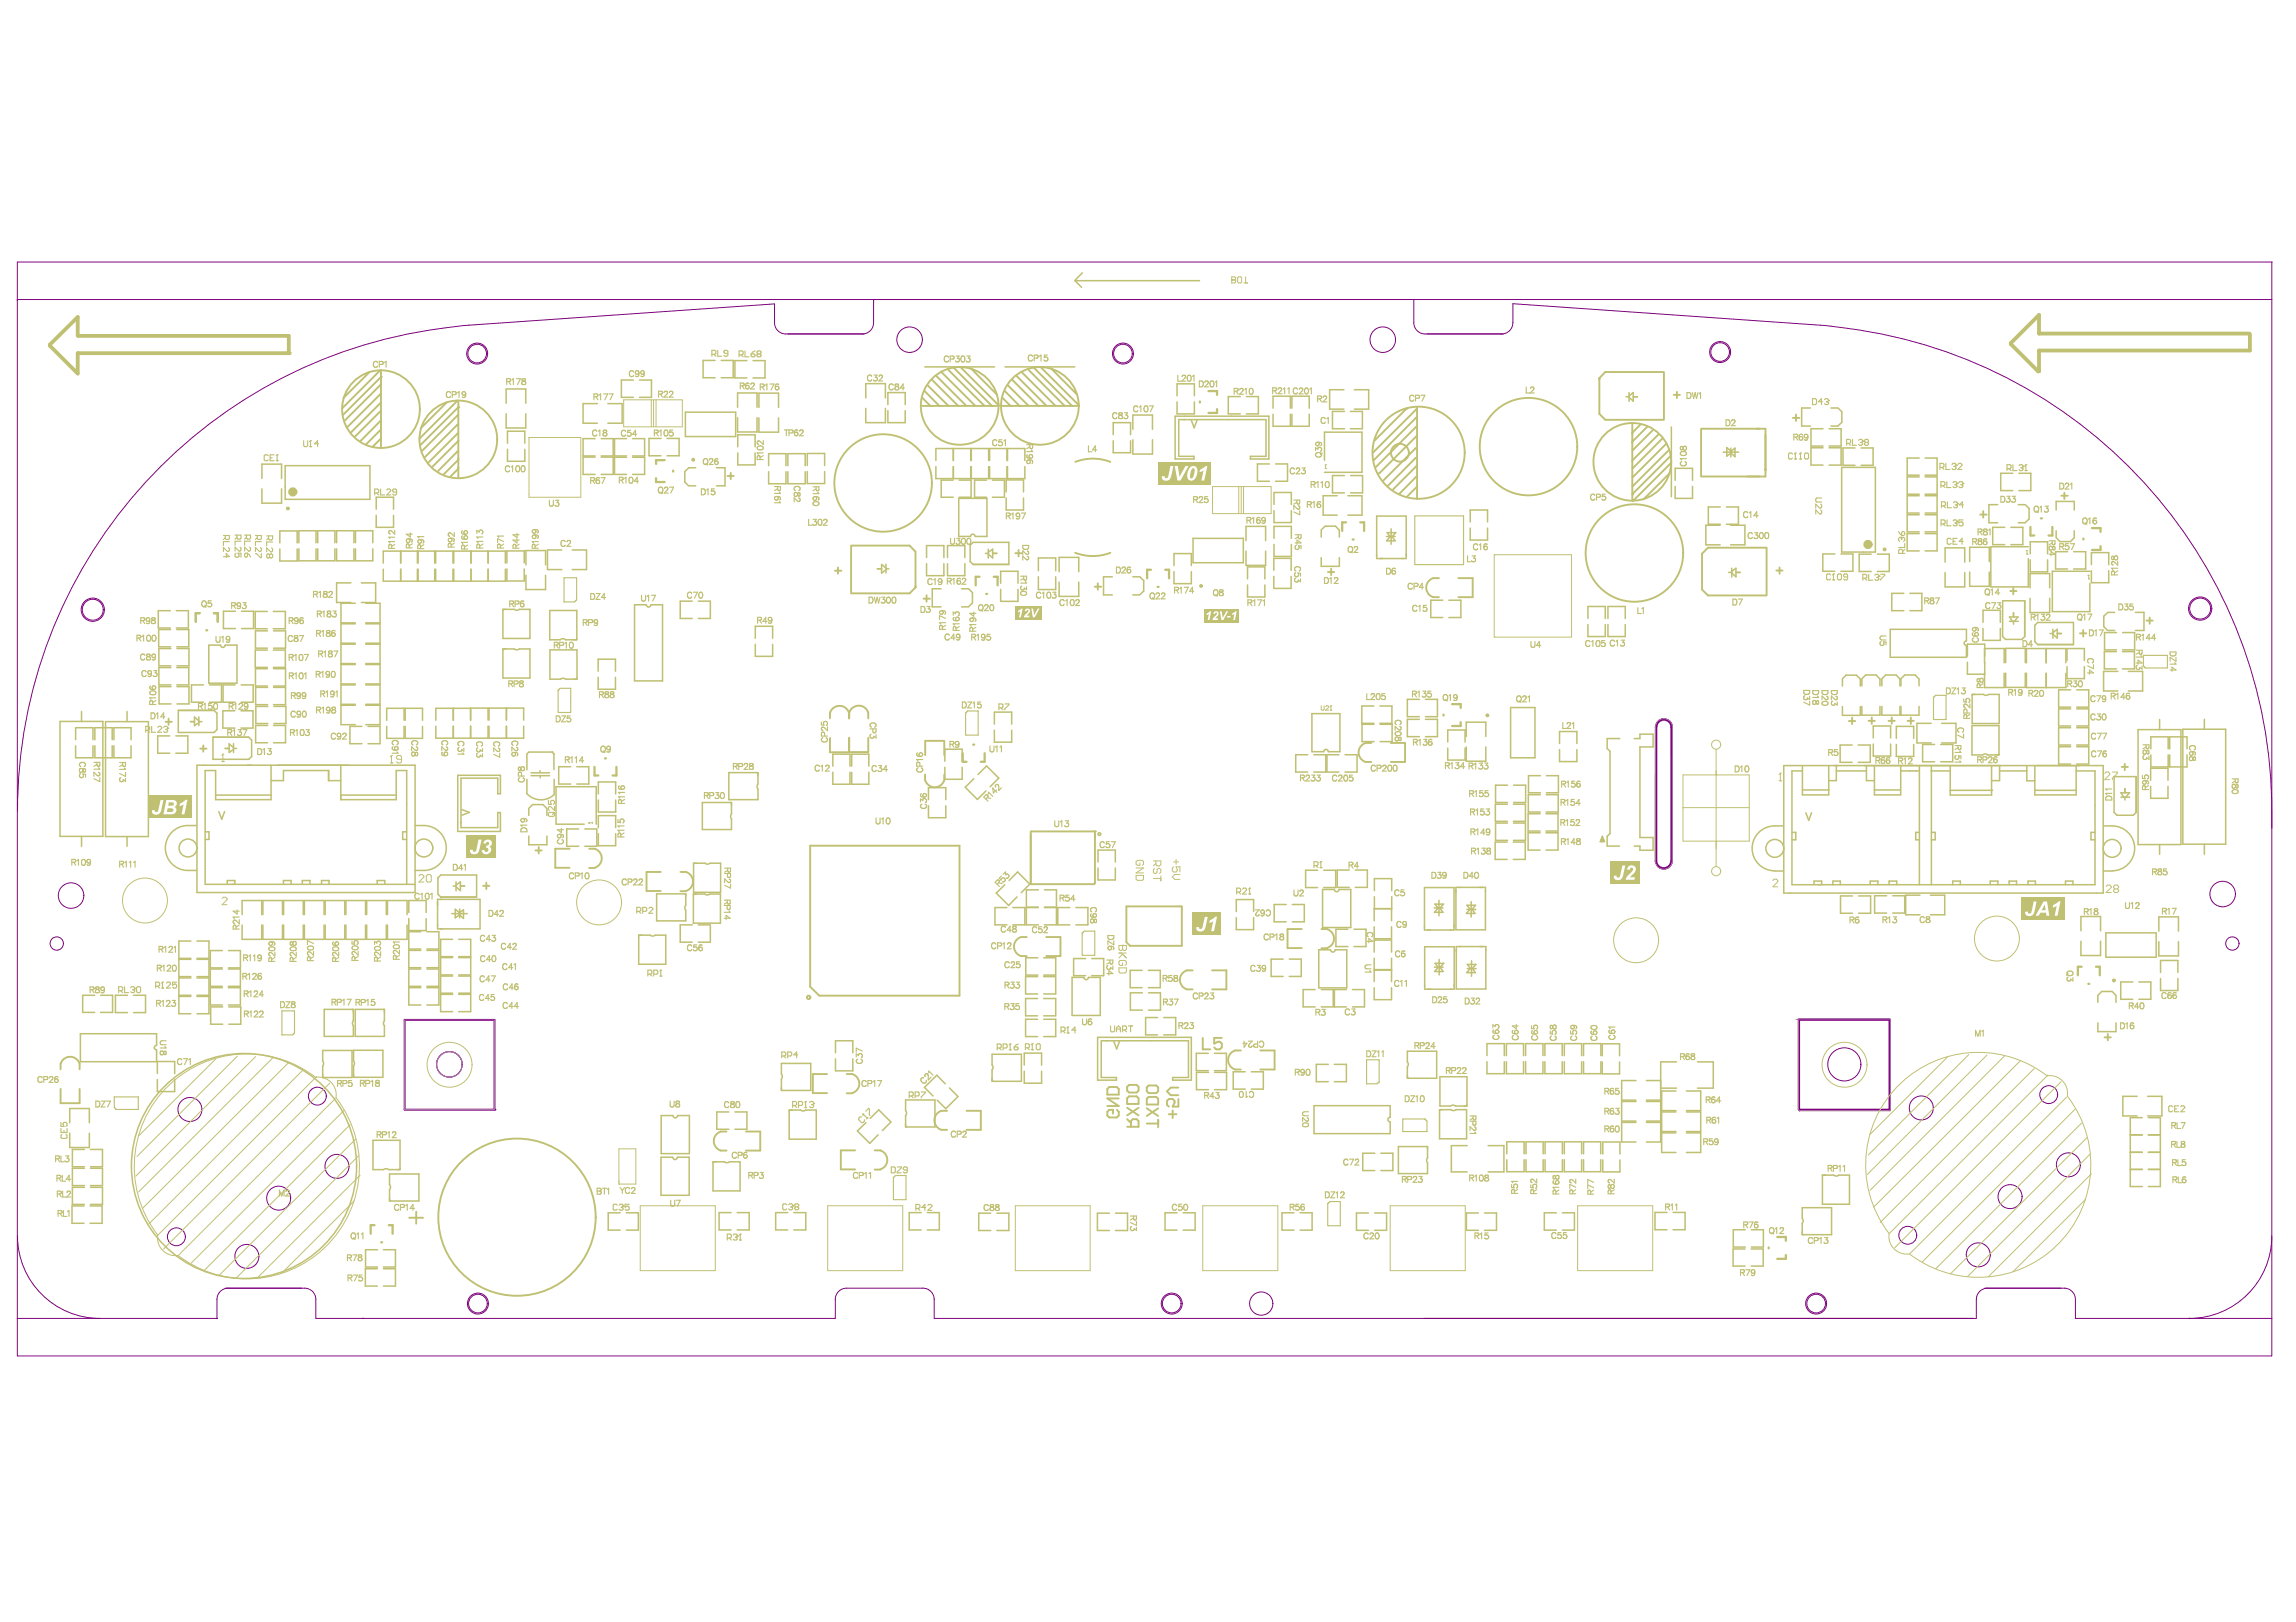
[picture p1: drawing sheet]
<svg xmlns="http://www.w3.org/2000/svg" width="297mm" height="210mm" viewBox="0 0 297 210" stroke-linecap="round" stroke-linejoin="round" font-family="sans-serif">
<g fill="none" stroke="#808080" stroke-width=".13">
<path d="M214.5 93.3a1.12 1.12 0 0 1 1.1-.2 1.12 1.12 0 0 1 .8 .9v17.4a1.11 1.11 0 0 1-1.1 1.1 1.11 1.11 0 0 1-1.2-1.1l.1-17.4zM52.3 132h11.7v11.6h-11.7zM232.7 131.9h11.8v11.8h-11.8z"/>
<circle cx="58.1" cy="137.7" r="1.65"/>
</g>
<path d="M214.3 94v17.5M214.3 94.1a.96 .96 0 0 1 1-1 .96 .96 0 0 1 .9 1M216.2 94v17.4M216.2 111.4a.96 .96 0 0 1-1 .9 .96 .96 0 0 1-.9-.9M52.3 132h11.7v11.6h-11.7zM232.8 132v11.6M232.8 132h11.6M244.4 132v11.6M64 143.6h.1M232.8 143.6h11.6" fill="none" stroke="#800080" stroke-width=".25"/>
<g fill="none" stroke="#800080" stroke-width=".13">
<path d="M2.2 33.9v141.6h291.7v-141.6M2.2 38.8h291.7M2.3 33.9h291.7M114.1 38.8h-1.1v3a1.45 1.45 0 0 1-1.4 1.4M182 38.8h.9M182.9 38.8v3a1.45 1.45 0 0 0 1.5 1.4h10.1M60.6 42.1l39.6-2.8v2.5a1.45 1.45 0 0 0 1.5 1.4h10.1M60.7 42.1l-.9 .1a63.2 63.2 0 0 0-57.5 62.8M235.5 42.1l-39.8-2.8v2.5a1.45 1.45 0 0 1-1.4 1.4M235.5 42.1l1.7 .1M237.2 42.3a63.1 63.1 0 0 1 56.7 62.7M2.3 160a10.7 10.7 0 0 0 10.6 10.6"/>
<path d="M293.9 160a10.7 10.7 0 0 1-10.7 10.6M29.1 166.7h10.3a1.45 1.45 0 0 1 1.5 1.5v2.4h67.2v-2.4a1.45 1.45 0 0 1 1.4-1.5h9.9a1.45 1.45 0 0 1 1.5 1.5v2.4h134.8v-2.4a1.45 1.45 0 0 1 1.4-1.5M29.5 166.7a1.45 1.45 0 0 0-1.4 1.5v2.4h-25.9M256.7 166.7h10.3a1.45 1.45 0 0 1 1.5 1.5v2.4h25.4"/>
<circle cx="61.7" cy="45.8" r="1.21"/>
<circle cx="61.7" cy="45.8" r="1.36"/>
<circle cx="117.7" cy="44" r="1.65"/>
<circle cx="145.3" cy="45.8" r="1.21"/>
<circle cx="145.3" cy="45.8" r="1.36"/>
<circle cx="178.9" cy="44" r="1.65"/>
<circle cx="222.5" cy="45.6" r="1.21"/>
<circle cx="222.5" cy="45.6" r="1.36"/>
<circle cx="12" cy="78.9" r="1.36"/>
<circle cx="12" cy="78.9" r="1.5"/>
<circle cx="284.6" cy="78.8" r="1.36"/>
<circle cx="284.6" cy="78.8" r="1.5"/>
<circle cx="9.2" cy="115.9" r="1.65"/>
<circle cx="287.5" cy="115.7" r="1.65"/>
<circle cx="7.3" cy="122.1" r=".86"/>
<circle cx="58.1" cy="137.7" r="1.65"/>
<circle cx="238.6" cy="137.7" r="2.14"/>
<circle cx="288.8" cy="122.1" r=".86"/>
<circle cx="24.6" cy="143.6" r="1.55"/>
<circle cx="36.1" cy="155.1" r="1.55"/>
<circle cx="41.1" cy="141.9" r="1.16"/>
<circle cx="43.6" cy="150.9" r="1.55"/>
<circle cx="246.8" cy="159.9" r="1.16"/>
<circle cx="248.6" cy="143.4" r="1.55"/>
<circle cx="260" cy="154.9" r="1.55"/>
<circle cx="265" cy="141.7" r="1.16"/>
<circle cx="267.6" cy="150.7" r="1.55"/>
<circle cx="22.8" cy="160.1" r="1.16"/>
<circle cx="28.1" cy="170.6" r=".02"/>
<circle cx="31.9" cy="162.6" r="1.55"/>
<circle cx="46.9" cy="170.6" r=".02"/>
<circle cx="61.8" cy="168.7" r="1.21"/>
<circle cx="61.8" cy="168.7" r="1.36"/>
<circle cx="151.6" cy="168.7" r="1.21"/>
<circle cx="151.6" cy="168.7" r="1.36"/>
<circle cx="163.2" cy="168.7" r="1.5"/>
<circle cx="235" cy="168.7" r="1.21"/>
<circle cx="235" cy="168.7" r="1.36"/>
<circle cx="255.9" cy="162.4" r="1.55"/>
<circle cx="283.2" cy="170.6" r=".02"/>
</g>
<g fill="none" stroke="#c0c073" stroke-width=".2">
<path d="M139.1 36.3l.8 .9M140 35.3l-.9 .9M65.5 52.2v-1.9h2.5v1.9M65.5 53.5v1.9h2.5v-1.9M65.7 57.4v-1.6h2.2v1.6M65.7 58.1v1.6h2.2v-1.6M77 56.8h-1.6v2.2h1.6M77 59.2h-1.6v2.2h1.6M77.3 52.2h-1.9v2.6h1.9M78.6 52.2h1.9v2.6h-1.9M79.3 56.8v2.2M79.3 59.2v2.2"/>
<path d="M81.1 56.8h-1.6v2.2h1.6M81.1 59.2h-1.6v2.2h1.6M81.8 56.8h1.6v2.2h-1.6M81.8 59.2h1.6v2.2h-1.6M81.9 49.2h-1.5v2.2h1.5M82.7 49.2h1.6v2.2h-1.6M85.5 56.7h-1.5v2.3h1.5M86.3 56.7h1.6v2.3h-1.6M88.7 53.3v3.2M92.5 46.6h-1.5v2.3h1.5M94.9 46.6v2.3M95.2 53.3v3.2"/>
<path d="M95.4 52.7v-1.8h2.5v1.8M95.4 54.1v1.8h2.5v-1.8M95.4 57.8v-1.5h2.3v1.5M95.4 58.6v1.6h2.3v-1.6M96.6 46.7h-1.5v2.2h1.5M97.4 46.7h1.6v2.2h-1.6M98.2 54.1v1.8h2.5v-1.8M99.4 58.7v1.6M100.7 50.9h-2.5v1.8M101.7 58.7v1.6M112 51.5v-1.9h2.5v1.9M112 52.8v1.9h2.5"/>
<path d="M114.9 52.4v-1.6h2.2v1.6M114.9 53.1v1.6h2.2v-1.6M121.1 59.6v-1.6h2.2v1.6M123.3 58v1.6M125.6 58v1.6M125.7 59.6v-1.6h2.2v1.6M128 59.6v-1.6h2.3v1.6M130.3 59.6v-1.6h2.3v1.6M144 56.2v-1.5h2.3v1.5M144 57v1.6h2.3v-1.6M146.6 53.7v1.9M146.6 56.9v1.9"/>
<path d="M149.1 53.7v1.9M149.1 56.9v1.9M152.3 51.2v-1.5h2.2v1.5M152.3 52v1.6h2.2v-1.6M152.5 54.3v4.8M152.5 54.3h.8M153.3 53.9h-1.3v5.5h2.5v-.3h-2M154.1 54.4l.4 1 .4-1M159.3 53.9h4.9v5.5h-2.4v-.3h2v-4.8h-4.9M160.5 51.3h-1.6v2.3h1.6M161.2 51.3h1.6v2.3h-1.6M164.7 51.3v1.5"/>
<path d="M164.7 53.6v1.6M166.9 51.3v1.5M166.9 53.6v1.6M167.1 52.8v-1.5h2.3v1.5M167.1 53.6v1.6h2.3v-1.6M171.4 55.9v3.7M172 50.4v2.5M172.4 53.2v2.3M174.7 53.2h1.6v2.3h-1.6M175.2 50.4h1.9v2.5h-1.9M176.2 55.9v5.2M210.4 51.3h.4"/>
<path d="M210.8 50.8v1.1M210.8 51.2l.5-.4v1.1l-.5-.5M211.3 51.3h.5M216.2 55.3v9M222.9 58.5h2M223.4 57.9l.5 .5 .6-.4v1.1l-.6-.5-.5 .4zM223.9 58v1.1M234.2 52.8h-1.1v2.3h1.1M234.3 55.5v2.2M234.3 57.9v2.3M236.6 57.9h1.6v2.3h-1.6M236.6 55.5h1.6v2.2h-1.6"/>
<path d="M236.9 55.1h.9M236.9 52.8h.9M237.8 52.8l.5 .5v1.3l-.5 .5M240 58h-1.6v2.2h1.6M240.8 58h1.5v2.2h-1.5M248.3 59.3h-1.6v2.2h1.6M249.1 59.3h1.5M22 79h-1.5v2.3M24.4 79v2.3M30.5 79.1h-1.6v2.2M31.2 79.1h1.6v2.2h-1.6M33.9 61.9v-1.8h2.5v1.8"/>
<path d="M33.9 63.3v1.8h2.5v-1.8M34.6 79.1h-1.6v2.3h1.6M35.4 79.1h1.5v2.3h-1.5M36.2 70.3v-1.6h2.2v1.6M36.2 71v1.6h2.2v-1.6M36.9 60.3v4.3M38.7 68.7v1.5M38.7 71v1.6M40.9 68.7v1.5M40.9 71v1.6M41.1 70.2v-1.5h2.2v1.5M41.1 71v1.6h2.2v-1.6"/>
<path d="M43.5 70.2v-1.5h2.3v1.5M43.5 71v1.6h2.3v-1.6M43.5 78h1.9M43.5 75.4h1.9M46 78.1h-1.9v2.5h1.9M46 68.7v1.5M46 71v1.6M46.8 75.4h1.8v2.6h-1.8M47.3 78.1h1.9v2.5h-1.9M47.9 60.3v4.3M48.2 68.7v1.5M48.2 71v1.6"/>
<path d="M48.7 65.9v-1.6h2.2v1.6M48.7 66.7v1.5h2.2v-1.5M49.6 72.9v-1.6h4.5v1.6M49.6 73.7v1.5h4.5v-1.5M51.8 71.3v1.6M51.8 73.7v1.5M51.9 71.3v1.6M51.9 73.7v1.5M54 71.3v1.6M54 73.7v1.5M56.2 71.3v1.6M56.2 73.7v1.5"/>
<path d="M56.4 72.9v-1.6h2.2v1.6M56.4 73.7v1.5h2.2v-1.5M58.7 72.9v-1.6h2.2v1.6M58.7 73.7v1.5h2.2v-1.5M63.1 72.9v-1.6h2.3v1.6M63.1 73.7v1.5h2.3v-1.5M63.2 71.3v1.6M63.2 73.7v1.5M65.6 72.8v-1.5h2.2v1.5M65.6 73.6v1.6h2.2v-1.6M66.5 78.9h-1.4v3.7h3.5v-3.7h-1.4M68 71.2v1.9"/>
<path d="M68 74.4v1.9M70.6 71.2v1.9M70.6 74.4v1.9M72.7 71.2h-1.9v2.5h1.9M74 71.2h1.9v2.5h-1.9M83.6 78.3h-1.5v9.8h3.6v-9.8h-1.5M89.1 60.6l-.5 .4v1.4l.5 .4M89.1 62.9h.9M89.1 60.5h.9M89.6 77.8h-1.6v2.2h1.6M90.3 77.8h1.6v2.2h-1.6M93.8 60.5v2.4"/>
<path d="M99.4 61v1.6M101.7 61v1.6M101.9 60.3v-1.6h2.3v1.6M101.9 61v1.6h2.3v-1.6M104.4 60.2v-1.5h2.3v1.5M104.4 61v1.6h2.3v-1.6M113.5 73.6h.6M114.6 73.5l-.5-.5v1.2l.5-.4M114.6 73.6h.4M114.6 73v1.2M119.9 72.2v-1.6h2.2v1.6M119.9 72.9v1.6h2.2v-1.6"/>
<path d="M121.1 60.4v1.5h2.2v-1.5M121.7 76.2h-1.1v2.3h1.1M122.6 72.2v-1.6h2.2v1.6M122.6 72.9v1.6h2.2v-1.6M123.3 62.1h-1.5v2.2h1.5M123.3 60.4v1.5M124 64.5v4.9M125.3 76.2l.5 .5v1.3l-.5 .5M125.5 70.6l.4-.4h4.6v2.8h-4.6l-.4-.3zM125.6 60.4v1.5M125.6 62.1v2.2M125.7 60.4v1.5h2.2v-1.5"/>
<path d="M127.5 71.6h.4M127.6 62.1h-1.5v2.2h1.5M127.7 64.5v4.9h-1.5M127.9 71.1v1.1M127.9 71.5l.5-.4v1.1l-.5-.5M128 60.4v1.5h2.3M128.4 62.1h1.5v2.2h-1.5M128.4 71.6h.6M129.5 75.5v-1.6h2.2v1.6M129.5 76.3v1.5h2.2v-1.5M130.2 63.7v-1.6h2.2v1.6M130.2 64.4v1.6h2.2v-1.6"/>
<path d="M132.6 60.4v1.5h-2.3M134.3 73.9v-1.7h2.3v1.7M134.3 74.6v1.7h2.3v-1.7M137 74v-1.9h2.6v1.9M137 75.3v1.9h2.6v-1.9M143.9 74.6h-1.1v2.4h1.1M146.6 77h.8M146.6 74.6h.8M147.5 74.7l.5 .4M148 76.5l-.5 .5M151.9 73.2v-1.6h2.2v1.6M151.9 74v1.5h2.2v-1.5"/>
<path d="M154.3 69.7v3.1M160.9 69.7v3.1M161.2 71.3v1.9h2.5v-1.9M161.4 74.9v-1.5h2.2v1.5M161.4 75.7v1.6h2.2v-1.6M163.7 68.1h-2.5v1.9M164.2 60h-1.5v2.3h1.5M164.8 72.3v1.5M164.8 74.6v1.5M164.8 63.7v1.6M164.8 66.1v1.5M164.8 68.1v1.6"/>
<path d="M164.8 70.5v1.5M165 60h1.6v2.3h-1.6M167 72.3v1.5M167 74.6v1.5M167.1 63.7v1.6M167.1 66.1v1.5M167.1 68.1v1.6M167.1 70.5v1.5M170.9 68.6v.9M170.9 72.2v1.1M171.2 64.2v2.5M171.4 68.1l-.4 .5"/>
<path d="M172.4 61.5v2.3M172.8 68.1l.5 .5v.9M173.3 72.2v1.1M174.4 64.2h1.8v2.5h-1.8M174.7 61.5h1.6v2.3h-1.6M178.1 66.8v5.5h.8M179.5 68.9l.4 .5-.5 .6M180 68.4v2M180.6 68.9l-.5 .5 .4 .6M181.9 66.8v5.5h-.5M186.7 77.7h-1.6v2.2h1.6M189 77.7v2.2"/>
<path d="M190.2 67.6v-1.6h2.2v1.6M190.2 68.3v1.6h2.2v-1.6M216.7 62.9v1.6h2.3v-1.6M219 60.6h-2.3v1.6M222.5 68h-1.8v2.5h1.8M222.6 65.6h-1.6v2.2h1.6M223.4 65.6h1.5v2.2h-1.5M223.6 74.1h.4M223.9 68h1.8v2.5h-1.8M224 73.5v1.2M224.1 73.9l.5-.4v1.1l-.5-.4M224.6 74.1h.5"/>
<path d="M235.8 71.7v2.2M238.2 71.7h1.5v2.2h-1.5M242.1 71.7h-1.6v2.3h1.6M242.6 60.5h-4.3v10.9h4.3M242.9 71.7h1.5v2.3h-1.5M246.3 76.8h-1.6v2.2h1.6M247.1 76.8h1.5v2.2h-1.5M248.3 69.1h-1.6v2.2h1.6M248.3 66.6h-1.6v2.2h1.6M248.3 64.2h-1.6v2.2h1.6M248.3 61.7h-1.6v2.3h1.6M249.1 69.1h1.5v2.2h-1.5"/>
<path d="M249.1 68.8h1.5M249.1 66.6h1.5M249.1 64.2h1.5v2.2h-1.5M249.1 61.7h1.5v2.3h-1.5M249.1 61.5h1.5M251.6 72.7v-1.8h2.6v1.8M251.6 74.1v1.8h2.6v-1.8M254.8 72.7v-1.9h2.6v1.9M254.8 74v1.9h2.6v-1.9M257.6 70.8v5.1M257.8 68.2v2.3M258.4 65.3h-1.1v2.3h1.1"/>
<path d="M258.8 61.2v2.3M259.1 77.7v4.7l.4 .3M260.1 68.2h1.6v2.3h-1.6M260.5 79.3v.5M261.1 65.3h.9M261.1 67.6h.9M261.2 61.2h1.5v2.3h-1.5M261.9 77.7v4.7l-.3 .3M262 65.3l.5 .5v1.4l-.5 .4M262.4 72.3v3.6M262.6 76.1v-1.9h2.6v1.9M262.6 77.4v1.9h2.6v-1.9"/>
<path d="M262.7 71.7v-1.6h2.2v1.6M262.7 72.5v1.5h2.2v-1.5M265.5 73.9v5.3M265.9 71.4v2.2M266 64.9v1.1M266 68.7v.9M266 69.6l.5 .5h1.4l.4-.5M268.3 71.4h1.5v2.2h-1.5M268.4 64.9v1.1M268.4 68.7v.9M270.4 75.5v3.7M270.6 73.1v-1.6h2.2v1.6"/>
<path d="M270.6 73.9v1.5h2.2v-1.5M272.7 79.3l-.5 .4v1.4l.4 .5M272.7 79.2h.9M276.3 79.2h1.1v2.4h-1.1M7.8 93.4h5.5v14.8h-5.5zM9.8 96.5v1.6h2.2M10.5 92.1v1.3M12 94.2h-2.2v1.5M12.3 95.7v-1.5h2.2v1.5M12.3 96.5v1.6h2.2v-1.6M13.7 93.4v14.9M14.7 94.2v1.5"/>
<path d="M14.7 96.5v1.6M16.4 92.1v1.3M17 94.2v1.5M17 96.5v1.6M19.2 93.4v14.9h-2.8v1.2M22 95.2h-1.6v2.3h1.6M22.1 81.5h-1.6v2.2h1.6M22.1 83.9h-1.5v2.3h1.5M22.1 86.4h-1.5v2.2h1.5M22.1 88.9h-1.5v2.2h1.5M23.1 91.9h4.6l.4 .4v2.1l-.4 .4h-4.6zM24.3 95.2v2.3"/>
<path d="M24.4 81.5v2.2M24.4 86.4v2.2M24.4 83.9v2.3M24.4 88.9v2.2M24.6 93.4h.6M25.2 92.8v1.1l.5-.4M25.5 99v16.5h.8M25.7 93.4h.4M26.3 88.6h-1.5v2.3h1.5M27.1 88.6h1.6v2.3h-1.6M27.6 95.4v2.9M28.5 83.5h-1.5v4.9"/>
<path d="M29.1 96.9h.5M29.6 96.3l.6 .4M30.2 96.9h.4M30.2 96.2v1.2M30.4 92h-1.6v2.2h1.6M30.4 88.6h-1.5v2.3h1.5M30.7 83.5v4.9M31.2 92h1.5v2.2h-1.5M31.2 88.6h1.6v2.3h-1.6M32.2 95.4l.4 .4v2.1l-.4 .4M34.6 84.1h-1.6v2.3h1.6M34.6 81.6h-1.6v2.3h1.6"/>
<path d="M34.6 86.5h-1.6v2.3h1.6M34.6 89h-1.5v2.2h1.5M34.6 93.9h-1.5v2.2h1.5M34.6 91.4h-1.5v2.2h1.5M35.1 99v4.5M35.4 84.1h1.5v2.3h-1.5M35.4 81.6h1.5v2.3h-1.5M35.4 86.5h1.5v2.3h-1.5M35.4 89h1.5v2.2h-1.5M35.4 93.9h1.5v2.2h-1.5M35.4 91.4h1.6v2.2h-1.6M36.7 99.7v1.3h-1.6"/>
<path d="M42.5 99.7v1.3h1.6M44.1 99v4.5M45.3 94v2.2M46 80.7h-1.9v2.5h1.9M46 83.4h-1.9v2.5h1.9M46 86h-1.9v2.5h1.9M46 88.6h-1.9v2.5h1.9M46 91.3h-1.9v2.5h1.9M47.3 80.7h1.9v2.5h-1.9M47.3 83.4h1.9v2.5h-1.9M47.3 86h1.9v2.5h-1.9M47.3 88.6h1.9v2.5h-1.9"/>
<path d="M47.3 91.3h1.9v2.5h-1.9M47.6 94h1.6v2.2h-1.6M50 93.2v-1.5h2.3v1.5M50 94v1.6h2.3v-1.6M52.4 91.7v1.5M52.4 94v1.6M53.7 99v16.5M54.7 91.7v1.5M54.7 94v1.6M56.4 93.2v-1.5h4.5v1.5M56.4 94v1.5h4.5v-1.5M58.6 91.7v1.5"/>
<path d="M58.6 94v1.5M60.9 91.6v1.6M60.9 94v1.5M63.1 94v1.5M63.3 91.6h4.4v1.6M63.3 94v1.5h4.4v-1.5M65.5 91.6v1.6M65.5 94v1.5M66.5 84h-1.4v3.7h3.5v-3.7h-1.4M68.4 97.3l-.2 .3v2M69.9 99.7v.2M71.1 87.9h1.4"/>
<path d="M71.1 84.1h3.5v3.8h-1.4M71.4 97.3h.1M71.4 97.3l.3 .2v2.1M72.5 82.8h-1.4v-3.8h3.5v3.8h-1.4M73.8 99.2h-1.5v2.3h1.5M74.6 99.2h1.6v2.3h-1.6M77.4 85.3v1.6M77.4 87.6v1.6M79.6 85.3v1.6M79.6 87.6v1.6M97.7 82.6v-1.6h2.3v1.6M97.7 83.4v1.5h2.3v-1.5"/>
<path d="M107.7 97.6v1.5M107.7 99.9v1.6M110 97.6v1.5M110 99.9v1.6M110.2 99.1v-1.5h2.2v1.5M110.2 99.9v1.6h2.2v-1.6M122.2 98.5v-1.5h2.3v1.5M122.2 99.3v1.5h2.3v-1.5M127.6 99.1l-1.1 1.1M128.6 93.7v-1.5h2.3v1.5M128.6 94.5v1.5h2.3v-1.5M169.2 97.7h-1.6v2.2h1.6"/>
<path d="M169.7 92.4v4.9h1.5M170 97.7h1.5v2.2h-1.5M171.7 97.7v2.2M173.3 92.4v4.9h-1.5M174 97.7h1.6v2.2h-1.6M177.7 91.4h-1.5v2.2h1.5M177.8 93.7h-1.6v2.3h1.6M178.5 91.4h1.6v2.2h-1.6M178.5 93.7h1.6v2.3h-1.6M183.6 90.5h-1.5v2.2h1.5M183.6 93.1h-1.5v2.2h1.5M184.4 90.5h1.6v2.2h-1.6"/>
<path d="M184.4 93.1h1.6v2.2h-1.6M187.3 94.5v1.5M187.3 96.8v1.6M189.5 94.5v1.5M189.5 96.8v1.6M189.7 95.3v-1.8h2.5v1.8M189.7 96.7v1.8h2.5v-1.8M195.4 91.6v6.5M198.6 91.6v6.5M201.8 96.2v-1.5h2.2v1.5M201.8 97v1.6h2.2v-1.6M205.4 80v-1.5h2.3v1.5"/>
<path d="M205.4 80.8v1.6h2.3v-1.6M208 80v-1.5h2.3v1.5M208 80.8v1.6h2.3v-1.6M209.5 95.6h-1.6v1.3l.4 .3v10.7l-.4 .3v1.3h1.6M212.2 95v.6h-.8M212.2 96.7v11.7M213.9 95v1.7M230.8 99.1h.8M233.2 99.8h-1.4v14.7h3.7M233.2 99.1v3.8M236.6 99.1v3.8M237.6 99.8h3.9"/>
<path d="M237.6 99.1v1.9h-1M238.4 87.8l.4-.4h1.4l.5 .5M238.4 87.9v.9M238.4 91.4v1.2h2.3v-1.2M239.6 96.4h-1.5v2.3h1.5M240.4 96.4h1.6v2.3h-1.6M240.7 87.9v.9M240.9 91.4v1.1h2.3v-1.1M240.9 87.9v.9M240.9 87.8l.5-.4h1.3l.5 .4M241.5 99.1v1.9h1M242.4 94v1.5"/>
<path d="M242.4 96.3v1.5M242.5 99.1v3.8M243.2 87.9v.9M243.5 87.9v.9M243.5 91.4v1.1M243.5 87.8l.5-.4h1.3l.5 .4M244.6 94v1.5M244.6 96.3v1.5M245.3 95.6v-1.6h2.3v1.6M245.3 96.3v1.6h2.3v-1.6M245.8 87.9v.9M245.8 91.4v1.1"/>
<path d="M245.9 99.8h2.4M245.9 99.1v3.8M245.9 91.4v1.1h2.4v-1.1M245.9 87.9v.9M245.9 87.8l.5-.4h1.4l.4 .4M248.3 87.9v.9M248.3 99.1v15.4M249.8 93.6h-1.8v2.5h1.8M249.9 99.1v15.4M250.3 96.3h-1.6v2.3h1.6M252.3 99.1v3.8h5.4v-3.8M252.6 96.3v2.3"/>
<path d="M253 93.6v2.5M254.4 81.4v1.5M254.4 83.6v1.5M254.5 83.4h2.3v1.5M254.5 85.7v1.6h2.3v-1.6M256.5 97.7h-1.4v-3.8h3.5v3.8h-1.4M256.5 80.5v-1.5h2.3v1.5M256.5 81.3v1.6h2.3v-1.6M256.6 89.9h-1.5v3.7h3.5v-3.7h-1.3M256.7 85.8v-1.9h2.6v1.9M256.7 87.1v1.9h2.6v-1.9M258.7 99.1v1.9h-1"/>
<path d="M259.5 83.9v1.9M259.5 87.1v1.9M260 80.4h1.1M260.3 80.4l-.3-.6h1.1l-.5 .6M260.5 80.4v.4M262 83.9v1.9M262 87.1v1.9M262.2 85.8v-1.9h2.5v1.9M262.2 87.1v1.9h2.5v-1.9M262.2 99.1v1.9h1M263.2 99.1v3.8M263.6 80.6l-.4 .3v2.1l.4 .4"/>
<path d="M264.7 83.9v1.9M264.7 87.1v1.9M265.2 82h.4M265.6 81.4v1.2M265.6 81.8l.6-.4v1.2l-.6-.5M266.2 82h.5M266.3 89.3v2.2M266.3 94.2v2.2M266.3 96.6v2.3M267.3 83.9v1.9M267.3 87.1v1.9M267.4 85.5v-1.6h2.3v1.6"/>
<path d="M267.4 86.3v1.5h2.3v-1.5M268.3 80.6v2.8h-.1M268.6 99.1v3.8M268.6 99.8h2.4v14.7h-1.2M268.7 96.6h1.5v2.3h-1.5M268.7 94.2h1.5v2.2h-1.5M268.7 94h1.5M268.7 91.7h1.5M268.7 89.3h1.5v2.2h-1.5M271.2 99.1h.9v16.5h-.9M272.2 86.6h1.6M272.2 84.3h1.6"/>
<path d="M272.7 81.6h.9M273.8 81.9h-1.5v2.2h1.5M274 86.9h-1.9v2.5h1.9M275.4 86.9h1.8v2.5h-1.8M276.2 81.9v2.2M278.3 96.9v-1.5h2.2v1.5M278.3 97.7v1.5h2.2v-1.5M279.4 93.1v1.3M280.7 96.9v-1.5h2.2v1.5M280.7 97.7v1.5h2.2v-1.5M282.2 94.4h-5.6v14.9h5.6M282.4 94.4v14.8"/>
<path d="M285.2 93.1v1.3h2.7M10.5 108.2v1.3M24.3 112.6h1.2M24.3 106.8h1.2M26.6 107.6h.4v1h-.4M27.9 103.5v-3.8h-1.4v14.7h3.8M28.3 105l.4 1 .4-1M29.4 114.4v-.5h1v.5M31.3 118.4v-1.9h2.6v1.9M31.3 119.7v1.9h2.6v-1.9M34 118.4v-1.9h2.5v1.9M34 119.7v1.9h2.5v-1.9"/>
<path d="M36.7 114.4v-.5h1v.5M36.7 116.5v1.9M36.7 119.7v1.9M39.1 114.4v-.5h1v.5M39.2 116.5v1.9M39.2 119.7v1.9M39.4 118.4v-1.9h2.5v1.9M39.4 119.7v1.9h2.5v-1.9M41.6 114.4v-.5h1v.5M42.1 118.4v-1.9h2.5v1.9M42.1 119.7v1.9h2.5v-1.9M44.8 116.5v1.9"/>
<path d="M44.8 119.7v1.9M47.3 116.5v1.9M47.3 119.7v1.9M47.4 118.4v-1.9h2.6v1.9M47.4 119.7v1.9h2.6v-1.9M48.8 114.4v-.5h1v.5M50.1 118.4v-1.9h2.6v1.9M50.1 119.7v1.9h2.6v-1.9M51.3 103.5v-3.8h1.3v14.7M52.6 107.6h-.5v1h.5M52.9 116.5v1.6M52.9 118.9v1.5"/>
<path d="M53.7 112.6h1.1M53.7 106.8h1.1M55.1 116.5v1.6M55.1 118.9v1.5M56.6 116.4h5.5v3.8h-5.5zM56.7 113.6l.3-.4h4.7v2.9h-4.7l-.3-.4zM58.5 118.2h2M58.6 114.7h.4M58.9 117.7l.5 .4 .6-.4v1.2l-.6-.5-.5 .4zM59 114.1v1.2M59 114.5l.6-.4v1.2l-.6-.5M59.2 100.3v7.3"/>
<path d="M59.5 117.6v1.2M59.6 114.7h.5M59.6 100.7v6.4M59.7 104.8l1 .3-1 .4M64.4 107.1v-1.9h.3v2.4M64.7 100.3v2.4h-.3v-2M68.2 100.8v1.9M68.4 104.6v.9M68.4 108.2v1.1M68.9 104.1l-.5 .5M69.9 100.5v.2M70.3 104.1l.4 .5"/>
<path d="M70.8 104.6v.9M70.8 108.2v1.1M71.7 100.8v2M74.9 107.3h-1.6v2.2h1.6M75.6 106.7h-3.7v-4.9h5.2v4.9M75.7 107.3h1.5v2.2h-1.5M77.4 101.2v1.5M77.4 103.5v1.6M77.4 105.6v1.5M77.4 107.9v1.5M79.7 101.2v1.5M79.7 103.5v1.6"/>
<path d="M79.7 105.6v1.5M79.7 107.9v1.5M88.6 115.7h.1v1.4M88.7 117.8v1.4M89.6 119.7h-1.6v2.2h1.6M90.3 119.7h1.6v2.2h-1.6M90.9 103.9v3.4M91.2 115.7h-1.5v3.8h3.5v-3.8h-1.4M91.2 111.7h-1.5v3.8h3.5v-3.8h-1.3M94.5 103.9h.1v1.4M94.6 106v1.3M98.1 101.4v-1.4h-3.8v3.5h3.8v-1.4"/>
<path d="M120.1 103.5v-1.6h2.3v1.6M120.1 104.3v1.5h2.3v-1.5M126 100.8l-1.1 1.1M127.6 102.3l-1.2 1.2M129.2 100.7l-1.1 1.1M130 114.5l-1.1 1.1M130.3 117.4h-1.6v2.3h1.6M131 117.4h1.6v2.3h-1.6M131.6 116.1l-1.1 1.1M131.6 112.8l-1.1 1.1M132.8 115.2v2.2M132.8 117.4v2.3"/>
<path d="M135.1 115.2h1.6v2.2h-1.6M135.1 117.4h1.6v2.3h-1.6M138.4 117.4h-1.6v2.3h1.6M139.2 117.4h1.5v2.3h-1.5M142 111.6v-1.6h2.3v1.6M142 112.3v1.6h2.3v-1.6M159.9 118v-1.6h2.3v1.6M159.9 118.8v1.5h2.3v-1.5M164.8 117.1v2.2M167.2 117.1h1.5v2.2h-1.5M170.5 112.6h-1.6v2.3h1.6M171.1 115.1v4.9"/>
<path d="M172.8 112.6v2.3M173.2 115.1h1.6v4.9M174.6 112.6h-1.6v2.2h1.6M175.3 112.6h1.6v2.2h-1.6M177.8 119.9v1.6h2.2v-1.6M177.8 115.3v-1.6h2.3v1.6M177.8 116v1.6M180 117.6v1.5M180.1 116v1.6h-2.3v1.5M184.3 114.9h3.8v5.5h-3.8zM185.5 117.5h1.2M185.6 117h1.2l-.5 .5 .4 .6h-1.1l.4-.6z"/>
<path d="M186.2 116.5v2M189.8 117.2h1.1l-.4 .5 .3 .5h-1.1l.5-.5zM189.8 117.7h1.1M190.3 116.7v2M195 109h-1.6v2.2h1.6M195 104.1h-1.5v2.2h1.5M195 106.5h-1.5v2.3h1.5M195 101.6h-1.5v2.3h1.5M197.3 109v2.2M197.4 104.1v2.2M197.4 101.6v2.3M199.2 105.3h-1.5v2.2h1.5"/>
<path d="M199.2 107.8h-1.5v2.2h1.5M199.3 102.8h-1.6v2.3h1.6M199.3 100.4h-1.6v2.2h1.6M200 105.3h1.6v2.2h-1.6M200 107.8h1.6v2.2h-1.6M200 102.8h1.6v2.3h-1.6M200.1 100.4h1.5v2.2h-1.5M211.4 109.5h.8v.5M213.9 108.4v1.6M229.6 112.7h1.1M229.6 106.9h1.1M230.8 115.6h.8"/>
<path d="M231.9 107.7h.4v1h-.4M233.6 105.2l.4 1 .4-1M234.7 114v.5M235.7 114v.5M237.1 114.5v-.5h1v.5M239.7 115.9h-1.6v2.3h1.6M240.5 115.9h1.5v2.3h-1.5M242 114.5v-.5h.9v.5M242.5 115.9v2.3M244.4 114.5v-.5h1v.5M244.9 115.9h1.5v2.3h-1.5M246.5 118.4h1.9"/>
<path d="M246.5 115.8h1.9M248.3 107.7h-.5v1h.5M249.9 107.7h.5v1h-.5M251.6 115.8v2.6M252.3 102.3h5.4M252.6 114.5v-.5h1v.5M257.5 114.5v-.5h1v.5M257.7 102.3h.1M259.9 114.5v-.5h1v.5M262.4 114.5v-.5h.9v.5M267.2 114v.5M268.2 114v.5"/>
<path d="M271 107.7h-.5v1h.5M272.1 112.7h1.2M272.1 106.9h1.2M273.5 100.5v4.6l.4 .4M274.4 103.2h1.1M274.8 103.1l-.4-.5h1.1l-.5 .5M274.9 102.1v.5M274.9 103.2v.3M276.4 100.5v4.6l-.4 .4M278.2 101v-1.6h2.3v1.6M278.2 101.8v1.5h2.3v-1.5M279.4 109.3v1.3"/>
<path d="M285.2 109.2v1.4M10.4 133.8v3.6M12.2 128.8h-1.5v2.2h1.5M13 128.8h1.6v2.2h-1.6M14.9 128.8v2.2M17.3 128.8h1.5v2.2h-1.5M20.3 133.8v1.5M20.3 135.9v1.5M20.4 138.9v-1.5h2.2v1.5M20.4 139.7v1.6h2.2v-1.6M23.1 126.6v2.2h1.6M24.7 121.8h-1.6v2.2h1.6"/>
<path d="M24.7 124.1h-1.6v2.3h1.6M24.7 128.9h-1.6v2.3h1.6M25.5 121.8h1.5v2.2h-1.5M25.5 124.1h1.5v2.3h-1.5M25.5 128.9h1.5v2.3h-1.5M27 126.6v2.2h-1.5M28.8 127.8h-1.6v2.3h1.6M28.8 123h-1.6v2.3h1.6M28.8 125.4h-1.6v2.2h1.6M28.8 130.3h-1.5v2.2M31.1 123v2.3M31.1 125.4v2.2"/>
<path d="M31.1 127.8v2.3M31.2 130.3v2.2M41.7 138v1.4h3.8M45.5 135.9h-3.8v1.4M45.7 132.1v-1.5h-3.8v3.5h3.8v-1.3M45.7 135.9v1.4M45.7 138v1.4h.2M46 130.6v3.5M49.6 130.6h.1v1.5M49.7 132.8v1.3M52.9 120.6v2.2M52.9 123v2.2"/>
<path d="M52.9 125.4v2.2M52.9 127.8v2.3M55.2 127.8h1.6v2.3h-1.6M55.2 120.6h1.6v2.2h-1.6M55.2 123h1.6v2.2h-1.6M55.2 125.4h1.6v2.2h-1.6M58.6 121.6h-1.6v2.2h1.6M58.6 123.9h-1.6v2.3h1.6M58.6 126.3h-1.6v2.2h1.6M58.6 128.7h-1.6v2.2h1.6M59.3 121.6h1.6v2.2h-1.6M59.3 123.9h1.6v2.3h-1.6"/>
<path d="M59.3 126.3h1.6v2.2h-1.6M59.3 128.7h1.6v2.2h-1.6M84.1 121h-1.5v3.8M86.1 121v3.8M101.1 137.6v1.4M101.1 139.7v1.4h.1M104.9 137.6v3.5M108.1 134.7v1.5M108.1 137v1.6M110.3 134.7v1.5M110.3 137v1.6M121.2 139.1l1.1 1.2"/>
<path d="M128.3 137.8v-1.4h3.8v3.5h-3.8v-.4M132.5 136.3v1.5M132.5 138.6v1.6M132.7 126.4v2.2M132.7 129.2v2.3M132.7 131.9v2.2M132.7 123.9v2.3M134.8 136.3v1.5M134.8 138.6v1.6M135 123.9h1.6v2.3h-1.6M135 126.4h1.6v2.2h-1.6M135 129.2h1.6v2.3h-1.6"/>
<path d="M135 131.9h1.6v2.2h-1.6M140.2 126.5h-1.5v4.9M140.4 124h-1.5v2.3h1.5M141.2 124h1.6v2.3h-1.6M142 134.2h1.2M142.3 126.5v4.9M142.5 134.7v4.7M142.5 139.4h1.9v.4h-2.4M142.5 134.7h.8M144.1 134.8l.4 .9 .3-.9M147.8 125.6h-1.6v2.2h1.6M147.8 128.5h-1.6v2.2h1.6"/>
<path d="M149.3 134.2h4.8v5.6h-2.4v-.4h2.1v-4.7M149.8 131.7h-1.6v2.2h1.6M150.1 125.6v2.2M150.1 128.5v2.2M150.6 131.7h1.5v2.2h-1.5M156.3 136.3h-1.5v2.3h1.5M156.3 138.8h-1.5v2.2h1.5M157.1 136.3h1.6v2.3h-1.6M157.1 138.8h1.6v2.2h-1.6M161.1 138.7h-1.6v2.2h1.6M161.9 138.7h1.5v2.2h-1.5M164.5 124.1v2.3"/>
<path d="M166.8 124.1h1.5v2.3h-1.5M170.1 128.1h-1.5v2.2h1.5M170.9 128.1h1.6v2.2h-1.6M171.8 137.7h-1.5v2.3h1.5M172.1 122.9h-1.5v4.9M172.6 128.1v2.2M174.2 137.7v2.3M174.2 122.9v4.9M174.4 120.3h-1.6v2.2h1.6M175 128.1h1.5v2.2h-1.5M175.2 120.3h1.5v2.2h-1.5M177.8 123.2v-1.5h2.2v1.5"/>
<path d="M177.8 127.8v1.6h2.2v-1.6M177.8 124v3M177.8 125.5h2.2M180 124v3M182.1 137.4v-1.4h3.8v3.5h-3.8v-1.4M184.3 122.5h3.8v5.5h-3.8zM185.6 125.2h1.1M185.7 124.7h1.1l-.5 .5 .4 .5h-1.1l.5-.5zM186.2 124.2v2M186.3 139.3v3.8h1.3M188.4 120.3v-5.5h3.8v5.5M188.4 128v-5.5h3.8v5.5"/>
<path d="M189.8 139.3v3.8h-.4M189.8 124.8h1.1l-.4 .5 .4 .6h-1.1l.4-.6zM189.8 125.4h1.2M190.4 124.3v2M192.4 136.6v-1.5h2.2v1.5M192.4 137.4v1.5h2.2v-1.5M194.9 135.1v1.5M194.9 137.4v1.5M197.1 135.1v1.5M197.1 137.4v1.5M197.4 136.6v-1.5h2.2v1.5M197.4 137.4v1.5h2.2v-1.5"/>
<path d="M199.9 136.6v-1.5h2.2v1.5M199.9 137.4v1.5h2.2v-1.5M202.4 135.1v1.5M202.4 137.4v1.5M204.6 135.1v1.5M204.6 137.4v1.5M204.9 136.6v-1.5h2.2v1.5M204.9 137.4v1.5h2.2v-1.5M207.3 136.6v-1.5h2.2v1.5M207.3 137.4v1.6h2.2v-1.6M211.6 139.8h-1.8v2.6h1.8M213 139.8h1.8"/>
<path d="M216.9 137.4h-2.1v5h-1.8M221.7 137.4v3.4M269.2 120.5v-1.9h2.6v1.9M269.2 121.8v1.9h2.6v-1.9M271.4 132.4v1.1h2.3v-1.1M271.4 128.8v.9M271.4 128.8l.5-.5h1.4l.4 .5M272.4 120.7v3.2M273.7 128.8v.9M275.9 127.1h-1.5v2.2h1.5M276.7 127.1h1.6v2.2h-1.6M278.9 120.7v3.2"/>
<path d="M279.3 120.5v-1.8h2.5v1.8M279.3 121.9v1.8h2.5v-1.8M279.5 125.8v-1.5h2.3v1.5M279.5 126.6v1.6h2.3v-1.6M9 145.3v-1.8h2.6v1.8M9 146.7v1.8h2.6v-1.8M10.9 156.1h-1.6v2.2h1.6M10.9 148.7h-1.5v2.3h1.5M10.9 151.2h-1.5v2.2h1.5M10.9 153.6h-1.5v2.3h1.5M11.7 156.1h1.5v2.2h-1.5M11.7 148.7h1.6v2.3h-1.6"/>
<path d="M11.7 151.2h1.6v2.2h-1.6M11.7 153.6h1.6v2.3h-1.6M49.6 151.4h-1.3v-3.8h3.5v3.8h-1.5M50.4 153.3v-1.4h3.8v3.5h-3.8v-1.4M80.2 156.9h-1.5v2.3h1.5M81 156.9h1.6v2.3h-1.6M85.5 149.8v4.9M85.5 144.4v4.9M87.6 149.8h1.6v4.9M87.7 144.4h1.5v4.9M92.6 150.3h-.4v3.8M92.7 143.9v2.2"/>
<path d="M94.4 150.3h1.3v3.8M94.6 156.9h-1.6v2.3h1.6M95.1 143.9h1.5v2.2h-1.5M95.4 156.9h1.5v2.3h-1.5M100.4 156.9v2.3M102.7 156.9h1.5v2.3h-1.5M103.6 143.7h-1.5v3.7h3.5v-3.7h-1.4M112 145.3l-1.1 1.1M112.6 144.7l1.1-1.1 1.6 1.6-1.1 1.1M113.6 146.9l-1.1 1.1M117.2 142.3v1.4M117.2 144.4v1.4h.1"/>
<path d="M119.2 156.9h-1.6v2.3h1.6M119.6 140.7l1.1 1.1M120 156.9h1.5v2.3h-1.5M121 142.3v3.5M122.8 140.8l1.1 1.1-1.5 1.6-1.2-1.1M128.2 157h-1.6v2.2h1.6M129 157h1.5v2.2h-1.5M143.5 157h-1.5v2.2h1.5M144.3 157h1.6v2.2h-1.6M152.3 156.9h-1.6v2.3h1.6M153.1 156.9h1.5v2.3h-1.5M167.4 156.9h-1.5v2.3h1.5"/>
<path d="M168.2 156.9h1.5v2.3h-1.5M170 143.1v3.6M177 157h-1.5v2.2h1.5M177.8 157h1.6v2.2h-1.6M177.9 149.2h-1.6v2.3h1.6M178.6 149.2h1.6v2.3h-1.6M179.9 143.1v1.5M179.9 145.2v1.5M184.7 149.8v-1.4h-3.8v3.5h3.8v-1.4M187.7 143.6h-1.5v3.8M187.8 148.3v3.4M189.7 143.6v3.8"/>
<path d="M191.3 157h-1.6v2.2h1.6M192.1 157h1.5v2.2h-1.5M192.5 148.3h2.1v3.4h-2.1M194.9 147.8v1.5M194.9 150.1v1.5M197.2 147.8v1.5M197.2 150.1v1.5M197.4 149.3v-1.5h2.2v1.5M197.4 150.1v1.5h2.2v-1.5M199.9 149.3v-1.5h2.2v1.5M199.9 150.1v1.5h2.2v-1.5M201.3 156.9h-1.5v2.3h1.5"/>
<path d="M202.1 156.9h1.6v2.3h-1.6M202.4 147.8v1.5M202.4 150.1v1.5M204.6 147.8v1.5M204.6 150.1v1.5M204.9 149.3v-1.5h2.2v1.5M204.9 150.1v1.5h2.2v-1.5M207.4 149.3v-1.5h2.2v1.5M207.4 150.1v1.6h2.2v-1.6M211.6 142.5h-1.8v2.6h1.8M211.6 145.3h-1.8v2.5h1.8M213 142.5h1.8v2.6h-1.8"/>
<path d="M213 145.3h1.8v2.5h-1.8M214.8 140.8h2.1M215 149.1h1.8M215 146.6h1.8M215.7 156.9h-1.6v2.2h1.6M216.5 156.9h1.5v2.2h-1.5M216.8 143.9h-1.8v2.5h1.8M216.8 141.2h-1.8v2.5h1.8M220 141.2v2.5M220 143.9v2.5M220 146.6v2.5M225.8 159.1h-1.6v2.3h1.6"/>
<path d="M228.1 159.1v2.3M233.2 156.3v1.3M233.2 158.3v1.5h.1M237 156.3v3.5M237.2 152.1h-1.4v3.7M237.9 152.1h1.4v3.7M274.6 141.9v2.5M275.6 151.3h1.5M275.6 149.1h1.5M275.6 146.9h1.5M277.1 144.6h-1.5v9h1.5M277.8 141.9h1.9v2.5h-1.9"/>
<path d="M277.9 144.6h1.6v9h-1.6M277.9 151.3h1.6M277.9 149.1h1.6M277.9 146.9h1.6M48.8 164.2h-1.5v2.2h1.5M48.8 161.7h-1.5v2.3h1.5M49.6 164.2h1.6v2.2h-1.6M49.6 161.7h1.6v2.3h-1.6M225.8 161.6h-1.6v2.2h1.6M228.1 161.6v2.2"/>
</g>
<g fill="none" stroke="#c0c073" stroke-width=".15">
<path d="M73 74.8h1.6v2.8l-.3 .3h-1.3zM183 66.8v6.3M189.3 66.8v6.3M73.8 89.1v3.1h-1.5l-.1-2.9 .3-.2h1.3M125.2 92l-.3 .3 .1 2.8M126.5 92v3.1M250.4 90l-.3 .3 .1 2.8M251.7 90h.1M251.8 90l-.1 3.1M277.3 84.8h3.1v1.6h-2.9l-.2-.2zM277.4 86.3l.1 .1M36.5 133.9h.1"/>
<path d="M38.1 133.7l-.2 .1M38.1 133.7l-.3 .2h-1.3M38.1 133.7v-2.9h-1.6v3.1M140.1 123.6l-.1-2.8 .3-.3h1.3v3.1M176.8 137.1l1.6 .1v2.8l-.2 .3-1.4-.1zM14.8 142v1.3l.2 .3M14.9 143.4l.1 .2M17.9 143.5l-2.9 .1M17.9 142h.1M117.2 152.1v3.1h-1.6v-2.8l.3-.3h1.3M171.8 155.8l.2-.3h1.4v3.1h-1.6zM178.4 140l-.1 .2"/>
<path d="M181.5 144.9l2.8-.1 .3 .3v1.3h-3.1zM184.6 146.4h.1"/>
</g>
<g fill="none" stroke="#c0c073" stroke-width=".25">
<path d="M49.2 52.2h.1M49.2 51h.1M49.2 49.8h.1M49.2 47.9h.1M49.3 48.8h.1M49.3 48.1v9.8M49.3 54.5h-.1l-2.5 2.5M49.3 56.7l-1.1 1.1M49.3 55.6l-1.9 1.9M59.2 58.4h.1M59.2 51.8h.1M59.3 52.7h.1"/>
<path d="M59.3 57v.1l-3.4 3.4M59.3 59.3v.2M59.3 56.1h-.1l-3.8 3.8M59.3 54.9h-.1l-4.3 4.3M59.3 53.8h-.1l-4.6 4.5M119.3 51.5l1.1 1h.2M119.6 50.6l1.9 1.9h.2M120.1 49.9l2.5 2.5v.1M120.6 49.1l3.4 3.4h.1M121.2 48.7l3.7 3.7v.1M125.6 47.7l3.4 3.4M126.1 52.4v.1"/>
<path d="M127.3 52.4v.1M128.3 52.5h.1M129.2 52.4v.1M129.7 51.5l1 1h.2M130 50.6l1.9 1.9h.2M130.4 49.9l2.6 2.5v.1M133.7 47.6l5 4.9M134.3 52.5h.1M134.6 47.5l5 4.9v.1M135.3 52.4v.1M136 47.7l3.4 3.4M136.5 52.4v.1"/>
<path d="M137.6 52.4v.1M138.7 52.5h.1M182 52.9h.1M183.1 59.3h.2M183.1 58h.2M183.2 55.2h.1M183.2 54h.1M183.2 53h.1M183.3 52.7v11.9M207.7 48.1l-.8 .8v4.7l.8 .7M211.2 58.2h.1M211.2 56v.2"/>
<path d="M211.2 57.2v.2M211.2 59.6v.1M215.3 48.2v6M216.5 51.1h.8M216.9 50.7v.8M220.1 55.6v6M227.2 55.5h1.2v6.2M232 54.1h.8M232.3 53.6v.9M59.3 60.5v.2M94.1 61.6h.8M94.5 61.2v.8"/>
<path d="M108 73.9h.9M108.4 73.4v.8M110.1 70.7v6M117.7 70.6l.7 .8v4.6l-.7 .8M119.5 77.5h.8M119.9 77v.9M131.4 71.6h.8M131.8 71.2v.8M141.6 75.9h.9M171.8 74h.8M172.2 73.6v.8M178.4 61.2h.1"/>
<path d="M183.2 61.7h.1M183.2 60.3h.1M183.2 61.7l-2.2 2.2M183.3 63l-1.2 1.2M185.4 77.3h.8M185.4 74.8h.8M188.7 74.8h1.8v2.5h-1.8M211.2 64h.1M211.2 64.8h.1M211.2 62.9h.1M211.2 60.6h.1M211.2 61.7h.1"/>
<path d="M216 61.2l-3.4 3.4M221 70.9l-.8 .8v4.6l.8 .8M228.6 71v6M229.8 73.8h.8M230.2 73.4v.8M256.2 66.6h.8M256.6 66.1v.9M260.1 76.5h.8M260.5 76.1v.8M266.7 64.2h.8M267.1 63.8v.8M278.1 79.9v.8"/>
<path d="M21.4 93.4h.8M25.9 96.9h.8M26.3 96.5v.8M107.4 92.2v.8M107.4 95.5v1.9M109.8 92.3v.7M109.8 95.5v1.9M109.9 95.5v1.8h2.4v-1.8M109.9 92.2v.8M112.3 92.2v.8M119.7 97.7v-1.8h2.5v1.8M176.6 98.6h.8"/>
<path d="M176.7 96.1h.7M181.8 96.1v2.5M239.2 93.3h.8M239.6 92.9v.8M241.7 93.3h.8M242.2 92.8v.9M244.3 93.3h.8M244.7 92.8v.9M246.8 93.3h.8M247.2 92.8v.9M269.1 82h.8M269.5 81.5v.9"/>
<path d="M274.5 99.2h.8M274.9 98.9v.8M277.7 80.3h.8M62.5 114.6h.8M62.9 114.2v.9M69.3 110.1h.8M69.7 109.6v.9M73.7 109.8h-1.9v2.5h1.9M76.2 112.3h.7M76.2 109.8h.8M85.5 112.8h-1.9v2.5h1.9M88 115.3h.7"/>
<path d="M88 112.8h.8M104.8 109.4v18.3l1.2 1.1M119.7 100.2v.8M122.2 100.2v.8M124.1 109.4v19.4M133.4 107.6l-.1 6.8M141.7 107.6h.1M141.7 107.6v6.7l-.1 .1M146 117.3h-.3v4.6l.5 .5M152.6 117.3h.3v5.1M7.8 137.6v.8M10.3 137.7v.7"/>
<path d="M107 139h-1.8v2.5h1.8M109.5 139h.8M132.1 123.7h.7M132.1 121.3h.7M135.3 121.3h1.9v2.4h-1.9M153.5 128h.8M153.6 125.6h.7M158.7 125.6v2.4M159.8 138.4h.7M159.8 135.9h.7M164.9 135.9v2.5M168.4 120.2h-1.8v2.5h1.8"/>
<path d="M171 120.2h.7M171 122.7h.7M272.3 134.2h.8M272.7 133.8v.8M7.8 140.9v1.9h2.5v-1.9M53.8 156.8v1.6M93.2 148.9h.8M93.3 146.4h.7M96.5 146.4h1.9v2.5h-1.9M108.8 148.9v2.4M109.5 141.5h.8M113.2 151.4h.7"/>
<path d="M113.2 148.9h.7M121.8 146.2h.7M121.8 143.7h.7M126.9 143.7v2.5"/>
</g>
<g fill="none" stroke="#c0c073" stroke-width=".3">
<path d="M84.9 59.5v.5M155.2 52v.1M156.3 50.6h1.2v.5M157.5 52.9v.5h-1.2M25.3 79.3v1.2M28.2 79.3v1.2M84.9 61.9v.5M87.1 60.9v.1M126.7 74.6h-.5v1.2M127.6 76.9h.1M128.6 74.6h.5v1.2M148.9 73.7h-.5v1.1"/>
<path d="M149.8 75.9h.1M150.7 73.7h.5v1.1M173.6 67.6h.5M175 69.8h.1M176 67.6h.5v1.1M262.7 68.2v1.1h.5M264 67.1h.2M265.5 68.2v1.1h-.5M269.5 69.7v.1M270.6 68.3h1.2v.5M271.8 70.7v.5h-1.2M26.7 81.6h.1"/>
<path d="M76.9 99.2v1.2h.5M78.3 98.1h.1M79.7 99.2v1.2h-.4M124.6 97.5v1.1h.4M125.9 96.4h.1M127.4 97.5v1.1h-.5M186.8 92.5v.1M187.9 91.1h1.1v.5M189 93.5v.5h-1.1M269.3 125.1h-.5v1.1M270.2 127.3h.1M271.2 125.1h.5v1.1"/>
<path d="M48.5 158.5h-.5v1.2M50.3 158.5h.5v1.2M49.3 160.8h.1M228.8 161.4v.2M229.9 160.1h1.1v.5M231 162.4v.5h-1.1"/>
</g>
<path d="M6.5 44.6v.1M10.1 43.4v.1M263.8 45.4v2.6h-.1M263.8 43.2v-2.4l-3.7 3.6v.1M291.1 43.2v2.2" fill="none" stroke="#c0c073" stroke-width=".49"/>
<g fill="none" stroke="#c0c073" stroke-width=".13">
<path d="M68.4 56.6h.1M68.4 56.6v7.7M75.1 56.6v7.7M80.7 51.7v3.5M84.3 51.7v3.5M84.6 51.8v3.4M84.9 51.7v3.5M88.2 51.7l.1 3.5M156.9 63v3.5h7.6v-3.5M160.3 63v3.5M160.6 63v3.4M160.9 63v3.5"/>
<path d="M193.3 71.8h.2M203.3 71.8v10.7M193.3 82.5h.2M222 97v15.2M207.1 108.7l.1 .2M207.2 108.6v.3M207.2 108.4v.5M207.3 108.2v.7M207.3 108.2l.3 .7h-.6zM217.7 100.3v8.6M222 100.3h.1M226.3 100.3v8.6"/>
<path d="M80.1 148.7h2.2v4.5h-2.2zM82.8 156v8.4M92.5 156v8.4M107.1 156v8.4M116.8 156v8.4M131.4 156v8.4M141 156v8.4M155.6 156v8.4M165.3 156v8.4M179.9 156v8.4M189.6 156v8.4M204.1 156v8.4"/>
<path d="M213.8 156v8.4"/>
</g>
<circle cx="37.4" cy="45.7" r=".25" fill="#c0c073"/>
<g fill="none" stroke="#c0c073" stroke-width=".2">
<path d="M139 36.3h16.2M77.8 59h1.5M77.8 59.2h1.5M77.8 56.8h1.5M88.7 56.5h6.5M88.7 53.3h6.5M93.3 48.9h1.6M93.3 46.6h1.6M99.4 58.7h2.3M100.7 50.9v1.8M114.5 52.8v1.9M119.6 47.5h9.1"/>
<path d="M123.3 58h2.3M130 47.5h9M146.6 58.8h2.5M146.6 53.7h2.5M153.1 54.3h5.8M153.3 53.9h6M164.7 55.2h2.2M164.7 51.3h2.2M171.4 55.9h4.8M172 52.9h1.9M172 50.4h1.9M172.4 55.5h1.5"/>
<path d="M172.4 53.2h1.5M234.3 57.9h1.5M234.3 55.5h1.5M234.3 57.7h1.5M250.6 59.3v2.2M22.8 79h1.6M36.9 64.6h11M36.9 60.3h11M38.7 72.6h2.2M38.7 68.7h2.2M43.5 75.4v2.6M46 72.6h2.2"/>
<path d="M46 68.7h2.2M54 75.2h2.2M54 71.3h2.2M60.9 75.2h2.3M60.9 71.3h2.3M68 76.3h2.6M68 71.2h2.6M77.8 61.4h1.5M92.7 62.9h1.1M92.7 60.5h1.1M99.4 62.6h2.3M123.3 61.9h2.3"/>
<path d="M124 64.5h3.7M124 69.4h1.6M124.1 64.3h1.5M124.1 62.1h1.5M124.4 78.5h.9M124.4 76.2h.9M130.3 60.4v1.5M148 75.1v1.4M154.3 72.8h6.6M154.3 69.7h6.6M163.7 68.1v1.9M164.8 76.1h2.2"/>
<path d="M164.8 72.3h2.2M164.8 72h2.3M164.8 68.1h2.3M164.8 63.7h2.3M164.8 67.6h2.3M170.9 73.3h2.4M171.2 66.7h1.8M171.2 64.2h1.8M171.4 61.1h4.8M171.4 68.1h1.4M172.4 63.8h1.5M172.4 61.5h1.5"/>
<path d="M178.1 66.8h3.8M178.5 72.3h3.1M179.4 69.4h1.1M179.4 70h1.1M179.5 68.9h1.1M187.4 79.9h1.6M187.4 77.7h1.6M219 60.6v1.6M234.3 60.2h1.5M235.8 73.9h1.6M235.8 71.7h1.6M242.6 60.5v10.9"/>
<path d="M250.6 66.6v2.2M257.6 75.9h4.8M257.6 70.8h4.8M257.8 70.5h1.6M257.8 68.2h1.6M258.8 63.5h1.6M258.8 61.2h1.6M259.1 77.7h2.8M265.5 79.2h4.9M265.5 73.9h4.9M265.9 73.6h1.6M265.9 71.4h1.6"/>
<path d="M266 64.9h2.4M12 94.2v1.5M12 96.5v1.6M13.7 93.4h5.5M14.7 94.2h2.3M14.7 98.1h2.3M20.5 81.3h1.5M22.7 97.5h1.6M22.7 95.2h1.6M22.8 81.3h1.6M22.9 88.6h1.5M22.9 86.4h1.5"/>
<path d="M22.9 83.7h1.5M22.9 81.5h1.5M22.9 83.9h1.5M22.9 91.1h1.5M22.9 88.9h1.5M22.9 86.2h1.5M25.2 92.8l.5 .5M25.5 99h28.2M25.7 92.8v1.1M27 88.4h3.7M27.6 98.3h4.6M27.6 95.4h4.6"/>
<path d="M28.9 81.3h1.6M29.1 83.5h1.6M29.6 96.3v1.1l.6-.4M36.7 99.7h5.8M45.3 96.2h1.5M45.3 94h1.5M52.4 95.6h2.3M52.4 91.7h2.3M60.9 91.6h2.2v1.6M60.9 95.5h2.2M63.3 91.6v1.6M68.4 97.3h3"/>
<path d="M71.1 84.1v3.8M77.4 85.3h2.2M77.4 89.2h2.2M107.7 97.6h2.3M127.6 99.1l1.6 1.6M169.7 92.4h3.6M171.7 99.9h1.5M171.7 97.7h1.5M187.3 98.4h2.2M187.3 94.5h2.2M195.4 98.1h3.2M195.4 91.6h3.2"/>
<path d="M212.2 96.7h1.7M212.2 95h1.7M230.8 99.1v16.5M231.6 99.1h39.6M242.4 94h2.2M242.4 97.8h2.2M243.5 92.5h2.3M249.9 99.8h2.4M251.1 98.6h1.5M251.1 96.3h1.5M251.2 96.1h1.8M251.2 93.6h1.8"/>
<path d="M254.4 81.4h-9.9v3.7h9.9M254.5 83.4v1.5M258.7 99.8h3.5M259.5 82.7h2.1M259.5 89h2.5M259.5 83.9h2.5M263.6 83.4h4.6M263.6 80.6h4.7M264.7 89h2.6M264.7 83.9h2.6M266.3 98.9h1.6M266.3 96.4h1.6"/>
<path d="M266.3 96.6h1.6M266.3 94.2h1.6M266.3 91.5h1.6M266.3 89.3h1.6M267.9 91.7h-1.6v2.3h1.6M270.2 91.7v2.3M272.2 84.3v2.3M274.6 84.3h1.5v2.3h-1.5M274.6 84.1h1.6M274.6 81.9h1.6M282.2 94.4v14.9M282.4 94.4h2.8"/>
<path d="M287.9 94.4v14.8h-5.5M13.7 108.3h2.7M26.3 115.5h27.4M27.9 103.5h7.2M27.9 102.9h7.2M30 114.4h23.7M36.7 116.5h2.5M44.1 103.5h7.2M44.1 102.9h7.2M44.8 116.5h2.5M52.9 116.5h2.2M59.2 107.6h5.5"/>
<path d="M59.2 100.3h5.5M59.6 107.1h4.8M59.6 100.7h4.8M68.4 109.3h2.4M68.7 100.4h2.4M68.7 100h2.4M68.9 104.1h1.4M77.4 109.4h2.3M77.4 105.6h2.3M77.4 101.2h2.3M77.4 105.1h2.3M88.6 115.7h-3.7v3.5h3.8"/>
<path d="M90.9 103.9h3.6M90.9 107.3h3.7M107.7 101.5h2.3M124.9 101.9l1.5 1.6M128.9 115.6l1.6 1.6M131.6 112.8l1.6 1.6-1.1 1.1M132.8 119.7h1.5M132.8 117.4h1.5M132.8 115.2h1.5M164.8 119.3h1.6M164.8 117.1h1.6M171.1 115.1h1.5"/>
<path d="M171.3 112.6h1.5M171.3 114.9h1.5M195.8 111.2h1.5M195.8 109h1.5M195.8 106.5h1.6v2.3h-1.6M195.8 106.3h1.6M195.8 104.1h1.6M195.8 103.9h1.6M195.8 101.6h1.6M212.2 110h1.7M212.2 108.4h1.7M231.6 115.6h39.6"/>
<path d="M233.2 102.2h3.4M233.2 102.9h3.4M234.7 114h1M235.3 114.5h34.5M242.5 102.2h3.4M242.5 102.9h3.4M242.5 118.2h1.6M242.5 115.9h1.6M246.5 115.8v2.6M249.7 118.4h1.9M249.7 115.8h1.9M263.2 102.9h5.4"/>
<path d="M263.2 102.3h5.4M267.2 114h1M273.5 100.5h2.9M273.9 105.5h2.1M10.4 137.4h9.9M10.4 133.8h9.9M14.9 131h1.6M14.9 128.8h1.6M23.1 126.6h1.6M25.5 126.6h1.5M27.3 132.5h1.5M29.5 127.8h1.6"/>
<path d="M29.5 130.1h1.6M29.5 127.6h1.6M29.5 125.4h1.6M29.5 123h1.6M29.5 125.3h1.6M29.6 132.5h1.6M29.6 130.3h1.6M36.7 121.6h2.5M44.8 121.6h2.5M45.5 135.9v3.5M45.7 135.9h3.8v3.5h-3.7M46 134.1h3.7"/>
<path d="M46 130.6h3.6M52.9 127.8h1.5M52.9 130.1h1.5M52.9 127.6h1.5M52.9 125.2h1.5M52.9 125.4h1.5M52.9 123h1.5M52.9 120.4h2.2M52.9 120.6h1.5M52.9 122.8h1.5M82.6 124.8h3.5M84.8 121h1.3"/>
<path d="M101.1 137.6h3.8M108.1 134.7h2.2M108.1 138.6h2.2M121.2 139.1l-1.6 1.6M128.3 138.5v1M132.5 136.3h2.3M132.7 134.1h1.5M132.7 131.9h1.5M132.7 131.5h1.5M132.7 129.2h1.5M132.7 126.4h1.5M132.7 128.6h1.5"/>
<path d="M132.7 126.2h1.6M132.7 123.9h1.6M138.7 131.4h3.6M140.8 126.5h1.5M142 134.2v5.6M143.1 134.7h10.7M143.2 134.2h6.1M148.6 127.8h1.5M148.6 125.6h1.5M148.6 130.7h1.5M148.6 128.5h1.5M164.5 126.4h1.5"/>
<path d="M164.5 124.1h1.5M170.6 127.8h3.6M171.1 120h3.7M172.6 140h1.6M172.6 137.7h1.6M172.6 130.3h1.6M172.6 128.1h1.6M172.7 122.9h1.5M186.3 139.3h3.5M188.4 120.3h3.8M188.4 128h3.8M194.9 138.9h2.2"/>
<path d="M194.9 135.1h2.2M202.4 138.9h2.2M202.4 135.1h2.2M219.6 137.4h2.1M272.4 123.9h6.5M272.4 120.7h6.5M85.5 154.7h3.7M85.5 149.8h1.5M85.5 149.3h3.7M85.5 144.4h1.5M92.2 154.1h3.5M92.6 150.3h1.1"/>
<path d="M92.7 143.9h1.6M92.7 146.1h1.6M100.4 159.2h1.5M100.4 156.9h1.5M101.2 141.1h3.7M110.9 146.4l1.6 1.6M117.2 142.3h3.8M117.3 145.8h3.7M132.5 140.2h2.3M170 146.7h9.9M170 143.1h9.9M186.2 147.4h3.5"/>
<path d="M187.8 151.7h2M187.8 148.3h2M188.3 143.1h1.1M188.4 143.6h1.3M194.9 151.6h2.3M194.9 147.8h2.3M202.4 151.6h2.2M202.4 147.8h2.2M215 146.6v2.5M218.2 149.1h1.8M218.2 146.6h1.8M218.2 143.7h1.8"/>
<path d="M218.2 143.9h1.8M218.2 141.2h1.8M218.2 146.4h1.8M219.6 140.8h2.1M226.6 159.1h1.5M233.2 156.3h3.8M233.3 159.8h3.7M235.8 155.8h3.5M274.6 141.9h1.9M274.6 144.4h1.9M226.6 163.8h1.5M226.6 161.6h1.5"/>
<path d="M226.6 161.4h1.5"/>
</g>
<path d="M84.9 59.5h1.1M25.3 79.3h.5M27.7 79.3h.5M84.9 62.4h1.1M173.6 67.6v1.1" fill="none" stroke="#c0c073" stroke-width=".3"/>
<path d="M183 73.1h6.3M183 66.8h6.3M125 95.1h1.5M125.2 92h1.3M250.2 93.1h1.5M250.4 90h1.3M140.1 123.6h1.5M14.8 142h3.1M17.9 142v1.5" fill="none" stroke="#c0c073" stroke-width=".15"/>
<g fill="none" stroke="#c0c073" stroke-width=".25">
<path d="M47.8 48.1l-3.4 3.4M49.2 52.2l-3.8 3.8M49.2 51l-4.3 4.3M49.2 49.8l-4.6 4.6M49.2 47.9l-4.9 4.9M49.3 53.1l-3.4 3.4M49.3 48.8l-5 4.9M57.8 52l-3.4 3.4M59.2 58.4l-2.5 2.6M59.2 51.8l-4.9 5M59.3 52v9.8M59.3 59.5l-1.9 1.9"/>
<path d="M59.3 52.7l-5 5M119.2 52.5h9.8M121.8 48.2l4.3 4.2M122.7 47.9l4.6 4.5M123.4 47.6l4.9 4.9M124.3 47.5l4.9 4.9M129.6 52.5h9.8M130.9 49.1l3.4 3.4M131.5 48.7l3.8 3.7M132.2 48.2l4.3 4.2M133.1 47.9l4.5 4.5M182 52.9l-4.2 4.1"/>
<path d="M183.1 59.3l-3.5 3.6M183.1 58l-4.1 4.2M183.2 55.2l-5.2 5.2M183.2 54l-5.5 5.6M183.2 53l-5.6 5.6M183.3 56.4l-4.8 4.8M207.7 54.3h7.6M207.7 48.1h7.6M211.2 54.8v9.8M212.2 54.9l-1 1.1M213.1 55.2l-1.9 2M213.8 55.7l-2.5 2.5"/>
<path d="M214.6 56.2l-3.4 3.4M215 56.8l-3.7 3.8M215.5 57.5l-4.2 4.2M215.8 58.3l-4.5 4.6M216.1 59l-4.9 5M216.2 59.9l-4.9 4.9M220.1 55.5h7.5M59.3 60.7l-1.1 1M110.1 76.8h7.6M110.1 70.6h7.6M142 75.5v.8M183.2 60.3l-3 3"/>
<path d="M220.1 61.7h8.3M221 77.1h7.6M221 70.9h7.6M21.8 93v.8M107.4 97.4h2.4M179.9 98.6h1.9M179.9 96.1h1.9M104.8 109.4h19.3M133.3 114.4h8.3M133.4 107.6h8.3M146 117.3h6.6M106 128.8h18.1"/>
<path d="M146.2 122.4h6.7M156.8 128h1.9M156.8 125.6h1.9M163 135.9h1.9M163 138.4h1.9M52.9 157.6h1.8M108.8 151.3h1.8M108.8 148.9h1.8M125 146.2h1.9M125 143.7h1.9"/>
</g>
<path d="M10.1 43.4v-2.4l-3.6 3.6M10.1 43.5h27.3M37.4 43.5v2.2h-27.3v2.6l-3.6-3.6M260.1 44.5l3.6 3.5M263.8 45.4h27.3M263.8 43.2h27.2" fill="none" stroke="#c0c073" stroke-width=".49"/>
<g fill="none" stroke="#c0c073" stroke-width=".13">
<path d="M68.4 56.6h6.7M80.7 55.2h7.6M80.7 51.7h7.5M68.4 64.3h6.7M156.9 63h7.6M193.3 71.8v10.7M193.5 71.8h9.8M193.5 82.5h9.8M217.7 104.5h8.6M217.7 108.9h8.6M217.7 100.3h8.6M28 137l-10.1 10"/>
<path d="M30.7 136.7l-13 13M33.1 136.7l-15.5 15.5M35.3 136.9l-17.4 17.3M37.4 137.5l-19 18.9M39.2 138.5l-20 19.9M41 139.3l-20.6 20.5M252 136.8l-10.1 10M254.7 136.5l-13 13M257.1 136.5l-15.5 15.5M259.3 136.7l-17.4 17.3M261.4 137.3l-19 18.9M263.2 138.3l-20 19.9"/>
<path d="M265 139.1l-20.6 20.5M266.7 140l-21.6 21.5M42.7 140.2l-21.6 21.5M43.3 142.2l-20.2 20.2M44.5 143.7l-19.8 19.8M45.3 145.5l-18.9 18.9M45.8 155.4l-9.4 9.4M46 147.4l-17.7 17.7M46.4 149.6l-15.8 15.8M46.6 152.1l-13.4 13.3M82.8 156h9.7M107.1 156h9.7"/>
<path d="M131.4 156h9.6M155.6 156h9.7M179.9 156h9.7M204.1 156h9.7M267.3 142l-20.2 20.2M268.5 143.5l-19.8 19.8M269.3 145.3l-18.9 18.9M269.8 155.2l-9.4 9.4M270 147.2l-17.7 17.7M270.4 149.4l-15.8 15.8M270.6 151.9l-13.4 13.3M82.8 164.4h9.7"/>
<path d="M107.1 164.4h9.7M131.4 164.4h9.6M155.6 164.4h9.7M179.9 164.4h9.7M204.1 164.4h9.7"/>
</g>
<g fill="#c0c073">
<path d="M207.3 108.7h.2v.2h-.2z" fill-rule="evenodd"/>
<path d="M207.2 108.5h.2v.2h-.2z" fill-rule="evenodd"/>
<path d="M207.4 108.6l.1 .1z" fill-rule="evenodd"/>
<path d="M207.5 108.7v.2z" fill-rule="evenodd"/>
<path d="M207.4 108.7h.1v.2h-.1z" fill-rule="evenodd"/>
<path d="M207.3 108.4h.1v.2h-.1z" fill-rule="evenodd"/>
<path d="M207.3 108.4h.1v.2h-.1z" fill-rule="evenodd"/>
<path d="M207.4 108.7h.1v.2h-.1z" fill-rule="evenodd"/>
<path d="M207.5 108.7v.2z" fill-rule="evenodd"/>
<path d="M207.4 108.6l.1 .1z" fill-rule="evenodd"/>
<path d="M207.2 108.5h.2v.2h-.2z" fill-rule="evenodd"/>
<path d="M207.3 108.7h.2v.2h-.2z" fill-rule="evenodd"/>
<path d="M207.1 108.7h.1v.2h-.1z" fill-rule="evenodd"/>
<path d="M207.1 108.7h.1v.2h-.1z" fill-rule="evenodd"/>
<path d="M207.1 108.7h.1v.2h-.1z" fill-rule="evenodd"/>
<path d="M207.1 108.7h.1v.2h-.1z" fill-rule="evenodd"/>
</g>
<g fill="none" stroke="#c0c073" stroke-width=".15">
<path d="M34.7 59l-.1-.1h-.3l-.1 .1v.5l.1 .1h.3l.1-.1M34.9 59.3h.3M35.5 58.9h-.6v.7h.6M35.7 59.6h.3M35.9 58.9h.1M35.9 58.9v.7M35.9 58.9l-.2 .1M39.3 57v.7l.1 .1h.3l.1-.1v-.7M40 57.8h.3M40.2 57h.1M40.2 57v.8M40.2 57l-.2 .2"/>
<path d="M41.2 57.4h-.5l.4-.4v.8M48.8 46.9a.31 .31 0 0 0-.4-.1 .31 .31 0 0 0-.1 .4 .28 .28 0 0 0 .2 .3 .28 .28 0 0 0 .3-.1M49.1 47.2l.4-.1 .1-.1-.1-.2h-.4v.7M49.8 46.9l.2-.1v.7M58.3 50.9a.31 .31 0 0 0-.4-.2 .31 .31 0 0 0-.2 .4 .28 .28 0 0 0 .3 .3 .28 .28 0 0 0 .3-.1M58.5 51.1h.4l.1-.2-.1-.2h-.4v.7M59.2 50.8l.2-.1v.7M60.3 50.9a.38 .38 0 0 1-.3 .5l-.2-.1M65.6 49.4l.4-.1 .1-.1-.1-.2h-.4v.8M65.8 49.4l.3 .4M66.2 49.2l.2-.2v.8M66.8 49h.5l-.3 .8"/>
<path d="M67.6 49v.3a.33 .33 0 0 1 .3 .1 .33 .33 0 0 1 0 .3h-.4v-.3l.5-.2-.1-.2zM80.9 55.9a.31 .31 0 0 0-.4-.2 .31 .31 0 0 0-.1 .4 .28 .28 0 0 0 .2 .3 .28 .28 0 0 0 .3-.1M81.6 55.7h-.4v.3a.28 .28 0 0 1 .4 0 .28 .28 0 0 1 0 .3l-.3 .1-.1-.1M82 48.1a.31 .31 0 0 0-.5-.1 .31 .31 0 0 0-.1 .4 .28 .28 0 0 0 .2 .3 .28 .28 0 0 0 .4-.1M82.4 56.2h-.6l.4-.5v.7M82.7 48.2a.35 .35 0 0 1-.3 .5l-.2-.1M83.3 48.2a.36 .36 0 0 1-.2 .5l-.2-.1M85.2 51h.4l.1-.2-.1-.1-.4-.1v.8M85.4 51l.3 .4M85.9 50.8l.1-.1 .2-.1 .2 .3-.5 .5h.5M86.6 50.8l.1-.1 .2-.1 .1 .3-.4 .5h.5M91.1 59.4a.34 .34 0 0 1 .5 .3 .34 .34 0 0 1-.5 .3l-.1-.2z"/>
<path d="M91.3 60l.2 .2M91.8 59.5v-.1h.3l.1 .2-.4 .5h.5M91.8 59.5h.1M92.9 59.4h-.2a.42 .42 0 0 0-.3 .5M95.6 45.9h.4l.1-.1v-.3l-.1-.1h-.4v.8M95.8 49.9h.4l.1-.2-.1-.1h-.4v.7M95.9 45.9l.2 .3M96 49.9l.3 .4M96.4 45.4v.8h.5M96.5 50.1v.1l.2 .1h.1l.1-.2M96.5 50.1v-.1l.2-.1h.1l.1 .2M96.9 49.7l-.2-.1a.37 .37 0 0 0-.2 .5"/>
<path d="M96.9 50.1h.1M97.1 49.7l.1-.1h.2l.2 .2-.5 .5h.5M97.2 45.8h.3l.2 .3-.2 .1h-.2l-.1-.1zM97.7 45.4l-.3 .1-.2 .3M98 57.8l.3-.1h.3a.24 .24 0 0 1 .2 .3 .24 .24 0 0 1-.2 .2h-.5l-.1-.2zM98.1 45.8l-.2 .1 .2 .3h.2l.2-.1-.2-.3M98.1 45.8l-.2-.1 .2-.3h.2l.2 .1-.2 .3M98.1 45.8h.2M98.3 59.5v-.5h-.2l-.1 .2v.3h.7M98.6 50.1l.3 .4M98.7 57v.5l-.3-.3-.4-.1v.3l.2 .1M98.7 59l-.4 .2"/>
<path d="M98.7 58.6h-.7l.1 .2M98.8 50l-.4 .1M98.8 50v-.3h-.4v.8M98.8 50h.1M99 49.8l.2-.1v.8M99.6 49.7h.5l-.3 .8M100.3 50.2v.2l.2 .1 .2-.1 .1-.2M100.3 50.2v-.1l.2-.1h.2l.1 .2M100.7 49.8l-.2-.1a.37 .37 0 0 0-.2 .5M100.8 50.2h.1M112.8 48.7a.31 .31 0 0 0-.5-.1 .31 .31 0 0 0-.1 .4 .28 .28 0 0 0 .2 .3 .28 .28 0 0 0 .4-.2M113.1 48.5h.4l-.3 .3h.2a.26 .26 0 0 1 0 .5 .26 .26 0 0 1-.4-.1"/>
<path d="M113.7 48.7a.22 .22 0 0 1 .4-.1 .22 .22 0 0 1 0 .3l-.4 .4h.5M115.6 49.9a.31 .31 0 0 0-.5-.2 .31 .31 0 0 0-.1 .5 .28 .28 0 0 0 .2 .3 .28 .28 0 0 0 .4-.2M115.9 49.7v.2a.33 .33 0 0 1 .3 .2 .33 .33 0 0 1 0 .3h-.4v-.3l.4-.2v-.2zM117 50.2h-.5l.3-.5v.8M122.7 46.2a.31 .31 0 0 0-.4-.1 .31 .31 0 0 0-.1 .4 .28 .28 0 0 0 .2 .3 .28 .28 0 0 0 .3-.1M122.9 46.5l.5-.1v-.1v-.2h-.5v.7M123.7 46.1h.4l-.2 .3h.1a.26 .26 0 0 1 0 .4 .26 .26 0 0 1-.4-.1M124.4 46.1h.2a.44 .44 0 0 1 0 .7h-.2l-.1-.3zM125.1 46.1h.4l-.2 .3a.26 .26 0 0 1 .2 .2 .26 .26 0 0 1-.2 .3 .26 .26 0 0 1-.3-.2M129 57.1a.31 .31 0 0 0-.5-.2 .31 .31 0 0 0-.1 .5 .28 .28 0 0 0 .2 .3 .28 .28 0 0 0 .4-.2M129.6 56.9h-.3l-.1 .3a.28 .28 0 0 1 .4 0 .28 .28 0 0 1 .1 .4l-.3 .1-.2-.2M129.9 57.1l.2-.2v.8"/>
<path d="M132.8 57.6h.8l-.1 .4h-.2l-.1-.4M132.9 58.9l-.1 .2a.37 .37 0 0 0 .5 .2M133.1 59.5a.35 .35 0 0 1 .5 .3l-.1 .2M133.2 57.8l-.4 .3M133.4 58.2l.2 .2h-.8M140.8 57.7v.8h.5M141.9 58.2h-.6l.4-.5v.8M144.5 53.6a.31 .31 0 0 0-.4-.2 .31 .31 0 0 0-.2 .5 .28 .28 0 0 0 .3 .3 .28 .28 0 0 0 .3-.2M144.8 53.4v.3a.33 .33 0 0 1 .3 .1 .33 .33 0 0 1 .1 .4l-.5-.1v-.2l.5-.3v-.2zM145.5 53.4h.4l-.3 .3h.2a.26 .26 0 0 1 0 .4 .26 .26 0 0 1-.4-.1M147.2 52.7a.31 .31 0 0 0-.4-.1 .31 .31 0 0 0-.1 .4 .28 .28 0 0 0 .2 .3 .28 .28 0 0 0 .3-.2M147.4 52.7l.2-.2v.8"/>
<path d="M148.1 52.6l.2-.1a.44 .44 0 0 1 0 .8h-.2l-.1-.3zM148.7 52.5h.5l-.4 .8M152.4 48.6v.7h.4M152.9 48.7l.1-.1h.2l.2 .2-.5 .5h.5M153.7 48.6h.2a.44 .44 0 0 1 0 .7h-.2l-.1-.3zM154.3 48.7l.2-.1v.7M159.7 50.6h.4l.1-.2-.1-.1h-.4v.7M159.9 50.6l.3 .4M160.4 50.4l.1-.1h.2l.1 .2-.4 .5h.5M160.4 50.4h.1M161.1 50.4l.1-.1v.7M161.7 50.3a.38 .38 0 0 1 .5 .3 .38 .38 0 0 1-.3 .4h-.1a.5 .5 0 0 1-.1-.7z"/>
<path d="M164.6 50.6l.5-.1 .1-.2-.1-.1h-.5v.8M164.9 50.6l.3 .4M165.4 50.4v-.2h.3l.1 .2-.5 .6h.6M166 50.3l.2-.1v.8M166.6 50.3l.2-.1v.8M167.9 50.4a.31 .31 0 0 0-.5-.2 .31 .31 0 0 0-.1 .5 .28 .28 0 0 0 .2 .3 .28 .28 0 0 0 .4-.2M168.1 50.4l.1-.2h.2l.1 .2-.4 .6h.5M168.9 50.2a.38 .38 0 0 1 .4 .3 .38 .38 0 0 1-.2 .5h-.2l-.1-.3zM169.5 50.4l.2-.2v.8M170.2 58.3v-.4l.3 .2a.26 .26 0 0 1 .3-.2 .26 .26 0 0 1 .2 .3l-.2 .2M170.2 58.7a.38 .38 0 0 1 .5-.1 .38 .38 0 0 1 .2 .4 .38 .38 0 0 1-.4 .2 .38 .38 0 0 1-.3-.5zM170.5 51.6h.4l.1-.2-.1-.1-.4-.1v.8"/>
<path d="M170.5 57.2a.36 .36 0 0 1 .5 .3l-.1 .2M170.7 51.6l.3 .4M171.1 58.6l-.3 .2M171.2 51.4l.1-.1 .2-.1 .1 .3-.4 .5h.5M171.4 54.2a.31 .31 0 0 0-.4-.1 .31 .31 0 0 0-.1 .4 .28 .28 0 0 0 .2 .3 .28 .28 0 0 0 .3-.2M171.7 54.2l.1-.2v.8M182.9 51.3a.31 .31 0 0 0-.4-.1 .31 .31 0 0 0-.1 .4 .28 .28 0 0 0 .2 .3 .28 .28 0 0 0 .3-.2M183.1 51.5h.5v-.1v-.2l-.5-.1v.8M183.8 51.1h.5l-.3 .8M197.4 50.1v.8h.5M198 50.3l.1-.2h.2l.2 .2-.5 .6h.5M217.4 57.8v.4h.3v-.2a.23 .23 0 0 1 .2-.2 .23 .23 0 0 1 .2 0l.1 .3-.2 .2-.2-.2-.1-.3z"/>
<path d="M217.4 58.5l.3-.1 .4 .1a.23 .23 0 0 1-.1 .4h-.5a.23 .23 0 0 1-.1-.4zM217.6 59.7a.28 .28 0 0 0-.2 .4 .28 .28 0 0 0 .3 .2h.2a.28 .28 0 0 0 .3-.2 .28 .28 0 0 0-.2-.4M218.2 59.4h-.8l.1 .1M218.2 50.8a.42 .42 0 0 1 .5 .2 .42 .42 0 0 1-.1 .5l-.4 .1zM218.9 50.8l.2 .8 .2-.8 .2 .8 .2-.8M219.8 51l.2-.2v.8M223.3 54.3a.42 .42 0 0 1 .5 .2 .42 .42 0 0 1-.1 .6h-.4zM224 54.5l.1-.1 .2-.1 .2 .2-.5 .6h.5M231.9 58.8l-.1-.2h-.3l-.1 .2v.5l.1 .1h.3l.1-.1M232.1 56.6l.4-.1 .1-.2-.1-.1h-.4v.8M232.1 59.4h.3M232.3 58.6h.1"/>
<path d="M232.3 58.6v.8M232.3 58.6l-.2 .2M232.3 56.6l.3 .4M232.8 56.7v.2l.2 .1M232.8 59.4h.3M232.9 58.6h.1M232.9 58.6v.8M232.9 58.6l-.1 .2M233 57h.1M233 56.5h.1M233 56.5l-.2 .1v.1M233 56.5h.1l.1 .2"/>
<path d="M233.2 56.3l-.2-.1a.37 .37 0 0 0-.2 .5M233.2 56.7l-.1 .2-.1 .1M233.2 56.7h.1M233.5 58.8l.1-.2h.2l.2 .2v.5l-.2 .1h-.2l-.1-.1zM233.9 56.4a.38 .38 0 0 1-.3 .6l-.1-.1M234.5 51.6h.4l.1 .1v.5l-.1 .2h-.4zM235.8 52h-.5l.3-.4v.8M236 51.7l.2-.1h.2l.2 .2M236.3 52h.1M236.4 52l.2 .1-.2 .3h-.2l-.2-.2M236.6 51.8h.1M236.6 51.8l-.2 .2"/>
<path d="M238.9 57.4h.4l.1-.1v-.3l-.1-.1h-.4v.7M239.1 57.4l.3 .2M239.7 56.9v.7h.5M240.5 57l.1-.1h.2l.2 .2M240.7 57.3h.1M240.8 57.3l.2 .1-.2 .2h-.2l-.1-.1M241 57.1h.1M241 57.1l-.2 .2M241.3 57.3h.3M241.3 57.3l-.1 .1 .1 .2h.3l.1-.1-.1-.2M241.3 57.3l-.1-.2 .1-.2h.3l.1 .1-.1 .3M251.7 60v.8h.6"/>
<path d="M19.7 80v.2a.33 .33 0 0 1 .3 .1 .33 .33 0 0 1 0 .4l-.4-.1v-.2l.5-.3-.1-.1zM26.2 77.9v-.1a.36 .36 0 0 1 .5 .3 .36 .36 0 0 1-.5 .4l-.1-.3zM26.4 78.4l.3 .2M27.3 77.7h-.3l-.1 .4a.28 .28 0 0 1 .5 .1 .28 .28 0 0 1-.3 .3l-.2-.1M28.9 69.3h.8v.4l-.2 .1h-.2l-.1-.1v-.4M28.9 72h.8l-.4-.4v.6M29.2 69.6l-.3 .2M29.5 70.9l.2 .1v.2l-.2 .2h-.1l-.5-.5v.5M29.7 70.1h-.8v.5M30 78.4l.4-.1 .1-.2-.1-.1h-.4v.8M30.2 78.4l.3 .4M30.4 69.3h.8v.3l-.1 .2h-.3l-.1-.2v-.3"/>
<path d="M30.5 71.6l-.1 .1v.3l.1 .1h.3l.1-.1-.1-.4h.4v.5M30.7 69.5l-.3 .3M31.1 70.8l.1 .1v.3l-.1 .1h-.2l-.5-.5v.5M31.1 78.2a.35 .35 0 0 1-.3 .6l-.1-.1M31.2 70h-.8v.6M31.4 78h.4l-.2 .3h.1a.26 .26 0 0 1 .1 .4 .26 .26 0 0 1-.5-.1M31.6 69.3h.8v.3l-.1 .2h-.3l-.1-.2v-.3M31.6 71.7l.2-.1h.2v.4l-.1 .1-.3-.1zM31.9 69.5l-.3 .3M32 71.6l.3 .2 .1 .3M32.3 70.8l.1 .1v.3l-.1 .1h-.1l-.6-.5v.5M32.4 70h-.8v.6"/>
<path d="M33 69.3h.8v.4l-.1 .1h-.3l-.1-.1v-.4M33 71.6h.2l.5 .6h.1v-.6M33.3 69.6l-.3 .2M33.7 70.9l.1 .1v.2l-.1 .2h-.1l-.6-.5v.5M33.8 70.1h-.8v.5M34.5 69.3h.8v.4l-.2 .2h-.2l-.2-.2v-.4M34.7 69.6l-.2 .3M34.9 71.8l.1-.1 .3 .1v.3l-.2 .1-.2-.1M34.9 71.8l-.2-.1-.2 .1v.3l.1 .1 .3-.1M34.9 71.8v.3M35.1 70.9l.2 .1v.3l-.2 .1h-.1l-.5-.5v.5M35.3 70.1h-.8v.6"/>
<path d="M40.6 76.9l.5-.1v-.2l-.5-.1v.8M40.8 76.9l.3 .4M41.1 79.4h.4l.1-.2-.1-.1h-.4v.7M41.3 76.7l.2-.2v.8M41.3 79.4l.3 .4M41.7 79.2l.2-.1v.7M41.9 76.6v.2l.3 .1 .1 .2a.26 .26 0 0 1-.2 .2 .26 .26 0 0 1-.3-.2l.5-.4v-.1zM42.4 79.1v.2a.33 .33 0 0 1 .3 .1 .33 .33 0 0 1 .1 .4h-.5v-.3l.5-.3v-.1zM42.6 76.7v-.1l.3-.1 .1 .3-.5 .5h.5M43.1 79.1h.4l-.2 .3h.1a.26 .26 0 0 1 0 .4 .26 .26 0 0 1-.4-.1M48.5 63.8h.3l.2-.1v-.3l-.2-.1h-.3v.8M48.7 63.8l.3 .3"/>
<path d="M49.2 63.3v.8h.6M50 63.4l.2-.1h.2l.1 .1v.1l-.5 .6h.5M50.7 71l-.1-.5h-.2l-.1 .5h.8M51.1 69.5h-.8l.1 .2M51.1 68.6v.5l-.6-.4-.2 .1v.2l.2 .1M51.1 70.5l-.4 .2M51.1 70.1h-.8l.1 .2M51.3 63.7h-.4l-.1-.2 .1-.2h.3l.1 .1v.5l-.1 .2h-.3l-.1-.2M52.8 69.7a.38 .38 0 0 1 .5 .3l-.1 .2M52.9 70.9v-.5h-.3v.5h.7M53.1 69v.5l-.5-.4h.7M53.3 70.4l-.4 .2"/>
<path d="M54.1 70.6l-.1 .4h.8M54.1 70.5l.3 .1v.4M54.1 70.5v.1M54.3 69.8a.35 .35 0 0 1 .5 .3l-.1 .2M54.8 70.5l-.4 .3M54.8 69.4h-.8l.2 .2M58.3 69.6a.35 .35 0 0 1 .5 .3l-.1 .2M58.4 70.8l-.1-.4-.2-.1-.1 .2v.3h.8M58.8 68.9v.5l-.4-.3-.3-.1-.1 .3 .2 .1M58.8 70.3l-.4 .3M59.8 68.7a.23 .23 0 0 0 .1 .4l.3 .1M59.8 69.3l-.1 .3a.37 .37 0 0 0 .5 .2"/>
<path d="M60.1 71v-.4l-.2-.1-.2 .2v.3h.8M60.5 70.5l-.4 .3M60.5 70.2h-.8l.2 .2M61.7 69v-.4l.3 .3a.26 .26 0 0 1 .3-.3 .26 .26 0 0 1 .2 .3l-.2 .2M62.1 70.9l-.1-.4-.2-.1-.1 .2v.3h.8M62.5 70.4l-.4 .3M62.5 70.1h-.8l.1 .1M62.5 69.5h-.8l.1 .2M64.7 70.9v-.4l-.2-.1-.1 .2v.3h.8M65.2 69.4h-.8l.1 .1M65.2 70.1l-.8-.4v.5M65.2 70.4l-.5 .3"/>
<path d="M65.9 60.5a.31 .31 0 0 0-.4-.2 .31 .31 0 0 0-.1 .5 .28 .28 0 0 0 .2 .2 .28 .28 0 0 0 .3-.1M66.1 60.4l.2-.1v.7M66.2 78.1l.3 .4M66.4 78.1h-.5M66.4 78.1v-.3h-.5v.7M66.4 78.1h.1M66.6 78.2l.5-.1 .1-.1-.1-.2h-.5v.7M66.7 70.9v-.4l-.2-.1-.1 .2v.3h.8M66.8 60.3h.2a.44 .44 0 0 1 0 .7h-.2l-.1-.3zM66.9 69v.6l-.5-.4h.8M66.9 69.7v.6l-.5-.4h.8M67.2 70.4l-.5 .3"/>
<path d="M67.3 78.3l.1 .1 .1 .1M67.5 60.3h.2a.44 .44 0 0 1 0 .7h-.2l-.1-.3zM67.5 78.5h.1M67.5 78.1h.1M67.5 78.1l-.1 .1-.1 .1M67.6 78.1l.2 .1v.1M67.8 77.9l-.3-.1a.37 .37 0 0 0-.2 .5M67.8 78.3v.1l-.2 .1M67.8 78.3h.1M69.1 69.2a.35 .35 0 0 1 .5 .3l-.1 .2M69.1 68.5a.35 .35 0 0 1 .5 .3l-.1 .2M69.2 70.9v-.4l-.2-.1-.1 .2v.3h.7"/>
<path d="M69.6 70.1h-.7l.1 .2M69.6 70.4l-.4 .3M71.1 64.7v.6a.26 .26 0 0 0 .2 .2 .26 .26 0 0 0 .3-.2v-.6M71.9 64.7h.4l-.2 .3a.26 .26 0 0 1 .2 .3 .26 .26 0 0 1-.2 .3 .26 .26 0 0 1-.3-.2M73.1 70.1a.31 .31 0 0 0-.4-.1 .31 .31 0 0 0-.1 .4 .28 .28 0 0 0 .2 .3 .28 .28 0 0 0 .3-.2M73.4 70.1v-.1l.3-.1 .1 .3-.5 .5h.6M76.4 62.2l.5-.1v-.1v-.2h-.5v.8M76.7 62.2l.2 .4M77.6 61.9l-.3-.1a.37 .37 0 0 0-.2 .5M77.8 61.8h.5l-.4 .8M80.1 62.1h.5v-.2v-.1h-.5v.7M80.4 62.1l.2 .4"/>
<path d="M80.8 61.9l.2-.1v.7M81.5 61.8a.38 .38 0 0 1 .4 .3 .38 .38 0 0 1-.2 .4h-.1a.5 .5 0 0 1-.1-.7zM82.6 62.3h-.5l.3-.5v.7M83 77v.6a.26 .26 0 0 0 .3 .2 .26 .26 0 0 0 .2-.2v-.6M83.7 77.2l.2-.2v.8M84.3 77h.5l-.4 .8M89.5 76.8a.31 .31 0 0 0-.4-.1 .31 .31 0 0 0-.2 .4 .28 .28 0 0 0 .3 .3 .28 .28 0 0 0 .3-.2M89.7 76.6h.5l-.3 .8M90.5 76.7a.38 .38 0 0 1 .4 .3 .38 .38 0 0 1-.2 .4h-.2l-.1-.3zM90.7 63.3a.42 .42 0 0 1 .5 .2 .42 .42 0 0 1-.1 .5h-.4zM91.4 63.4l.2-.1v.7M92.4 63.3h-.3l-.1 .3a.28 .28 0 0 1 .4 0 .28 .28 0 0 1 0 .4 .28 .28 0 0 1-.4-.1"/>
<path d="M100.2 63h.8l-.1 .5h-.2l-.1-.5M100.4 64.3a.35 .35 0 0 1 .6 .2l-.1 .2M100.6 63.2l-.4 .3M100.8 63.7l.2 .2h-.8M100.8 64.9l.2 .2h-.8M102.8 63.8h.3l.2 .4h.2v-.4h-.2a.33 .33 0 0 1-.2 .4 .33 .33 0 0 1-.3 0zM102.9 63.5a.32 .32 0 0 1-.1-.4 .32 .32 0 0 1 .4-.2 .29 .29 0 0 1 .3 .3 .29 .29 0 0 1-.2 .3M103.3 64.4l.2 .1v.2l-.2 .2-.6-.5v.5M104.6 67.2v.8h.5M105.2 63h.7v.5h-.3v-.5M105.2 65l.3-.1a.32 .32 0 0 1 .4 .3 .41 .41 0 0 1-.4 .2 .41 .41 0 0 1-.3-.3zM105.2 67.2h.4l-.2 .3a.26 .26 0 0 1 .2 .3 .26 .26 0 0 1-.2 .2 .26 .26 0 0 1-.3-.2"/>
<path d="M105.4 64.3a.35 .35 0 0 1 .5 .3l-.1 .1M105.6 63.3l-.4 .2M105.8 63.7l.1 .2h-.7M105.9 67.2h.2a.44 .44 0 0 1 0 .8l-.2-.1-.1-.3zM106.6 67.4v-.2h.3l.1 .2-.5 .6h.5M112.4 77.3a.42 .42 0 0 1 .5 .2 .42 .42 0 0 1-.1 .5h-.4zM113.1 77.3l.2 .7 .2-.7 .2 .7 .2-.7M114.1 77.3h.4l-.2 .3h.1a.26 .26 0 0 1 0 .4 .26 .26 0 0 1-.4-.1M114.8 77.3a.38 .38 0 0 1 .4 .3 .38 .38 0 0 1-.2 .4h-.1a.5 .5 0 0 1-.1-.7zM115.5 77.3h.2a.44 .44 0 0 1 0 .7h-.2l-.1-.3zM119.2 78.5a.42 .42 0 0 1 .4 .2 .42 .42 0 0 1-.1 .5h-.3zM119.9 78.5h.4l-.2 .3h.1a.26 .26 0 0 1 .1 .4 .26 .26 0 0 1-.5-.1"/>
<path d="M120.6 75.1a.31 .31 0 0 0-.4-.2 .31 .31 0 0 0-.2 .5 .28 .28 0 0 0 .3 .3 .28 .28 0 0 0 .3-.2M120.8 75l.2-.1v.8M121.8 79a.35 .35 0 0 1 .5 .3l-.1 .2M121.9 75.1a.38 .38 0 0 1-.3 .6l-.2-.1M122.6 75.2h.4l.1-.2-.1-.1-.4-.1v.8M122.8 75.2l.3 .4M123 69.7v.5a.26 .26 0 0 0 .2 .2 .26 .26 0 0 0 .3-.2v-.5M123.2 75l.2-.2v.8M123.3 79.6v-.4l.3 .2a.26 .26 0 0 1 .4-.2 .26 .26 0 0 1 0 .5M123.4 79.9l-.1 .2a.37 .37 0 0 0 .5 .2M123.8 69.7h.4l-.2 .3a.26 .26 0 0 1 .2 .2 .26 .26 0 0 1-.2 .3 .26 .26 0 0 1-.3-.2M124.3 74.9l-.3-.1a.37 .37 0 0 0-.2 .6"/>
<path d="M124.5 69.7h.2a.44 .44 0 0 1 0 .7h-.2l-.1-.3zM124.5 75l.1-.1 .2-.1 .1 .3-.4 .5h.5M124.5 75h.1M125.2 69.7h.2a.44 .44 0 0 1 0 .7h-.2l-.1-.3zM125.7 80a.35 .35 0 0 1 .6 .3l-.2 .1M126 79.2v.5l-.5-.3h.8M126.7 78.4a.34 .34 0 0 1 .5 .2 .34 .34 0 0 1-.5 .3l-.1-.2zM126.9 78.9l.2 .2M127.4 78.4l.1-.1h.2l.1 .2-.4 .5h.5M128.2 78.3a.38 .38 0 0 1 .4 .3 .38 .38 0 0 1-.3 .4h-.1l-.1-.3zM130.2 66.8l.4-.1 .1-.2-.1-.1h-.4v.8M130.4 66.8l.3 .4"/>
<path d="M130.9 66.5l.2-.1v.8M131.5 66.6l.1-.2h.1l.2 .1v.1M131.5 66.6v.2l.2 .1 .1-.1 .1-.2M131.5 66.6h.1M131.9 66.6a.35 .35 0 0 1-.3 .6l-.1-.1M132 74.6h.8l-.1 .5h-.2l-.1-.5M132.1 76.6l.3-.1a.32 .32 0 0 1 .4 .3 .41 .41 0 0 1-.4 .3 .41 .41 0 0 1-.4-.3zM132.1 66.4h.6l-.4 .8M132.2 75.9a.25 .25 0 0 0-.1 .4 .25 .25 0 0 0 .4-.2l.3 .2v-.4M132.4 74.8l-.4 .3M132.7 75.3l.1 .2h-.8M134.6 76.8a.31 .31 0 0 0-.4-.1 .31 .31 0 0 0-.1 .4 .28 .28 0 0 0 .2 .3 .28 .28 0 0 0 .3-.2"/>
<path d="M134.9 76.8l.1-.2v.8M135.5 76.7l.2-.1a.44 .44 0 0 1 0 .8h-.2l-.1-.3zM136.2 76.6h.4l-.2 .3a.26 .26 0 0 1 .2 .3 .26 .26 0 0 1-.2 .3 .26 .26 0 0 1-.3-.2M137.7 77.8a.31 .31 0 0 0-.5-.2 .31 .31 0 0 0-.1 .5 .28 .28 0 0 0 .2 .3 .28 .28 0 0 0 .4-.2M137.9 77.7l.2-.1v.8M138.6 77.6h.1a.44 .44 0 0 1 0 .8l-.1-.1-.1-.3zM139.2 77.8l.1-.2h.2l.1 .2-.5 .6h.6M144.4 73.4a.42 .42 0 0 1 .5 .2 .42 .42 0 0 1-.1 .5l-.4 .1zM145.2 73.5v-.1h.3l.1 .2-.5 .6h.5M145.2 73.5v.1M146.3 73.5l-.3-.1a.37 .37 0 0 0-.2 .5M152 76.4l.4-.1 .1-.2-.1-.1h-.4v.8"/>
<path d="M152.2 76.4l.3 .4M152.6 76.1l.2-.1v.8M153.2 76h.5l-.3 .8M154.4 64.6h.5v-.2v-.1h-.5v.7M154.4 76.5h-.5l.4-.5v.8M154.7 64.6l.2 .4M155.1 64.4l.1-.1h.2l.2 .2-.5 .5h.5M156.2 64.3h-.3l-.1 .3a.28 .28 0 0 1 .4 0 .28 .28 0 0 1 .1 .3l-.3 .1-.2-.1M157.1 76.4a.34 .34 0 0 1 .5 .3 .34 .34 0 0 1-.5 .3l-.1-.2zM157.3 76.9l.2 .3M157.8 76.3v.3a.33 .33 0 0 1 .4 .1 .33 .33 0 0 1 0 .4l-.4-.1v-.2l.4-.3v-.2zM161.3 67.3h.5v-.2v-.1h-.5v.7"/>
<path d="M161.4 78l.5-.1v-.2l-.5-.1v.8M161.6 67.3l.2 .4M161.7 78l.3 .4M162 67.1l.2-.1v.7M162.1 77.8l.2-.2v.8M162.6 67.5v.1l.2 .1M162.7 77.6h.5l-.4 .8M162.8 67.3h-.1l-.1 .2M162.8 67.7h.1M162.8 67.3h.1M162.8 67.3h.1l.1 .2v.1l-.2 .1M163 67.1l-.2-.1a.37 .37 0 0 0-.2 .5"/>
<path d="M163.4 77.8l.2-.2v.8M163.7 67.2a.38 .38 0 0 1-.3 .5l-.1-.1M167.4 64.7h.7v.5h-.2l-.1-.5M167.5 60.7a.31 .31 0 0 0-.5-.1 .31 .31 0 0 0-.1 .4 .28 .28 0 0 0 .2 .3 .28 .28 0 0 0 .4-.2M167.6 69.2h.7l-.1 .5h-.2v-.5M167.6 70.3h.7l-.5-.4v.6M167.6 74.1a.27 .27 0 0 0-.1 .4 .27 .27 0 0 0 .3 .1 .27 .27 0 0 0 .2-.3l-.1-.1h.3v.4M167.6 74.8a.25 .25 0 0 0-.1 .5 .27 .27 0 0 0 .5-.2l.2 .2v-.4M167.7 73.9a.34 .34 0 0 1-.1-.5 .34 .34 0 0 1 .5 0l.1 .2v.2l-.1 .1M167.7 70.6a.27 .27 0 0 0-.1 .4 .27 .27 0 0 0 .4 0 .27 .27 0 0 0 0-.4l.3 .1v.3M167.7 60.7l.1-.1h.2l.1 .2-.4 .5h.5M167.8 65l-.4 .2"/>
<path d="M168 69.5l-.4 .2M168 65.5h.1M168 65.5h.1v.3l-.2 .1-.5-.5v.5M168.1 66.1v.5l-.7-.4M168.4 60.6h.4l-.2 .3h.1a.26 .26 0 0 1 .1 .4 .26 .26 0 0 1-.4-.1M169.1 65.3l.5-.1v-.2l-.5-.1v.8M169.4 65.3l.3 .4M169.6 62.7l.5-.1v-.2l-.5-.1v.8M169.8 65.1l.2-.2v.8M169.9 62.7l.2 .4M170.3 62.5l.2-.2v.8M170.8 65l-.2-.1a.42 .42 0 0 0-.2 .5"/>
<path d="M170.9 62.5l.2-.2v.8M171.6 62.4l.1-.1a.44 .44 0 0 1 0 .8h-.1l-.2-.3zM174.5 70.8a.34 .34 0 0 1 .5 .3 .34 .34 0 0 1-.5 .3l-.1-.2zM174.7 71.3l.2 .3M175.2 70.9l.1-.1 .2-.1 .1 .2-.4 .6h.5M182.7 75.7a.31 .31 0 0 0-.4-.2 .31 .31 0 0 0-.1 .4 .28 .28 0 0 0 .2 .3 .28 .28 0 0 0 .3-.1M182.9 75.9h.5l.1-.2-.1-.2h-.5v.7M183.3 78.5a.31 .31 0 0 0-.4-.1 .31 .31 0 0 0-.1 .4 .28 .28 0 0 0 .2 .3 .28 .28 0 0 0 .3-.2M183.5 78.5l.2-.2v.8M184.2 76h-.6l.4-.5v.7M184.5 78.3h-.3l-.1 .4a.27 .27 0 0 1 .5 0 .27 .27 0 0 1-.1 .4 .27 .27 0 0 1-.4-.1M189.9 71.9v.8h.4"/>
<path d="M190.5 71.9h.4l-.3 .3a.26 .26 0 0 1 .3 .3 .26 .26 0 0 1-.2 .3 .26 .26 0 0 1-.3-.2M191.2 70.6a.31 .31 0 0 0-.5-.2 .31 .31 0 0 0-.1 .5 .28 .28 0 0 0 .2 .2 .28 .28 0 0 0 .4-.1M191.4 70.5l.2-.1v.7M192.4 70.5l-.2-.1a.42 .42 0 0 0-.2 .5M206.3 64.1a.31 .31 0 0 0-.4-.1 .31 .31 0 0 0-.1 .4 .28 .28 0 0 0 .2 .3 .28 .28 0 0 0 .3-.2M206.5 64.3h.5l.1-.1-.1-.2h-.5v.7M207.7 64h-.4v.3a.27 .27 0 0 1 .4 0 .27 .27 0 0 1-.1 .4 .27 .27 0 0 1-.4-.1M211.9 78.6v.8h.4M212.4 78.8l.2-.2v.8M224.2 77.5a.42 .42 0 0 1 .5 .2 .42 .42 0 0 1-.1 .6h-.4zM224.9 77.5h.5l-.4 .8M226.1 66.4a.31 .31 0 0 0-.4-.1 .31 .31 0 0 0-.1 .4 .28 .28 0 0 0 .2 .3 .28 .28 0 0 0 .3-.2"/>
<path d="M226.3 66.4l.2-.2v.8M227.5 66.7h-.6l.4-.5v.8M235.5 65.2l.2 .2v.2l-.2 .2h-.1l-.5-.6v.6M235.5 66l.2 .1v.3l-.2 .1h-.1l-.5-.5v.5M235.7 64.4h-.7l-.1 .2v.2l.1 .2h.7M236.8 74.4l-.1-.1h-.3l-.1 .1v.5l.1 .1h.3l.1-.1M237.1 75h.2M237.2 74.3h.1M237.2 74.3v.7M237.2 74.3l-.1 .1M237.7 74.4l.2-.1h.2l.1 .1v.5l-.1 .1h-.2l-.2-.1zM239 74.7h-.4l-.1-.2 .1-.2h.3l.1 .1v.5l-.1 .1h-.3l-.1-.1"/>
<path d="M241 74.8h.4l.1-.1v-.3l-.1-.1h-.4v.8M241.2 74.8l.3 .3M241.8 74.3v.8h.5M242.5 74.4l.2-.1h.2l.2 .3M242.8 74.7h.1M242.9 74.7l.2 .1-.2 .3h-.2l-.2-.1M243.1 74.6h.1M243.1 74.6l-.2 .1M243.3 74.3h.5v.1l-.5 .6v.1M245.6 68.8l.4 .5M245.9 69.5h.1M245.9 69.5h-.1l-.2 .2v.2l.2 .2"/>
<path d="M245.9 69.5l.1 .2M246 68.9l.3-.1 .1 .1v.3l-.1 .1h-.3zM246 69.7l.1-.2 .3 .2v.2l-.1 .2M246 69.7v.1M246.1 71.6v-.4l-.1-.1h-.2l-.2 .1v.4h.8M246.4 71.1l-.3 .3M246.4 70.3v.6h-.8M249.3 77.7l.2 .4M249.4 77.7h-.4M249.5 77.7h-.1M249.5 77.7l-.1-.3h-.4v.7M249.8 77.4v.2a.33 .33 0 0 1 .3 .1 .33 .33 0 0 1 0 .4h-.4v-.3l.5-.3-.1-.1z"/>
<path d="M250.4 77.4h.5l-.4 .7M251 60.5h.4l.1-.1v-.3l-.1-.1h-.4v.8M251.1 62.8h.4l.1-.1v-.2l-.1-.2h-.4v.8M251.1 67.8h.4l.1-.1v-.3l-.1-.1h-.4v.7M251.2 65.5h.3l.2-.2v-.2l-.2-.2h-.3v.8M251.2 60.5l.3 .3M251.3 62.8l.3 .3M251.4 67.8l.2 .2M251.4 65.5l.3 .2M251.9 62.3v.8h.5M251.9 67.3v.7h.5M251.9 64.9v.8h.6"/>
<path d="M252.4 69.8l-.1-.1h-.3l-.1 .1v.5l.1 .1h.3l.1-.1M252.5 60.1l.2-.1h.2l.1 .2M252.7 62.5l.1-.2h.2l.2 .3M252.7 70.1h.2M252.7 67.4l.1-.1h.2l.2 .2M252.7 65.1l.1-.2h.3l.1 .3M252.8 60.4h.1M252.9 62.7h.1M252.9 60.4l.1 .1-.1 .3h-.2l-.2-.2M252.9 67.7h.1M253 65.3h.1M253 62.7l.2 .1-.2 .3h-.2l-.1-.1"/>
<path d="M253 60.2h.1M253 67.7l.2 .1-.2 .2h-.2l-.1-.1M253 60.2l-.1 .2M253.1 65.3l.1 .2-.1 .2h-.3l-.1-.1M253.2 62.6h.1M253.2 62.6l-.2 .1M253.2 67.5h.1M253.2 69.7h-.5v.7h.5M253.2 67.5l-.2 .2M253.2 65.2h.1M253.2 65.2l-.1 .1M253.3 60.1l.1-.1h.3l.1 .1v.1l-.5 .6h.5"/>
<path d="M253.4 62.5l.1-.2h.3l.1 .3M253.7 62.7h.1M253.8 62.7l.1 .1-.1 .3h-.3l-.1-.1M253.9 62.6h.1M253.9 62.6l-.1 .1M254 67.3h-.6v.4l.3-.2 .3 .2v.2l-.2 .1h-.2l-.2-.1M254 70.1h-.5l.3-.4v.7M254 65.3h-.5l.4-.4v.8M255.5 70.1l.2 .4M255.7 70l-.5 .1M255.7 70h.1M255.7 70v-.3h-.5v.8"/>
<path d="M255.9 68.8h.4l.1-.2-.1-.1h-.4v.7M256 69.7v.3a.33 .33 0 0 1 .3 .1 .33 .33 0 0 1 0 .4l-.4-.1v-.2l.5-.3-.1-.2zM256.2 68.8l.2 .4M256.6 70.2v.2l.2 .1h.2l.1-.2M256.6 70.2l.1-.2h.1h.2l.1 .2M256.7 68.5v.2a.33 .33 0 0 1 .3 .1 .33 .33 0 0 1 0 .4h-.4v-.3l.5-.3-.1-.1zM256.9 76.3a.34 .34 0 0 1 .5 .3 .34 .34 0 0 1-.5 .3l-.1-.2zM257 69.8l-.2-.1a.37 .37 0 0 0-.2 .5M257.1 70.2v.1M257.1 76.8l.3 .3M257.3 68.6l.2-.1v.7M257.4 78.2a.31 .31 0 0 0-.4-.2 .31 .31 0 0 0-.1 .5 .28 .28 0 0 0 .2 .3 .28 .28 0 0 0 .3-.2"/>
<path d="M257.6 76.4l.2-.2v.8M257.7 78h.5l-.4 .8M258.4 78h.4l-.2 .3h.1a.26 .26 0 0 1 .1 .4 .26 .26 0 0 1-.5-.1M258.7 76.7h-.6l.4-.5v.8M258.9 64.2a.42 .42 0 0 1 .5 .2 .42 .42 0 0 1-.2 .6h-.3zM259.6 64.2h.4l-.2 .3h.1a.26 .26 0 0 1 .1 .4 .26 .26 0 0 1-.4-.1M259.7 60.7h.3l.2-.2v-.2l-.2-.2h-.3v.8M259.9 60.7l.3 .2M260.3 64.2h.4l-.2 .3h.1a.26 .26 0 0 1 .1 .4 .26 .26 0 0 1-.5-.1M260.4 60.1v.8h.5M261.2 60.3l.1-.2h.3l.1 .3M261.5 60.5h.1"/>
<path d="M261.6 60.5l.1 .2-.1 .2h-.3l-.1-.1M261.7 60.4h.1M261.7 60.4l-.1 .1M262 60.9h.2M262.1 60.1h.1M262.1 60.1v.8M262.1 60.1l-.1 .2M262.8 79.9l.4-.1 .1-.2-.1-.1h-.4v.8M263 79.9l.3 .4M263.2 65.6a.34 .34 0 0 1 .6 .3 .34 .34 0 0 1-.6 .3v-.2zM263.5 79.6l.1-.1v.8M263.5 66.1l.2 .2"/>
<path d="M263.9 65.7l.2-.2v.8M264.1 79.5h.4l-.2 .3h.1a.26 .26 0 0 1 .1 .4 .26 .26 0 0 1-.5-.1M264.6 65.5h.4l-.2 .3a.26 .26 0 0 1 .2 .3 .26 .26 0 0 1-.2 .2 .26 .26 0 0 1-.3-.2M264.8 79.7v-.2h.2l.2 .2-.5 .6h.5M265.1 70h.8l-.1 .5h-.2l-.1-.5M265.1 71.7h.8l-.6-.3v.5M265.1 70.8a.33 .33 0 0 1 .4 0 .33 .33 0 0 1 .1 .3h.2v-.3h-.2l-.1 .3-.2 .1-.2-.1zM265.5 70.3l-.4 .2M266.5 62.5a.42 .42 0 0 1 .5 .2 .42 .42 0 0 1-.2 .6h-.3zM266.5 70.7h.4l.1-.2-.1-.1h-.4v.7M266.7 70.7l.3 .4M267.2 62.7l.1-.1 .2-.1 .1 .2-.4 .6h.5"/>
<path d="M267.6 70.4h-.4v.3a.28 .28 0 0 1 .4 0 .28 .28 0 0 1 0 .3l-.3 .1-.1-.1M267.9 62.7l.1-.2v.8M267.9 70.4h.5l-.4 .7M268.8 79.6a.34 .34 0 0 1 .6 .3 .34 .34 0 0 1-.6 .2v-.2zM269.5 67.1a.34 .34 0 0 1 .5 .3 .34 .34 0 0 1-.5 .3l-.1-.2zM269.5 79.6l.2-.1v.7M269.8 67.6l.2 .3M270.1 79.5h.5l-.4 .7M270.2 67.2l.2-.2v.8M270.8 67.6l.2 .2h.1l.2-.2M270.8 67.6l.2-.3 .1 .1 .2 .2M271.2 67.1l-.2-.1a.42 .42 0 0 0-.2 .6"/>
<path d="M271.3 67.6h.1M273.2 72a.28 .28 0 0 0 .1 .4h.2l.1-.3 .1-.2a.26 .26 0 0 1 .3 .3 .26 .26 0 0 1-.4 .2l-.1-.4zM273.6 74.4l-.1-.4-.2-.1-.1 .2v.3h.8M274 72.6v.5l-.4-.3-.3-.1-.1 .3 .2 .1M274 73.9l-.4 .3M274 73.5h-.8l.1 .2M274.1 78.2a.42 .42 0 0 1 .5 .2 .42 .42 0 0 1-.1 .5h-.4zM274.9 78.2h.4l-.2 .3h.1a.26 .26 0 0 1 0 .4 .26 .26 0 0 1-.4-.1M275.9 78.2h-.3l-.1 .3a.28 .28 0 0 1 .4 0 .28 .28 0 0 1 .1 .3l-.3 .1-.2-.1M10.4 99.5v-.1a.22 .22 0 0 1 .3 .3l.1 .2h.2a.28 .28 0 0 0-.1-.4h-.1l-.1 .3-.2 .2-.2-.1v-.3zM10.5 99.2a.29 .29 0 0 1-.2-.3 .29 .29 0 0 1 .3-.2h.2a.29 .29 0 0 1 .3 .2 .29 .29 0 0 1-.2 .3M12.1 98.7h.8l-.1 .4h-.2l-.1-.4"/>
<path d="M12.5 98.9l-.4 .3M12.7 100h.2v.3l-.2 .1-.6-.5v.6M12.8 99.3l.1 .2h-.8M15.5 98.7h.7v.5h-.3v-.5M15.9 99l-.4 .2M16.1 99.4l.1 .2h-.7M16.2 100v.5l-.7-.4M17.7 82.6l.5-.1v-.1v-.2h-.5v.8M18 82.6l.2 .4M18.2 80.3h.5v-.2v-.1l-.5-.1v.8M18.4 82.4l.2-.2v.8M18.5 80.3l.2 .4"/>
<path d="M18.7 84.8a.31 .31 0 0 0-.4-.1 .31 .31 0 0 0-.1 .4 .28 .28 0 0 0 .2 .3 .28 .28 0 0 0 .3-.2M18.9 94.5h.3l.2-.1v-.3l-.2-.1h-.3v.8M18.9 87a.31 .31 0 0 0-.4-.2 .31 .31 0 0 0-.1 .5 .28 .28 0 0 0 .2 .2 .28 .28 0 0 0 .3-.1M19 84.7v.2a.33 .33 0 0 1 .4 .1 .33 .33 0 0 1 0 .4l-.4-.1v-.2l.4-.3v-.1zM19.1 82.2a.38 .38 0 0 1 .4 .3 .38 .38 0 0 1-.2 .5h-.1a.5 .5 0 0 1-.1-.8zM19.1 94.5l.3 .3M19.4 80.2a.35 .35 0 0 1-.3 .5l-.2-.1M19.4 89.5l.3-.1h.3a.24 .24 0 0 1 .2 .3 .24 .24 0 0 1-.2 .2h-.5l-.1-.2zM19.5 88.8l-.1 .2a.37 .37 0 0 0 .5 .2M19.5 92.3a.42 .42 0 0 1 .5 .2 .42 .42 0 0 1-.1 .5h-.4zM19.6 87a.35 .35 0 0 1-.3 .5h-.2M19.6 94v.8h.5"/>
<path d="M19.7 91.2v-.5h-.2l-.1 .1v.4h.8M19.8 82.2a.38 .38 0 0 1 .4 .3 .38 .38 0 0 1-.2 .5h-.1a.5 .5 0 0 1-.1-.8zM19.9 86.8h.4l-.2 .3h.1a.26 .26 0 0 1 0 .4 .26 .26 0 0 1-.4-.1M20.1 84.9a.36 .36 0 0 1-.3 .5l-.1-.1M20.2 90.7l-.5 .2M20.2 90.3h-.8l.1 .2M20.2 92.4l.2-.1v.7M20.4 94.1l.1-.1h.3l.1 .1v.1l-.5 .6h.5M21.2 94.1l.1-.1h.3l.1 .2M21.3 92.8h-.5l.4-.5v.7M21.4 94.4h.2M21.6 94.4l.1 .1-.1 .3h-.3l-.1-.2"/>
<path d="M21.7 94.2h.1M21.7 94.2l-.1 .2M25.7 91.4l.4-.1 .1-.1-.1-.2h-.4v.8M25.9 91.4l.3 .4M26.4 91.2l.1-.2v.8M27.4 91h-.4v.3a.27 .27 0 0 1 .4 .1 .27 .27 0 0 1-.1 .4 .27 .27 0 0 1-.4-.2M27.7 91h.2a.44 .44 0 0 1 0 .8h-.2l-.1-.3zM27.9 82.4v.5l.3 .2a.22 .22 0 0 0 .3-.2v-.5M28.7 82.5l.2-.1v.7M29.7 82.6a.35 .35 0 0 1-.3 .5l-.1-.1M33.3 96.9a.42 .42 0 0 1 .5 .2 .42 .42 0 0 1-.1 .5h-.4zM34 97l.2-.1v.7"/>
<path d="M34.7 96.9h.4l-.3 .3h.2a.26 .26 0 0 1 0 .4 .26 .26 0 0 1-.4-.1M37.4 80.3h.5v-.2v-.1l-.5-.1v.8M37.7 80.3l.2 .4M37.8 82.4a.31 .31 0 0 0-.4-.1 .31 .31 0 0 0-.1 .4 .28 .28 0 0 0 .2 .3 .28 .28 0 0 0 .3-.2M38 90l.2 .4M38.1 82.3v.2a.33 .33 0 0 1 .4 .1 .33 .33 0 0 1 0 .4l-.4-.1v-.2l.4-.3v-.1zM38.1 90h-.4M38.2 89.9l-.1-.2-.4-.1v.8M38.2 89.9l-.1 .1M38.2 92.2a.31 .31 0 0 0-.4-.1 .31 .31 0 0 0-.1 .4 .28 .28 0 0 0 .2 .3 .28 .28 0 0 0 .3-.2M38.6 80.2a.35 .35 0 0 1-.3 .5l-.2-.1M38.7 82.3h.6l-.4 .7"/>
<path d="M38.8 80.5l.1-.2 .1-.1 .2 .1 .1 .2M38.8 80.5v.1l.2 .1h.2l.1-.2M38.9 89.9a.35 .35 0 0 1-.3 .5l-.2-.1M38.9 92.3a.35 .35 0 0 1-.3 .5l-.2-.1M39.2 80l-.2-.1a.37 .37 0 0 0-.2 .6M39.2 92.1a.38 .38 0 0 1 .5 .2 .38 .38 0 0 1-.3 .5h-.2l-.1-.3zM39.3 80.5h.1M39.6 89.9a.35 .35 0 0 1-.3 .5l-.2-.1M40.9 87.3l.5-.1v-.2v-.1h-.5v.7M41 82l.4-.1 .1-.2-.1-.1h-.4v.8M41 91.9l.5-.1v-.2l-.5-.1v.8M41.2 87.3l.2 .3"/>
<path d="M41.2 82l.3 .4M41.2 91.9l.3 .4M41.2 84.6h.5v-.2v-.1l-.5-.1v.8M41.5 84.6l.2 .4M41.5 89.8l.4-.1 .1-.1-.1-.2h-.4v.8M41.6 87l.2-.1v.7M41.6 91.7l.2-.2v.8M41.6 81.7l.2-.1v.8M41.7 89.8l.3 .4M41.9 84.4l.2-.2v.8M42.2 89.6l.2-.2v.8M42.3 81.6v.2a.33 .33 0 0 1 .3 .2 .33 .33 0 0 1 .1 .3h-.5v-.3l.5-.2v-.2z"/>
<path d="M42.4 86.9h.1M42.4 87.4h.1M42.4 86.9h-.1l-.1 .2v.2l.2 .1M42.4 86.9l.2 .1v.1M42.6 84.3v.2a.33 .33 0 0 1 .3 .1 .33 .33 0 0 1 0 .4l-.4-.1v-.2l.5-.3-.1-.1zM42.6 87.1v.2l-.2 .1M42.6 87.1a.35 .35 0 0 1-.3 .5l-.1-.1M42.7 91.8a.38 .38 0 0 1-.3 .5l-.1-.1M42.8 89.7l.1 .2h.1h.1l.1-.2M42.8 89.6l.1-.2h.1l.2 .1v.2M42.8 89.6v.1M42.9 82.1v.2l.2 .1 .2-.1 .1-.2"/>
<path d="M42.9 82.1v-.1l.2-.1h.2l.1 .2M43 86.9a.38 .38 0 0 1 .4 .3 .38 .38 0 0 1-.2 .4h-.1a.5 .5 0 0 1-.1-.7zM43 91.5v.3l.3 .1 .1 .1a.26 .26 0 0 1-.2 .3 .26 .26 0 0 1-.3-.3l.5-.3-.1-.2zM43.2 84.2h.5l-.4 .8M43.2 89.7a.35 .35 0 0 1-.3 .5l-.1-.1M43.3 81.7l-.2-.1a.37 .37 0 0 0-.2 .5M43.4 82.1h.1M43.4 95.1a.31 .31 0 0 0-.4-.2 .31 .31 0 0 0-.1 .5 .28 .28 0 0 0 .2 .3 .28 .28 0 0 0 .3-.2M43.4 89.6l.2-.2v.8M43.6 95.1h.1M43.6 95.1l.1 .2 .1 .1M43.8 94.9h.1"/>
<path d="M43.8 95.4h.1M43.8 94.9l-.2 .1v.1M43.9 94.9l.2 .1v.1M44.1 95.1a.35 .35 0 0 1-.3 .6l-.2-.1M44.1 95.1l-.1 .2-.1 .1M44.4 95.1a.22 .22 0 0 1 .3-.2 .22 .22 0 0 1 0 .4l-.4 .4h.5M50.8 96.6l-.1 .3a.37 .37 0 0 0 .6 .2M50.9 96.4a.32 .32 0 0 1-.1-.4 .32 .32 0 0 1 .4-.2 .29 .29 0 0 1 .3 .3 .29 .29 0 0 1-.2 .3M51.4 97.3l.1 .2h-.8M53.3 97.4l.1-.1a.22 .22 0 0 1 .3 .2l.1 .3h.2a.28 .28 0 0 0-.1-.4h-.1l-.1 .3-.2 .1h-.2v-.2zM53.5 96.4a.29 .29 0 0 1-.2-.3 .29 .29 0 0 1 .3-.3h.1a.29 .29 0 0 1 .3 .3 .29 .29 0 0 1-.2 .3M53.8 96.7l.2 .1v.3l-.4-.1-.3-.4v.6"/>
<path d="M57.2 97.4l-.1 .2a.37 .37 0 0 0 .6 .2M57.3 96.4a.34 .34 0 0 1-.1-.5 .34 .34 0 0 1 .5 0l.2 .2v.2l-.2 .1M57.7 96.7h.2v.3l-.2 .1-.6-.5v.6M59.4 96.7a.25 .25 0 0 0-.2 .3 .25 .25 0 0 0 .3 .2 .25 .25 0 0 0 .2-.2l.3 .2v-.4M59.4 96.5a.32 .32 0 0 1-.1-.4 .32 .32 0 0 1 .4-.2 .29 .29 0 0 1 .3 .3 .29 .29 0 0 1-.2 .3M59.9 97.4l.1 .2h-.8M61.8 97.5a.25 .25 0 0 0-.1 .4 .25 .25 0 0 0 .4-.2l.3 .2v-.4M61.8 96.8a.25 .25 0 0 0-.1 .4 .25 .25 0 0 0 .4-.2l.3 .3v-.4M61.8 96.6a.32 .32 0 0 1-.1-.5 .32 .32 0 0 1 .4-.1 .29 .29 0 0 1 .3 .2 .29 .29 0 0 1-.1 .4M64.1 96.6a.34 .34 0 0 1-.1-.5 .34 .34 0 0 1 .5-.1l.1 .2v.2l-.1 .2M64.5 96.8l.1 .1v.2l-.2 .2-.5-.5v.5M64.6 97.5v.5l-.7-.4"/>
<path d="M65.8 88.5l.5-.1v-.1v-.2h-.5v.8M66.1 88.5l.2 .4M66.2 97.6h.1M66.2 97.6v.1l.2 .1h.2l.1-.2M66.4 96.5a.32 .32 0 0 1-.2-.5 .32 .32 0 0 1 .5-.1 .29 .29 0 0 1 .3 .2 .29 .29 0 0 1-.2 .4M66.5 97.4a.35 .35 0 0 1 .5 .3l-.1 .1M66.5 97.4h-.2l-.1 .2M66.5 97.4l.2 .1v.1M66.5 88.5h.5v-.1v-.3h-.5v.8M66.7 97.6h.1M66.8 96.7h.1M66.8 96.7l.2 .1v.2l-.2 .2-.6-.5v.5"/>
<path d="M67.1 99.3v.3l.2 .1 .3-.5a.26 .26 0 0 1 .3 .3 .26 .26 0 0 1-.3 .2l-.2-.1-.1-.3zM67.3 88.1v.3a.33 .33 0 0 1 .3 .1 .33 .33 0 0 1 0 .4l-.4-.1v-.2l.5-.3-.1-.2zM71.7 83.5l.5-.1v-.1v-.2h-.5v.8M72 92.6a.42 .42 0 0 1 .5 .3 .42 .42 0 0 1-.2 .5h-.3zM72 83.5l.2 .4M72.4 83.5h.4l.1-.1-.1-.3h-.4v.8M72.7 92.6h.5l-.5 .8h.5M73.1 83.3l.2-.2v.8M73.1 98.3h.5l.1-.2-.1-.1-.5-.1v.8M73.4 98.3l.3 .4M73.8 83.1a.38 .38 0 0 1 .4 .3 .38 .38 0 0 1-.2 .5h-.1a.5 .5 0 0 1-.1-.8zM73.8 92.6h-.4v.4a.28 .28 0 0 1 .4-.1 .28 .28 0 0 1-.1 .5 .28 .28 0 0 1-.4-.1"/>
<path d="M73.8 98.1l.2-.2v.8M74.4 98.1l.2-.2v.8M75.5 80.6l.4-.1 .1-.2-.1-.1h-.4v.7M75.5 98.5h-.5l.3-.6v.8M75.7 80.6l.3 .3M76.2 80.6h.4l.1-.2-.1-.2h-.4v.7M77.1 80.7h.1M77.1 80.2h.1M77.1 80.2h-.2l-.1 .2 .1 .2 .2 .1M77.1 80.2l.2 .1v.1M77.3 80.4l-.1 .2-.1 .1M77.3 80.4a.35 .35 0 0 1-.3 .5l-.1-.1"/>
<path d="M77.6 89.9l.4-.1 .1-.1-.1-.2h-.4v.8M77.8 89.9l.3 .4M78.3 89.5v.3a.33 .33 0 0 1 .4 .1 .33 .33 0 0 1 0 .4l-.4-.1v-.2l.4-.3v-.2zM79 89.5v.3a.33 .33 0 0 1 .4 .1 .33 .33 0 0 1 0 .4l-.4-.1v-.2l.4-.3v-.2zM94.9 99.2l.4-.1 .1-.1-.1-.2h-.4v.8M95.1 99.2l.3 .4M95.6 99.2h.4l.1-.2-.1-.2h-.4v.8M96.3 99l.1-.2h.2l.1 .2-.4 .6h.5M97 98.8v.2a.33 .33 0 0 1 .4 .2 .33 .33 0 0 1 0 .3h-.4v-.3l.4-.2v-.2zM98 80.3l.5-.1v-.2v-.1h-.5v.8M98.3 80.3l.2 .4M99.2 80.4h-.5l.4-.5v.8"/>
<path d="M99.9 80.1a.35 .35 0 0 1-.3 .6l-.2-.1M106 99.2a.31 .31 0 0 0-.4-.1 .31 .31 0 0 0-.1 .4 .28 .28 0 0 0 .2 .3 .28 .28 0 0 0 .3-.2M106.2 99.2l.2-.2v.8M106.3 93.4v.4h.3a.27 .27 0 0 1 0-.4 .27 .27 0 0 1 .4 .1 .27 .27 0 0 1-.1 .4M106.5 95.5a.28 .28 0 0 0-.2 .3 .28 .28 0 0 0 .3 .2h.2a.28 .28 0 0 0 .3-.2 .28 .28 0 0 0-.2-.3M106.7 95.3l-.1-.5-.2-.1-.1 .2v.4h.8M106.8 99.2l.1-.2h.2l.2 .2-.5 .6h.5M107.1 94.1v.5l-.4-.4-.3-.1-.1 .1v.2l.2 .1M112.6 94.3h.7v.5h-.3l-.1-.5M112.7 95a.26 .26 0 0 0-.1 .5 .26 .26 0 0 0 .4-.2l.3 .2v-.4M112.7 94.1a.28 .28 0 0 1-.2-.3 .28 .28 0 0 1 .3-.2h.2a.28 .28 0 0 1 .3 .2 .28 .28 0 0 1-.2 .3M113.4 99.2a.31 .31 0 0 0-.5-.1 .31 .31 0 0 0-.1 .4 .28 .28 0 0 0 .2 .3 .28 .28 0 0 0 .4-.1"/>
<path d="M113.7 99.1h.4l-.3 .3h.2a.26 .26 0 0 1 0 .4 .26 .26 0 0 1-.4-.1M114.8 99.6h-.5l.3-.5v.7M118.7 97.4l-.1 .1a.23 .23 0 0 0 .1 .3l.4 .1M118.8 99.4a.28 .28 0 0 0-.2 .3 .28 .28 0 0 0 .3 .2h.2a.28 .28 0 0 0 .3-.2 .28 .28 0 0 0-.2-.3M119 99.1v-.4l-.3-.1-.1 .2v.3h.8M119.4 98.3h-.8l.1 .2M121.6 81l-.1 .4h.8M121.6 81h.1M121.6 81h.3v.4M122.3 80.9l-.4 .3M122.3 80.6h-.8l.2 .2M122.3 80l-.8-.3v.5"/>
<path d="M122.8 82.2a.31 .31 0 0 0-.4-.1 .31 .31 0 0 0-.1 .4 .28 .28 0 0 0 .2 .3 .28 .28 0 0 0 .3-.2M123.1 96.3l.3 .4M123.3 96.3h-.4M123.4 96.2l-.1-.2-.4-.1v.8M123.4 96.2l-.1 .1M123.6 82.6h-.6l.4-.5v.7M123.7 81.6v-.5h-.2l-.2 .2v.3h.8M124.1 96.2a.35 .35 0 0 1-.3 .5l-.2-.1M124.1 81.1l-.4 .2M124.1 80.7h-.8l.2 .2M124.2 82.3a.36 .36 0 0 1-.3 .5l-.1-.1M125.7 82.5l.5-.1v-.2v-.1h-.5v.7"/>
<path d="M125.8 81.7v-.5h-.2l-.1 .2v.3h.8M126 82.5l.2 .3M126.3 81.2l-.5 .2M126.3 80.8h-.8l.1 .2M126.4 82.2l.2-.1v.7M127 82.3l.1-.2h.1l.2 .1v.1M127 82.3v.2h.2h.1l.1-.2M127 82.3h.1M127.4 82.3a.35 .35 0 0 1-.3 .5l-.1-.1M128.1 96.5v.6a.26 .26 0 0 0 .2 .2 .26 .26 0 0 0 .3-.2v-.6M128.1 82.1h-.4v.3a.28 .28 0 0 1 .4 0 .28 .28 0 0 1 0 .3l-.3 .1-.1-.1M128.8 96.7l.2-.2v.8"/>
<path d="M129.2 91.6h.4l.2-.1v-.3l-.2-.1h-.4v.8M129.4 96.7l.2-.2v.8M129.5 91.6l.3 .3M130 91.1h.5v.1l-.5 .5v.2M176.8 89.8v.7h.5M177.4 89.9l.1-.1h.2l.1 .2-.5 .5h.6M178.2 89.8h.1a.44 .44 0 0 1 0 .7h-.1l-.2-.3zM179.2 89.8h-.4v.3a.27 .27 0 0 1 .4 0 .27 .27 0 0 1-.1 .4 .27 .27 0 0 1-.4-.1M180.5 94.8l.3-.1a.32 .32 0 0 1 .5 .3 .41 .41 0 0 1-.4 .2 .41 .41 0 0 1-.4-.3zM180.5 95.5l.3-.1 .2 .4h.2v-.3h-.2a.33 .33 0 0 1-.1 .3 .33 .33 0 0 1-.4 0zM180.7 93.8a.32 .32 0 0 1-.2-.5 .32 .32 0 0 1 .5-.1 .29 .29 0 0 1 .3 .2 .29 .29 0 0 1-.2 .4M181.1 94l.1 .1 .1 .2-.3 .2-.5-.5v.5"/>
<path d="M182.9 96h.4l.1-.2-.1-.1h-.4v.7M183 89.8l.3 .4M183.1 96l.3 .4M183.2 89.8h-.5M183.2 89.7v-.2l-.5-.1v.8M183.2 89.7v.1M183.4 89.6l.2-.2v.8M183.6 95.8l.1-.1v.7M184.1 89.4h.4l-.3 .3h.2a.26 .26 0 0 1 0 .5 .26 .26 0 0 1-.4-.1M184.2 95.7h.4l-.2 .3h.1a.26 .26 0 0 1 0 .4 .26 .26 0 0 1-.4-.1M185.1 89.4h-.3l-.1 .4a.28 .28 0 0 1 .4-.1 .28 .28 0 0 1 .1 .4l-.3 .1-.2-.1M185.3 95.8l-.3-.1a.37 .37 0 0 0-.2 .5"/>
<path d="M186.8 90a.34 .34 0 0 1 .5 .3 .34 .34 0 0 1-.5 .3l-.1-.2zM187 90.5l.2 .2M187.5 90l.1-.1v.8M188.5 90.1a.38 .38 0 0 1-.3 .6l-.1-.1M190.1 99.1h.4l.1-.2-.1-.1h-.4v.7M190.3 99.1l.3 .4M190.7 98.9l.2-.1v.7M191.4 98.8h.4l-.2 .2h.1a.26 .26 0 0 1 0 .5 .26 .26 0 0 1-.4-.1M192.1 98.8h.4l-.3 .2h.2a.26 .26 0 0 1 0 .5 .26 .26 0 0 1-.4-.1M196.3 90.2a.34 .34 0 0 1 .5 .2 .34 .34 0 0 1-.5 .3l-.1-.2zM196.5 90.7l.3 .2M197 90.2l.1-.1h.2l.1 .2-.4 .5h.5"/>
<path d="M197.7 90.2l.2-.1v.7M198.1 83v.6a.26 .26 0 0 0 .2 .2 .26 .26 0 0 0 .3-.2v-.6M199.3 83.5h-.5l.4-.5v.8M202.2 93.5v.8h.4M202.7 93.7l.1-.2h.2l.2 .2-.5 .6h.5M202.7 93.7h.1M203.4 93.7l.2-.2v.8M205.7 83.1a.31 .31 0 0 0-.4-.2 .31 .31 0 0 0-.2 .5 .28 .28 0 0 0 .3 .3 .28 .28 0 0 0 .3-.2M205.9 83l.2-.1v.8M206.6 82.9h.2a.44 .44 0 0 1 0 .8l-.2-.1-.1-.3zM207.6 82.9h-.4v.3a.27 .27 0 0 1 .4 0 .27 .27 0 0 1 0 .4 .27 .27 0 0 1-.4-.1M208.9 83a.31 .31 0 0 0-.5-.1 .31 .31 0 0 0-.1 .4 .28 .28 0 0 0 .2 .3 .28 .28 0 0 0 .4-.2"/>
<path d="M209.1 83l.2-.2v.8M209.7 82.8h.4l-.2 .3a.26 .26 0 0 1 .3 .3 .26 .26 0 0 1-.3 .3 .26 .26 0 0 1-.3-.2M224.5 99.1a.42 .42 0 0 1 .5 .2 .42 .42 0 0 1-.1 .6h-.4zM225.2 99.3l.1-.2v.8M225.8 99.1a.38 .38 0 0 1 .5 .3 .38 .38 0 0 1-.3 .5 .5 .5 0 0 1-.2-.8zM233.4 89.3h.7v.3a.41 .41 0 0 1-.4 .3 .41 .41 0 0 1-.3-.3zM233.5 90a.26 .26 0 0 0-.2 .3 .26 .26 0 0 0 .3 .3 .26 .26 0 0 0 .2-.3l.3 .2v-.4M234.1 90.7v.5l-.7-.3M234.5 89.4h.8v.2a.41 .41 0 0 1-.4 .3 .41 .41 0 0 1-.4-.3zM234.5 90.7h.3l.2 .4h.3v-.4h-.3a.33 .33 0 0 1-.1 .4 .33 .33 0 0 1-.4 0zM235.1 90.1l.2 .2h-.8M235.7 89.4h.8v.2a.41 .41 0 0 1-.4 .3 .41 .41 0 0 1-.4-.3z"/>
<path d="M235.7 90.9a.39 .39 0 0 1 .5-.2 .39 .39 0 0 1 .3 .5l-.3 .1a.32 .32 0 0 1-.5-.3zM236.3 90.1l.2 .1v.2l-.2 .2-.6-.5v.5M236.6 97.4l.4-.1 .1-.1-.1-.2h-.4v.8M236.8 97.4l.3 .4M236.9 89.4h.8v.2a.41 .41 0 0 1-.4 .3 .41 .41 0 0 1-.4-.3zM237.1 90.8a.26 .26 0 0 0-.2 .2 .26 .26 0 0 0 .2 .3 .26 .26 0 0 0 .3-.3l.3 .2v-.4M237.5 90.1l.2 .1v.2l-.2 .2-.6-.5v.5M237.7 97h-.4v.3a.28 .28 0 0 1 .4 0 .28 .28 0 0 1 0 .4 .28 .28 0 0 1-.4-.1M242.7 98.4h.4l.1-.2-.1-.1-.4-.1v.8M242.9 98.4l.3 .4M243.4 83a.27 .27 0 0 0-.2 .4 .27 .27 0 0 0 .4 .1 .27 .27 0 0 0 .1-.4h.3v.4M243.8 98.1l-.2-.1a.37 .37 0 0 0-.2 .6"/>
<path d="M244 82.3h-.7l-.1 .2 .2 .3h.6M244.5 98.1l-.3-.1a.42 .42 0 0 0-.2 .6M245.6 98.5l.5-.1v-.2v-.1h-.5v.8M245.9 98.5l.2 .4M246.3 98.2l.2-.1v.8M246.9 98.3l.1-.2h.2l.2 .2-.5 .6h.5M251.8 89a.42 .42 0 0 1 .5 .2 .42 .42 0 0 1-.1 .6h-.4zM252.5 89h.5l-.5 .8h.5M252.9 96.5h.8l-.1 .5h-.2l-.1-.5M253.1 97.8a.27 .27 0 0 0-.2 .3 .27 .27 0 0 0 .4 .2 .27 .27 0 0 0 .1-.4v-.1h.3v.4M253.2 89.2l.2-.2v.8M253.3 96.8l-.4 .2"/>
<path d="M253.4 94.8a.32 .32 0 0 1-.1-.5 .32 .32 0 0 1 .4-.1 .29 .29 0 0 1 .3 .2 .29 .29 0 0 1-.1 .4M253.5 97.2l.2 .2h-.8M253.5 98.5l.2 .1h-.8M253.8 89h.4l-.2 .3h.1a.26 .26 0 0 1 .1 .4 .26 .26 0 0 1-.4-.1M254 95v.5l-.7-.4M254.1 90.5v.3l.3 .1a.28 .28 0 0 1 .1-.5 .28 .28 0 0 1 .3 .3l-.1 .2M254.1 91.8v.5h.7M254.1 91.5h.1M254.1 91.8h.2h.1l.1 .5M254.1 91.8h.1M254.1 91.5l.2 .1M254.4 93v-.5l-.2-.1-.1 .2v.4h.7"/>
<path d="M254.8 91.1v.5l-.5-.5-.2 .2v.2M254.8 92.4l-.4 .3M255.3 81.9l-.1 .2a.37 .37 0 0 0 .5 .2M255.4 82.5a.28 .28 0 0 0-.2 .4 .28 .28 0 0 0 .3 .2h.2a.28 .28 0 0 0 .3-.2 .28 .28 0 0 0-.2-.4M255.4 81.2a.38 .38 0 0 1 .6 .3l-.2 .1M255.8 87.8a.28 .28 0 0 0 .1 .5l.2-.1 .1-.3 .1-.1a.26 .26 0 0 1 .3 .3 .26 .26 0 0 1-.4 .2l-.1-.5zM255.9 98.3h.4l.1-.2-.1-.1-.4-.1v.8M256.1 98.3l.3 .4M256.2 89l-.1-.5h-.2l-.1 .2v.3h.8M256.5 98.3h.5l.1-.1-.1-.2-.5-.1v.8M256.6 88.5l-.4 .2M257.3 98.1v-.1l.3-.1 .1 .3-.5 .5h.6"/>
<path d="M257.9 98.5l.1 .1 .1 .1M258.1 98.7h.1M258.1 98.2h.1M258.1 98.2l-.1 .1-.1 .2M258.2 98.2l.1 .1 .1 .2v.1l-.2 .1M258.4 98l-.3-.1a.37 .37 0 0 0-.2 .6M259.9 89.6l.4-.1 .1-.1-.1-.2h-.4v.8M260.1 89.6l.3 .4M260.6 89.4l.1-.2v.8M261.1 89.5l.1 .2h.2M261.1 89.4v.1M261.4 89.7h.1"/>
<path d="M261.4 89.2h.1M261.4 89.2h-.2l-.1 .2M261.4 89.2l.2 .1v.2M261.6 89.5v.1l-.2 .1M261.6 89.5a.35 .35 0 0 1-.3 .5l-.1-.1M261.7 82.9a.42 .42 0 0 1 .5 .2 .42 .42 0 0 1-.1 .6h-.4zM262.5 89.7h.4l.1-.2-.1-.1-.4-.1v.8M262.7 89.7l.3 .4M263 83.4h-.6l.4-.5v.8M263.2 89.5l.1-.1 .2-.1 .1 .3-.4 .5h.5M264 89.4a.38 .38 0 0 1 .4 .2 .38 .38 0 0 1-.2 .5h-.1a.5 .5 0 0 1-.1-.7zM267.5 88.5l.5-.1v-.1v-.2h-.5v.8"/>
<path d="M267.8 88.5l.2 .4M268.3 88.1h.4l-.3 .3h.2a.26 .26 0 0 1 0 .4 .26 .26 0 0 1-.4-.1M269 88.1a.38 .38 0 0 1 .4 .3 .38 .38 0 0 1-.2 .5h-.1a.5 .5 0 0 1-.1-.8zM269.1 80.1l.2 .2M270.1 87.1h.7l-.5-.4v.6M270.2 85.8a.32 .32 0 0 1-.1-.4 .32 .32 0 0 1 .4-.2 .29 .29 0 0 1 .3 .3 .29 .29 0 0 1-.1 .3M270.3 81.5a.42 .42 0 0 1 .5 .2 .42 .42 0 0 1-.1 .6h-.4zM270.8 86v.5l-.7-.3M271 81.7l.2-.2v.8M271 90.2a.31 .31 0 0 0-.4-.1 .31 .31 0 0 0-.1 .4 .28 .28 0 0 0 .2 .3 .28 .28 0 0 0 .3-.2M271 92.6a.31 .31 0 0 0-.4-.2 .31 .31 0 0 0-.1 .5 .28 .28 0 0 0 .2 .3 .28 .28 0 0 0 .3-.2M271.1 95.1a.31 .31 0 0 0-.4-.2 .31 .31 0 0 0-.1 .5 .28 .28 0 0 0 .2 .3 .28 .28 0 0 0 .3-.2"/>
<path d="M271.1 97.4a.31 .31 0 0 0-.4-.2 .31 .31 0 0 0-.1 .4 .28 .28 0 0 0 .2 .3 .28 .28 0 0 0 .3-.1M271.3 90h.5l-.4 .8M271.3 94.9h.6l-.4 .8M271.3 92.4h.4l-.2 .3h.1a.26 .26 0 0 1 .1 .4 .26 .26 0 0 1-.4-.1M271.4 97.2h.5l-.4 .7M271.6 81.5h.5l-.4 .8M271.9 90.3l.2-.2 .1-.1 .2 .1v.2M271.9 90.3l.3 .2h.1l.1-.2M271.9 90.3h.1M272 94.9h.5l-.3 .8M272 97.7l.3 .2h.1l.1-.2M272 97.7l.3-.2h.1l.1 .2"/>
<path d="M272.1 92.4a.38 .38 0 0 1 .4 .3 .38 .38 0 0 1-.3 .5l-.1-.1-.2-.3zM272.4 90.3a.36 .36 0 0 1-.3 .5l-.1-.1M272.5 97.3l-.2-.1a.42 .42 0 0 0-.3 .5M272.5 97.7h.1M273.1 90.1l.5-.1v-.1v-.2h-.5v.8M273.4 90.1l.2 .4M273.8 89.9l.2-.2v.8M274.9 90.2h-.5l.4-.5v.8M275.5 89.8l-.2-.1a.37 .37 0 0 0-.2 .5M276.4 84.2h.7v.4h-.3v-.4M276.4 85.8h.7l-.5-.4v.6M276.4 82.5l.5-.1v-.2v-.1h-.5v.7"/>
<path d="M276.5 86.1a.25 .25 0 0 0-.1 .5 .25 .25 0 0 0 .4-.2l.3 .2v-.4M276.7 82.5l.2 .3M276.8 84.4l-.4 .3M277 84.8l.1 .2h-.7M277.1 82.2l.2-.1v.7M277.2 96.4h.8l-.1 .5h-.2l-.1-.5M277.3 97.2a.33 .33 0 0 1 .3 0 .33 .33 0 0 1 .2 .3h.2v-.3h-.2l-.2 .3-.1 .1-.2-.1zM277.4 97.8a.26 .26 0 0 0-.2 .3 .26 .26 0 0 0 .3 .2 .26 .26 0 0 0 .2-.3l.3 .3v-.5M277.6 96.7l-.4 .2M278.2 82.6h-.5l.3-.5v.7M278.9 82.6h-.5l.3-.5v.7M280.7 84.4h.8v.2a.41 .41 0 0 1-.4 .3 .41 .41 0 0 1-.4-.3z"/>
<path d="M280.7 86.7h.8l-.5-.4v.6M281.4 85.8l.1 .1h-.8M281.5 85.1v.5l-.8-.5v.5M283.3 98a.33 .33 0 0 1 .4 0 .33 .33 0 0 1 .1 .4h.2v-.4h-.2l-.1 .3-.2 .1h-.2zM283.4 97.1a.32 .32 0 0 1-.1-.5 .32 .32 0 0 1 .4-.1 .29 .29 0 0 1 .3 .2 .29 .29 0 0 1-.1 .4M283.5 97.3a.35 .35 0 0 1 .5 .3l-.1 .1M9.3 111.6l.4-.1 .1-.1-.1-.2h-.4v.8M9.5 111.6l.3 .4M10 111.4l.2-.2v.8M10.4 100.1a.27 .27 0 0 0-.1 .5 .27 .27 0 0 0 .5-.1l-.1-.3h.4v.4M10.6 111.2a.38 .38 0 0 1 .5 .3 .38 .38 0 0 1-.3 .5 .5 .5 0 0 1-.2-.8zM11.7 111.5a.35 .35 0 0 1-.3 .5l-.1-.1"/>
<path d="M12.9 100.6v.5l-.8-.3M15.5 111.8h.4l.1-.2-.1-.1h-.4v.7M15.6 100.7a.25 .25 0 0 0-.1 .4 .25 .25 0 0 0 .4-.2l.3 .2v-.4M15.7 111.8l.3 .4M16.2 111.6l.1-.1v.7M16.7 111.6l.2-.1v.7M17.3 111.6l.2-.1v.7M30.7 117.7v.6l-.5-.4h.8M31 118.7h-.8l.1 .2M31 119v.5l-.4-.3-.4-.1v.3l.2 .1M31 119.7l-.5 .3M54.2 115.8a.31 .31 0 0 0-.4-.2 .31 .31 0 0 0-.1 .5 .28 .28 0 0 0 .2 .3 .28 .28 0 0 0 .3-.2"/>
<path d="M54.4 115.7l.2-.1v.8M55.1 115.6h.2a.44 .44 0 0 1 0 .8l-.2-.1-.1-.3zM55.7 115.7l.2-.1v.8M58.7 111.9a.42 .42 0 0 1 .4 .2 .42 .42 0 0 1-.1 .5h-.3zM59.9 112.4h-.6l.4-.5v.7M60 112l.2-.1v.7M63.3 117.8a.42 .42 0 0 1 .5 .2 .42 .42 0 0 1-.2 .6h-.3zM64.5 118.3h-.5l.3-.5v.8M64.7 118v-.2h.3l.1 .2-.5 .6h.6M67.3 100.7a.28 .28 0 0 0-.2 .3 .28 .28 0 0 0 .3 .2h.1a.28 .28 0 0 0 .3-.2 .28 .28 0 0 0-.2-.3M67.4 107.3a.42 .42 0 0 1 .5-.1 .42 .42 0 0 1 .3 .4h-.8zM67.5 100.4l-.1-.4-.2-.1-.1 .2v.3h.7"/>
<path d="M67.6 105.9a.35 .35 0 0 1 .6 .3l-.2 .2M68.2 106.8h-.8l.1 .2M71 103.6v.5h.3l-.1-.2 .1-.3h.3l.1 .1v.3l-.1 .1M71.1 105.1h.5l.1 .2v.2l-.1 .1h-.5l-.1-.1v-.2zM71.7 104.4v.5l-.5-.5-.2 .1v.3l.1 .1M71.7 105.1l-.2 .3M72.3 108.7a.28 .28 0 0 0-.2 .3 .28 .28 0 0 0 .3 .2h.2a.28 .28 0 0 0 .3-.2 .28 .28 0 0 0-.2-.3M72.4 108a.35 .35 0 0 1 .5 .3l-.1 .1M72.6 107.2v.5l-.5-.3h.8M74.2 113.1a.31 .31 0 0 0-.4-.1 .31 .31 0 0 0-.1 .4 .28 .28 0 0 0 .2 .3 .28 .28 0 0 0 .3-.1M74.4 113.4l.5-.1v-.1v-.2h-.5v.7M75.1 113.1l.2-.1v.7"/>
<path d="M75.8 113h.2a.44 .44 0 0 1 0 .7h-.2l-.1-.3zM79.9 106v.4l.4 .1a.28 .28 0 0 1 .1-.5 .28 .28 0 0 1 .3 .3l-.1 .2M80.1 101.7l-.1 .2a.37 .37 0 0 0 .5 .3M80.3 108.3v-.4l-.2-.1-.2 .2v.3h.8M80.4 104v-.5h-.2l-.2 .2v.3h.8M80.7 107.8l-.4 .3M80.7 107.4h-.8l.2 .2M80.7 106.9h-.8l.2 .2M80.8 103.5l-.4 .2M80.8 103.1h-.8l.2 .2M80.8 102.5h-.8l.2 .2M81 113.9a.31 .31 0 0 0-.4-.1 .31 .31 0 0 0-.1 .4 .28 .28 0 0 0 .2 .3 .28 .28 0 0 0 .3-.2"/>
<path d="M81.3 114.1h.4l.1-.1-.1-.2h-.4v.7M82 113.9a.22 .22 0 0 1 .3-.1 .22 .22 0 0 1 0 .3l-.4 .4h.6M82 113.9h.1M82.4 117.9h.4l.1-.1v-.3l-.1-.1h-.4v.8M82.6 117.9l.3 .3M82.7 113.9l.1-.1h.2l.1 .2-.5 .5h.5M82.7 113.9h.1M83.1 117.9h.4l.2-.1v-.3l-.2-.1h-.4v.8M83.9 117.5l.2-.1h.2l.2 .1v.2l-.6 .5h.6M93.7 116.5h.8l-.1 .5h-.2l-.1-.5M93.7 117.2h.8l-.1 .5-.3-.1v-.4M93.7 118.8h.8l-.6-.3v.5"/>
<path d="M93.7 112.3h.8l-.1 .5h-.2l-.1-.5M93.7 113h.8l-.1 .5h-.3v-.5M94.1 116.8l-.4 .2M94.1 112.6l-.4 .3M94.3 117.9l.2 .2h-.8M94.3 113.8l.2 .1v.2l-.2 .1-.6-.5v.5M94.5 114.4v.5l-.8-.3M113.3 105.8v.6l.3 .2 .2-.1 .1-.7M114.1 106l.2-.2v.8M114.7 105.9a.23 .23 0 0 1 .4 .1v.5a.24 .24 0 0 1-.2 .1 .24 .24 0 0 1-.2-.1zM119.1 103.8v-.4l.3 .2a.26 .26 0 0 1 .3-.3 .26 .26 0 0 1 .2 .4l-.2 .2M119.2 102.7l-.1 .2a.42 .42 0 0 0 .5 .3"/>
<path d="M119.3 104.1a.28 .28 0 0 0-.2 .3 .28 .28 0 0 0 .3 .2h.2a.28 .28 0 0 0 .3-.2 .28 .28 0 0 0-.2-.3M127.5 103.4l.3-.3-.1-.3-.4 .3 .5 .6M127.7 103.2l.5 .1M127.9 102.8v-.3l.5 .6M128.8 101.9v-.3l.3-.1 .1 .3v.5l.4-.3M128.9 102.2l-.4 .4-.1-.6 .6 .5M129 114.4l.3-.3-.2-.2-.4 .3 .6 .5M129.2 114.2l.5 .1M129.6 113.4l-.3 .2 .2 .3a.27 .27 0 0 1 .3-.3 .27 .27 0 0 1 .2 .3 .27 .27 0 0 1-.3 .2M129.8 113.1l.3-.3v.4l.1-.1a.27 .27 0 0 1 .3 .3 .27 .27 0 0 1-.3 .2M131.1 119.9v.2a.33 .33 0 0 1 .3 .1 .33 .33 0 0 1 0 .4h-.1a.23 .23 0 0 1-.3-.1 .23 .23 0 0 1 .2-.3l.2-.1v-.2zM134.8 119.9h-.4v.4a.28 .28 0 0 1 .3-.1 .28 .28 0 0 1 .1 .4l-.3 .1-.2-.2"/>
<path d="M136.5 106.2v.6a.26 .26 0 0 0 .2 .2 .26 .26 0 0 0 .3-.2v-.6M137.1 116.2l.5-.1v-.2l-.5-.1v.8M137.2 106.4l.2-.2v.8M137.4 116.2l.3 .4M137.8 106.2h.4l-.2 .3a.26 .26 0 0 1 .3 .3 .26 .26 0 0 1-.3 .2 .26 .26 0 0 1-.3-.2M138.3 115.8h-.4v.4a.27 .27 0 0 1 .4 0 .27 .27 0 0 1-.1 .4 .27 .27 0 0 1-.4-.1M139.1 116.4h-.6l.4-.6v.8M141.1 119l.3-.1 .2 .5h.2v-.4h-.2a.33 .33 0 0 1-.1 .3 .33 .33 0 0 1-.4 .1zM141.2 118.3l-.1 .2a.37 .37 0 0 0 .5 .2M141.3 118a.32 .32 0 0 1-.2-.4 .32 .32 0 0 1 .5-.2 .29 .29 0 0 1 .3 .3 .29 .29 0 0 1-.2 .3M142.9 109.1a.31 .31 0 0 0-.5-.1 .31 .31 0 0 0-.1 .4 .28 .28 0 0 0 .2 .3 .28 .28 0 0 0 .4-.2M143.5 108.9h-.3l-.1 .3a.28 .28 0 0 1 .4 0 .28 .28 0 0 1 .1 .4l-.3 .1-.2-.2"/>
<path d="M143.8 108.9h.5l-.4 .8M160 115.5h.4l.1-.2v-.2l-.1-.2h-.4v.8M160.2 115.5l.3 .2M160.8 115.1l.1-.2h.2l.2 .2v.1l-.5 .5h.5M161.5 115.7h.3M161.7 114.9h.1M161.7 114.9v.8M161.7 114.9l-.2 .2M162.4 117.7h.5l-.3 .4-.1 .4h.3l.1-.2M163.6 118a.38 .38 0 0 1-.3 .5l-.2-.1M163.8 117.9a.28 .28 0 0 1 .3-.2 .28 .28 0 0 1 .3 .3v.2a.28 .28 0 0 1-.3 .3 .28 .28 0 0 1-.3-.2M167.4 115.2v.5a.26 .26 0 0 0 .3 .2 .26 .26 0 0 0 .2-.2v-.5"/>
<path d="M168.2 115.4v-.2h.3l.1 .2-.5 .5h.5M168.2 100.7l.5-.1 .1-.1-.1-.2h-.5v.8M168.5 100.7l.3 .4M169 100.5v-.2h.3l.1 .2-.5 .6h.6M169.7 100.3h.4l-.2 .3h.1a.26 .26 0 0 1 0 .4 .26 .26 0 0 1-.4-.1M170 112h.4l.1-.1v-.3l-.1-.1h-.4v.8M170.2 112l.3 .3M170.4 100.3h.4l-.2 .3h.1a.26 .26 0 0 1 0 .4 .26 .26 0 0 1-.4-.1M170.8 112.3h.2M170.9 111.5h.1M170.9 111.5v.8M170.9 111.5l-.1 .1"/>
<path d="M174.5 112l.5-.1v-.2v-.1h-.5v.7M174.8 112l.2 .3M175.8 112.1h-.6l.4-.5v.7M181 115.3a.31 .31 0 0 0-.4-.1 .31 .31 0 0 0-.2 .4 .28 .28 0 0 0 .3 .3 .28 .28 0 0 0 .3-.2M181.3 119.4a.31 .31 0 0 0-.5-.1 .31 .31 0 0 0-.1 .4 .28 .28 0 0 0 .2 .3 .28 .28 0 0 0 .4-.2M181.5 119.5l.1 .2h.1h.1l.1-.2M181.5 119.5l.1-.2 .1-.1 .2 .1v.2M181.5 119.5h.1M181.7 115.2h-.4l-.1 .3a.28 .28 0 0 1 .5-.1 .28 .28 0 0 1-.1 .5 .28 .28 0 0 1-.4-.1M181.9 119.5a.35 .35 0 0 1-.2 .5l-.2-.1M185.3 112.9a.42 .42 0 0 1 .4 .2 .42 .42 0 0 1-.1 .5l-.3 .1zM186 112.9h.4l-.2 .3h.1a.26 .26 0 0 1 .1 .4 .26 .26 0 0 1-.5-.1"/>
<path d="M187.1 113.1a.35 .35 0 0 1-.3 .6l-.1-.1M189.4 112.9a.42 .42 0 0 1 .5 .2 .42 .42 0 0 1-.1 .5l-.4 .1zM190.1 102.7l.5-.1v-.1v-.2h-.5v.8M190.3 105.1l.4-.1v-.2l-.4-.1v.8M190.3 107.6h.5v-.3h-.5v.7M190.4 110.1h.5v-.3h-.5v.7M190.4 102.7l.2 .4M190.5 105.1l.3 .4M190.6 107.6l.2 .4M190.6 113.4h-.5l.4-.5v.8M190.6 110.1l.3 .4M190.8 102.5l.2-.2v.8"/>
<path d="M190.9 112.9a.38 .38 0 0 1 .4 .3 .38 .38 0 0 1-.2 .5h-.1a.5 .5 0 0 1-.1-.8zM190.9 104.8l.2-.1v.8M191 107.4l.2-.1v.7M191.1 109.9l.2-.1v.7M191.7 109.8h.4l-.2 .3a.26 .26 0 0 1 .2 .2 .26 .26 0 0 1-.2 .3 .26 .26 0 0 1-.3-.2M191.8 102.3h-.3l-.1 .3a.28 .28 0 0 1 .4 0 .28 .28 0 0 1 .1 .4l-.3 .1-.2-.2M192 104.7h-.4v.3a.27 .27 0 0 1 .4 0 .27 .27 0 0 1-.1 .5 .27 .27 0 0 1-.4-.2M192.1 107.8h-.5l.4-.5v.7M192.3 107.5l.1 .2h.1M192.3 107.5h.1M192.3 104.7h.4l-.2 .3a.26 .26 0 0 1 .2 .4 .26 .26 0 0 1-.5-.1M192.4 109.8v.2l.3 .1 .1 .2a.26 .26 0 0 1-.2 .2 .26 .26 0 0 1-.3-.2l.5-.4v-.1z"/>
<path d="M192.5 107.3h.1M192.5 107.7h.1M192.5 107.3l-.2 .1v.1M192.5 102.3h-.3l-.1 .3a.28 .28 0 0 1 .4 0 .28 .28 0 0 1 0 .4l-.3 .1-.1-.2M192.5 107.3l.2 .1v.1M192.7 107.5a.35 .35 0 0 1-.3 .5l-.1-.1M192.7 107.5l-.1 .2h-.1M202 103.8h.4l.1-.2-.1-.1h-.4v.7M202 108.9h.5v-.2v-.1l-.5-.1v.8M202.2 103.8l.3 .4M202.3 108.9l.2 .4M202.6 103.6l.2-.1v.7"/>
<path d="M202.7 108.7l.2-.2v.8M203.7 103.5h-.4l-.1 .3a.28 .28 0 0 1 .4 0 .28 .28 0 0 1 .1 .3l-.3 .1-.2-.1M203.8 109h-.5l.3-.5v.8M204 108.6v.2a.33 .33 0 0 1 .4 .1 .33 .33 0 0 1 0 .4l-.4-.1v-.2l.4-.3v-.1zM204.4 104h-.5l.4-.5v.7M239.3 119h.5l.1-.2-.1-.1h-.5v.7M239.6 119l.3 .4M240.5 118.8l-.2-.1a.37 .37 0 0 0-.3 .5M243.9 119l.2 .4M244.1 119h-.5M244.1 118.9v-.2h-.5v.7M244.1 118.9v.1"/>
<path d="M244.3 118.8l.2-.1v.7M244.9 118.7h.4l-.2 .2h.1a.26 .26 0 0 1 .1 .5 .26 .26 0 0 1-.4-.1M249 118.8a.31 .31 0 0 0-.5-.1 .31 .31 0 0 0-.1 .4 .28 .28 0 0 0 .2 .3 .28 .28 0 0 0 .4-.2M249.3 118.7v.2a.33 .33 0 0 1 .3 .1 .33 .33 0 0 1 0 .4l-.4-.1v-.2l.4-.3v-.1zM269.7 118l.4-.1 .1-.2-.1-.1h-.4v.8M269.9 118l.3 .4M270.3 117.7l.2-.1v.8M271 117.6v.2a.33 .33 0 0 1 .3 .2 .33 .33 0 0 1 .1 .3h-.5v-.3l.5-.2v-.2zM272.5 103.2a.42 .42 0 0 1 .5-.2 .42 .42 0 0 1 .2 .5h-.8zM273.2 102.7h-.8l.2 .1M273.2 102.1h-.8l.2 .2M275 116.8v.5a.26 .26 0 0 0 .2 .3 .26 .26 0 0 0 .3-.3v-.5"/>
<path d="M275.7 117l.2-.2v.8M276.3 117l.1-.2h.2l.2 .2-.5 .6h.5M277.2 100.4v.3l.3 .1a.28 .28 0 0 1 .1-.5 .28 .28 0 0 1 .4 .3l-.2 .2M277.4 101a.35 .35 0 0 1 .6 .3l-.2 .2M277.5 102.2v-.5h-.2l-.1 .2v.3h.8M278 101.7l-.5 .2M278.5 112.8h.4l.1-.2-.1-.1-.4-.1v.8M278.7 112.8l.3 .4M279.2 112.5v.2a.33 .33 0 0 1 .4 .1 .33 .33 0 0 1 0 .4l-.4-.1v-.2l.4-.3v-.1zM279.8 117.9h.4l.1-.2-.1-.1-.4-.1v.8M280 117.9l.3 .4M280.3 112.4h-.4v.4a.28 .28 0 0 1 .4-.1 .28 .28 0 0 1 0 .4l-.3 .1-.1-.1"/>
<path d="M280.5 117.7l.1-.2v.8M281 117.5h.5l-.3 .8M288.8 100.8h.7v.5h-.3v-.5M288.8 101.6a.33 .33 0 0 1 .4 0 .33 .33 0 0 1 .1 .3h.2v-.3h-.2l-.1 .3-.2 .1-.2-.1zM288.8 102.3a.39 .39 0 0 1 .5-.1 .39 .39 0 0 1 .2 .4l-.3 .1a.32 .32 0 0 1-.4-.3zM289.2 101.1l-.4 .2M5.4 139.5a.31 .31 0 0 0-.4-.1 .31 .31 0 0 0-.1 .4 .28 .28 0 0 0 .2 .3 .28 .28 0 0 0 .3-.2M5.7 139.7h.4l.1-.1-.1-.3h-.4v.8M6.4 139.5a.22 .22 0 0 1 .3-.2 .22 .22 0 0 1 0 .4l-.3 .4h.5M7.5 139.4l-.2-.1a.42 .42 0 0 0-.3 .5M11.7 128.1l.4-.1 .1-.1-.1-.2h-.4v.8M11.9 128.1l.3 .4"/>
<path d="M12.4 127.7v.3a.33 .33 0 0 1 .4 .1 .33 .33 0 0 1 0 .4l-.4-.1v-.2l.4-.3v-.2zM13 128l.1 .1 .2 .1h.1l.1-.2M13 127.9l.1-.2h.2l.2 .1v.2M13 127.9v.1M13.5 128a.35 .35 0 0 1-.3 .5l-.1-.1M15.4 128.2h.3l.2-.1v-.3l-.2-.1h-.3v.8M15.6 128.2l.3 .3M16.1 127.7v.8h.5M16.9 127.8l.1-.1h.3l.1 .2M17.2 128.1h.1M17.3 128.1l.1 .1-.1 .3h-.3l-.1-.2M17.4 127.9h.1"/>
<path d="M17.4 127.9l-.1 .2M17.7 127.8l.1-.1h.3l.1 .1v.5l-.1 .2h-.3l-.1-.2zM20.1 127.6h.4l.2-.1v-.3l-.2-.1h-.4v.8M20.3 129.8h.4l.1-.2-.1-.1h-.4v.7M20.4 125.3l.4-.1 .1-.1-.1-.2h-.4v.8M20.4 127.6l.3 .3M20.5 129.8l.3 .4M20.6 125.3l.3 .4M20.8 136.1a.33 .33 0 0 1 .3 0 .33 .33 0 0 1 .1 .3h.3v-.3h-.3l-.1 .3-.1 .1-.2-.1zM20.9 127.9h.3M20.9 129.6l.2-.1v.7M21 127.1h.1"/>
<path d="M21 127.1v.8M21 127.1l-.1 .1M21 125.1l.2-.2v.8M21.3 135.4l.2 .2h-.8M21.5 134.7h-.6l-.2 .2a.22 .22 0 0 0 .2 .3h.6M21.5 129.6l.1-.1h.2l.2 .2-.5 .5h.5M21.5 127.2l.2-.1h.2l.2 .1v.1l-.6 .6h.6M21.6 125.1l.1-.2h.2l.2 .2-.5 .6h.5M21.6 125.1h.1M22.3 129.5h.4l-.2 .3h.1a.26 .26 0 0 1 0 .4 .26 .26 0 0 1-.4-.1M22.4 124.9a.38 .38 0 0 1 .5 .3 .38 .38 0 0 1-.3 .5h-.1a.5 .5 0 0 1-.1-.8zM22.8 127.1h-.5v.4l.3-.2h.1l.1 .2v.2l-.1 .2h-.2l-.2-.2"/>
<path d="M23.5 137.2a.31 .31 0 0 0-.4-.2 .31 .31 0 0 0-.1 .5 .28 .28 0 0 0 .2 .3 .28 .28 0 0 0 .3-.2M23.7 137h.5l-.3 .8M24.4 137.1l.2-.1v.8M30.5 120.2v-.4l-.2-.1-.1 .2v.3h.8M31.4 126.3h.5v-.2v-.1h-.5v.7M31.5 123.9h.5v-.2v-.1h-.5v.7M31.6 128.6h.4l.1-.2-.1-.1-.4-.1v.8M31.6 131.2h.5v-.2v-.1l-.5-.1v.8M31.7 126.3l.2 .4M31.8 123.9l.2 .4M31.8 128.6l.3 .4M31.9 131.2l.2 .4"/>
<path d="M32.1 126.1l.2-.1v.7M32.2 123.7l.2-.1v.7M32.3 128.4l.2-.2v.8M32.3 131l.2-.2v.8M32.7 126.1l.1-.1h.2l.1 .2-.4 .5h.5M32.8 123.7l.1-.1v.7M32.9 128.4v-.1l.3-.1 .1 .3-.4 .5h.5M32.9 131l.1-.1 .2-.1 .1 .3-.4 .5h.5M33.3 123.8h.1M33.3 123.8l.1-.2h.2l.2 .1v.1M33.3 123.8l.1 .1 .2 .1h.1l.1-.2M33.4 126.5v.1l.2 .1"/>
<path d="M33.6 131l.1-.1 .2-.1 .1 .3-.4 .5h.5M33.6 126.7h.1M33.6 126.3h.1M33.6 126.3h-.1l-.1 .2M33.6 126.3l.2 .1v.1M33.8 123.8a.35 .35 0 0 1-.3 .5l-.1-.1M33.8 126.1l-.2-.1a.37 .37 0 0 0-.2 .5M33.8 126.5l-.1 .2h-.1M33.8 126.5h.1M34.1 128.8h-.6l.4-.6v.8M34.8 122.6l.3-.1 .3 .1a.24 .24 0 0 1 .2 .2 .24 .24 0 0 1-.2 .2h-.5l-.1-.2zM35 121.9a.35 .35 0 0 1 .6 .3l-.2 .1"/>
<path d="M35.1 124.4v-.4l-.2-.1-.1 .2v.3h.8M35.6 123.2v.5l-.4-.3-.4-.1v.3l.2 .1M35.6 123.9l-.5 .3M36.3 129.6a.42 .42 0 0 1 .5 .3 .42 .42 0 0 1-.1 .5h-.4zM37 129.6h.5l-.5 .8h.5M37.6 121.9a.28 .28 0 0 0 .1 .4h.1l.1-.3 .2-.2a.26 .26 0 0 1 .2 .3 .26 .26 0 0 1-.3 .2l-.2-.4zM37.6 122.6l.3-.1 .3 .1a.24 .24 0 0 1 .1 .2 .24 .24 0 0 1-.1 .2h-.5l-.2-.2zM37.8 129.7v.2a.33 .33 0 0 1 .3 .1 .33 .33 0 0 1 0 .4l-.4-.1v-.2l.4-.3v-.1zM37.9 124.4v-.4l-.2-.1-.2 .2v.3h.8M38.3 123.2v.5l-.3-.3-.4-.1-.1 .3 .2 .1M38.3 123.9l-.4 .3M39.8 122.5l.3-.1 .3 .1a.24 .24 0 0 1 .2 .2 .24 .24 0 0 1-.2 .2h-.5l-.1-.2z"/>
<path d="M40.1 124.3v-.4l-.2-.1-.1 .2v.3h.8M40.6 122.1l-.8-.4v.5M40.6 123.1v.5l-.4-.3-.4-.1v.3l.2 .1M40.6 123.8l-.5 .3M43 129.7l.4-.1 .1-.1-.1-.2h-.4v.8M43.1 122.6l.3-.1 .3 .1a.24 .24 0 0 1 .1 .2 .24 .24 0 0 1-.1 .2h-.5l-.2-.2zM43.2 121.9l-.2 .2a.37 .37 0 0 0 .5 .2M43.2 129.7l.3 .4M43.4 124.4v-.4l-.2-.1-.2 .2v.3h.8M43.6 129.7h.5l.1-.1-.1-.3h-.5v.8M43.8 123.2v.5l-.4-.3-.3-.1-.1 .3 .2 .1M43.8 123.9l-.4 .3"/>
<path d="M44.3 129.5l.2-.2v.8M44.9 129.3h.5l-.4 .8M45.5 139.8h-.4v.4a.27 .27 0 0 1 .4 0 .27 .27 0 0 1-.1 .4 .27 .27 0 0 1-.4-.2M45.5 121.8v.4h.4a.28 .28 0 0 1 .1-.5 .28 .28 0 0 1 .3 .4l-.1 .1M45.6 122.5l.3-.1h.3a.24 .24 0 0 1 .1 .3 .24 .24 0 0 1-.1 .2h-.5l-.2-.2zM45.6 123.5h.1M45.6 123.5l.1 .1M45.9 124.3v-.5h-.2l-.2 .2v.3h.8M46.1 129.7h.4l.1-.2-.1-.1-.4-.1v.8M46.3 129.7l.3 .4M46.3 123.1v.5l-.5-.5-.3 .2 .1 .2M46.3 123.8l-.4 .2"/>
<path d="M46.8 129.7h.4l.1-.1-.1-.2-.4-.1v.8M47.4 129.5l.2-.2v.8M48 140l.2-.2v.8M48.5 122.2v-.4l.2 .3a.26 .26 0 0 1 .3-.3 .26 .26 0 0 1 .2 .3l-.1 .2M48.5 129.3h-.4l-.1 .4a.28 .28 0 0 1 .4-.1 .28 .28 0 0 1 .1 .4l-.3 .1-.2-.1M48.5 122.6l.3-.1h.3a.24 .24 0 0 1 .1 .2 .24 .24 0 0 1-.1 .3h-.5l-.1-.2zM48.6 139.9v.2l.3 .1a.22 .22 0 0 1 .2 .2 .22 .22 0 0 1-.2 .2l-.3-.1v-.2l.1-.1 .3-.1 .1-.2a.28 .28 0 0 0-.5 0zM48.8 124.4v-.5l-.2-.1-.1 .2v.4h.7M49.2 123.8l-.4 .3M49.2 123.2v.5l-.3-.4-.4-.1v.3l.1 .2M50.9 122.4l.3-.2 .3 .1a.24 .24 0 0 1 .2 .2 .24 .24 0 0 1-.2 .2h-.5l-.1-.2zM51.3 124.1l-.1-.4-.2-.1-.1 .2v.3h.8"/>
<path d="M51.7 122.9v.6l-.4-.4-.3-.1-.1 .3 .2 .1M51.7 123.6l-.4 .3M51.7 121.9h-.8l.1 .2M62.7 121.2a.31 .31 0 0 0-.4-.1 .31 .31 0 0 0-.1 .4 .28 .28 0 0 0 .2 .3 .28 .28 0 0 0 .3-.2M62.7 123.8a.31 .31 0 0 0-.4-.1 .31 .31 0 0 0-.1 .4 .28 .28 0 0 0 .2 .3 .28 .28 0 0 0 .3-.1M63.5 121.6h-.6l.4-.6v.8M63.5 124.2h-.6l.4-.5v.7M63.7 121h.4l-.2 .3h.1a.26 .26 0 0 1 0 .5 .26 .26 0 0 1-.4-.1M63.8 123.7a.38 .38 0 0 1 .4 .3 .38 .38 0 0 1-.3 .4h-.1l-.2-.3zM65.4 122.2a.31 .31 0 0 0-.4-.1 .31 .31 0 0 0-.1 .4 .28 .28 0 0 0 .2 .3 .28 .28 0 0 0 .3-.1M65.6 124.9a.31 .31 0 0 0-.4-.2 .31 .31 0 0 0-.2 .5 .28 .28 0 0 0 .3 .3 .28 .28 0 0 0 .3-.2M65.6 129.9a.31 .31 0 0 0-.4-.1 .31 .31 0 0 0-.1 .4 .28 .28 0 0 0 .2 .3 .28 .28 0 0 0 .3-.2"/>
<path d="M65.7 127.5a.31 .31 0 0 0-.5-.1 .31 .31 0 0 0-.1 .4 .28 .28 0 0 0 .2 .3 .28 .28 0 0 0 .4-.2M66.2 122.6h-.6l.4-.5v.7M66.3 125.2h-.5l.4-.5v.8M66.4 122.2a.22 .22 0 0 1 .3-.1 .22 .22 0 0 1 0 .4l-.4 .3h.5M66.4 130.3h-.6l.4-.6v.8M66.4 127.8h-.5l.3-.5v.8M66.5 124.9l.2-.2v.8M66.6 127.8l.2 .3h.1l.1-.2M66.6 127.8l.2-.2h.1l.1 .2M67 127.4l-.2-.1a.42 .42 0 0 0-.2 .5M67 127.8v.1M67.1 130.3h-.6l.4-.6v.8"/>
<path d="M83.8 126.1h.4l.1-.2v-.2l-.1-.2h-.4v.8M84.1 126.1l.2 .2M84.6 126.1h.4l.1-.2v-.2l-.1-.2h-.4v.8M85.4 126.3h.2M85.5 125.5h.1M85.5 125.5l-.1 .2M85.5 125.5v.8M89.5 122.4a.31 .31 0 0 0-.4-.1 .31 .31 0 0 0-.2 .4 .28 .28 0 0 0 .3 .3 .28 .28 0 0 0 .3-.1M90.1 122.3h-.3l-.1 .3a.28 .28 0 0 1 .4 0 .28 .28 0 0 1 .1 .3l-.3 .1-.2-.1M90.4 122.8l.2 .2h.2l.1-.2M90.4 122.8l.2-.2h.2l.1 .2M90.8 122.4l-.2-.1a.42 .42 0 0 0-.2 .5"/>
<path d="M90.9 122.8h.1M110.8 136.8v-.4l.3 .2a.26 .26 0 0 1 .3-.3 .26 .26 0 0 1 .2 .4l-.2 .2M111 137.1a.28 .28 0 0 0-.2 .3 .28 .28 0 0 0 .3 .2h.2a.28 .28 0 0 0 .3-.2 .28 .28 0 0 0-.2-.3M111.6 136l-.8-.4v.6M113 140l.2-.2v.8M113.5 139.8h.6l-.4 .8M119.5 139.5a.29 .29 0 0 0-.3 .1 .29 .29 0 0 0 0 .4l.1 .1a.3 .3 0 0 0 .4 0 .3 .3 0 0 0 .1-.3M119.7 139.3v-.2l.1-.1h.2l.1 .8 .4-.4M120.1 138.8l.1-.2 .5 .5M128.8 122.2a.29 .29 0 0 0-.3-.2 .29 .29 0 0 0-.2 .3v.2a.29 .29 0 0 0 .2 .3 .29 .29 0 0 0 .3-.2M129 135.6h.4l.1-.1v-.3l-.1-.1h-.4v.8M129.1 122.4h.4l.1-.2-.2-.2h-.3v.8"/>
<path d="M129.3 135.6l.2 .3M129.8 122.2l.1-.2v.8M129.8 135.6h.4l.1-.1v-.3l-.1-.1h-.4v.8M130 130.3l.5-.1v-.2l-.5-.1v.7M130 127.5l.5-.1v-.2l-.2-.1h-.3v.8M130.1 120a.31 .31 0 0 0-.5-.1 .31 .31 0 0 0-.1 .4 .28 .28 0 0 0 .2 .3 .28 .28 0 0 0 .4-.1M130.3 127.5l.2 .4M130.3 130.3l.2 .3M130.4 122.1l-.1 .1M130.4 122.1l.2-.1 .2 .2-.5 .6h.5M130.4 122.1h.1M130.6 124.6a.34 .34 0 0 0-.5-.1 .34 .34 0 0 0-.1 .6l.2 .1h.2l.2-.1"/>
<path d="M130.6 135.9h.2M130.7 135.1h.1M130.7 135.1l-.1 .1M130.7 135.1v.8M130.8 129.9h.4l-.2 .3a.26 .26 0 0 1 .2 .2 .26 .26 0 0 1-.2 .3 .26 .26 0 0 1-.3-.2M130.8 127.1h.4l-.2 .3a.26 .26 0 0 1 .2 .3 .26 .26 0 0 1-.3 .2l-.2-.2M130.8 124.6l.1-.1h.2l.2 .2-.5 .5h.5M130.8 120.4h-.5l.4-.5v.7M131.2 135.5h.4l.1 .2-.1 .2h-.3l-.1-.2zM131.5 127.1h.4l-.3 .3a.26 .26 0 0 1 .3 .3 .26 .26 0 0 1-.3 .2l-.2-.2M131.7 135.1l-.2 .1-.3 .3M131.8 129.9h-.3l-.1 .3a.27 .27 0 0 1 .4 0 .27 .27 0 0 1 0 .4 .27 .27 0 0 1-.4-.1"/>
<path d="M131.9 124.5h-.3l-.1 .3a.28 .28 0 0 1 .4 0 .28 .28 0 0 1 0 .4 .28 .28 0 0 1-.4-.1M132.7 135.6h.3l.2-.1v-.3l-.2-.1h-.3v.7M132.9 135.6l.3 .2M133.4 135.8h.3M133.5 135.1h.1M133.5 135.1v.7M133.5 135.1l-.1 .1M134.1 135.2l.1-.1h.3l.1 .1v.5l-.1 .1h-.3l-.1-.1zM134.1 120.1a.31 .31 0 0 0-.4-.1 .31 .31 0 0 0-.1 .4 .28 .28 0 0 0 .2 .3 .28 .28 0 0 0 .3-.2M135.1 120.1a.22 .22 0 0 1 .3-.1 .22 .22 0 0 1 0 .3l-.4 .4h.5M137.3 133.4h.3l.2-.1v-.3l-.2-.1h-.3v.8M137.5 133.4l.3 .3"/>
<path d="M138 133.7h.3M138.2 132.9h.1M138.2 132.9v.8M138.2 132.9l-.2 .1M139.2 133.3h-.5l.4-.4v.8M143.2 124.2h.8l-.1 .5h-.3v-.5M143.2 126h.8l-.5-.4v.6M143.3 121.1h.8v.2a.41 .41 0 0 1-.4 .3 .41 .41 0 0 1-.4-.3zM143.3 124.9a.26 .26 0 0 0-.1 .5 .27 .27 0 0 0 .5-.2l.3 .2v-.4M143.6 122.4a.38 .38 0 0 1 .5 .3l-.1 .2M143.6 124.5l-.4 .3M143.7 132.8v.6l.1 .1h.2l.2-.1v-.6"/>
<path d="M144.1 121.8v.5l-.8-.5v.5M144.4 133.5v-.5l.3-.2 .3 .2v.5M144.4 133.2h.6M145.2 133.3h.4l.1-.1v-.3l-.1-.1h-.4v.7M145.5 133.3l.2 .2M146 132.8h.5M146.3 132.8v.7M150.5 126.6h.4l.1-.2-.1-.1-.4-.1v.8M150.5 129.7l.5-.1v-.2v-.1h-.5v.8M150.7 126.6l.3 .4M150.8 129.7l.2 .4M151.3 129.3h.4l-.2 .3h.1a.26 .26 0 0 1 0 .4 .26 .26 0 0 1-.4-.1"/>
<path d="M151.6 126.2h-.4v.4a.28 .28 0 0 1 .4-.1 .28 .28 0 0 1 0 .4l-.3 .1-.1-.1M151.9 129.3h.5l-.3 .8M151.9 126.3v.2a.33 .33 0 0 1 .4 .1 .33 .33 0 0 1 0 .4l-.4-.1v-.2l.4-.3v-.1zM152.5 132.7h.5v-.2v-.1l-.5-.1v.8M152.8 132.7l.2 .4M153.2 132.5l.1-.1 .2-.1 .2 .3-.5 .5h.5M153.2 132.5h.1M154 132.3h.4l-.3 .3h.2a.26 .26 0 0 1 0 .5 .26 .26 0 0 1-.4-.1M161 134.7v.8l.3-.5h-.5M161.5 134.7h.5l-.4 .4v.3l.2 .1 .2-.2M162.4 125.1a.31 .31 0 0 0-.5-.1 .31 .31 0 0 0-.1 .4 .28 .28 0 0 0 .2 .3 .28 .28 0 0 0 .4-.2M162.7 124.9h.3l-.2 .3h.1a.26 .26 0 0 1 .1 .5 .26 .26 0 0 1-.4-.2"/>
<path d="M162.7 134.7v.8h-.3l-.2-.1 .1-.2 .4-.1M162.9 134.9a.29 .29 0 0 1 .3-.2 .29 .29 0 0 1 .3 .3v.2a.29 .29 0 0 1-.3 .3 .29 .29 0 0 1-.3-.2M163.3 125.2l.1-.2 .1-.1 .2 .1v.2M163.3 125.2l.2 .2h.1l.1-.2M163.3 125.2h.1M163.7 125.2a.36 .36 0 0 1-.2 .5l-.2-.1M167.6 138.7h.5v-.2l-.5-.1v.7M167.9 138.7l.2 .4M168.8 138.6a.38 .38 0 0 1-.3 .5l-.2-.1M169.1 138.4h.2a.44 .44 0 0 1 0 .7h-.2l-.1-.3zM170.2 131l.5-.1v-.2l-.5-.1v.8M170.5 131l.3 .4"/>
<path d="M171 130.6h.4l-.2 .3a.26 .26 0 0 1 .2 .3 .26 .26 0 0 1-.2 .2 .26 .26 0 0 1-.3-.2M174.6 130.7a.31 .31 0 0 0-.4-.1 .31 .31 0 0 0-.2 .4 .28 .28 0 0 0 .3 .3 .28 .28 0 0 0 .3-.1M174.9 130.6h.4l-.2 .3a.26 .26 0 0 1 .2 .2 .26 .26 0 0 1-.2 .3 .26 .26 0 0 1-.3-.2M176.8 136a.42 .42 0 0 1 .5 .2 .42 .42 0 0 1-.1 .5l-.4 .1zM176.8 121.8h.8l-.5-.3v.5M177 121.2a.32 .32 0 0 1-.1-.4 .32 .32 0 0 1 .4-.1 .29 .29 0 0 1 .3 .2 .29 .29 0 0 1-.2 .3M177.2 125.6l.2 .2h-.8M177.4 124.9h-.6l-.2 .2a.22 .22 0 0 0 .2 .3h.6M177.5 136h.5l-.5 .8h.5M178.2 136.1l.2-.1v.8M178.8 136.1l.1-.1v.8M181 127.1a.31 .31 0 0 0-.5-.2 .31 .31 0 0 0-.1 .4 .28 .28 0 0 0 .2 .3 .28 .28 0 0 0 .4-.1"/>
<path d="M181.1 123.2a.31 .31 0 0 0-.4-.1 .31 .31 0 0 0-.2 .4 .28 .28 0 0 0 .3 .3 .28 .28 0 0 0 .3-.1M181.2 127l.2-.1v.7M181.3 123.6v.1l.2 .1M181.5 123.4h-.1l-.1 .2M181.5 123.8h.1M181.5 123.4h.1M181.6 123.4l.2 .1v.1v.1l-.2 .1M181.8 127l.1-.1v.7M181.8 123.2l-.3-.1a.37 .37 0 0 0-.2 .5M183.1 135.3h.4l.1-.2-.1-.1-.4-.1v.8M183.3 135.3l.3 .4M183.7 135.3h.5l.1-.1-.1-.2-.5-.1v.8"/>
<path d="M184.5 135.1v-.1l.3-.1 .1 .3-.5 .5h.6M185.3 129a.42 .42 0 0 1 .5 .2 .42 .42 0 0 1-.1 .5l-.4 .1zM185.7 135.4h-.6l.4-.5v.8M186.1 129.2v-.2h.3l.1 .2-.5 .6h.6M187.2 129h-.4v.3a.28 .28 0 0 1 .3 0 .28 .28 0 0 1 .1 .4l-.3 .1-.2-.2M189.6 129.2a.42 .42 0 0 1 .5 .2 .42 .42 0 0 1-.2 .5h-.3zM190.3 129.2h.4l-.2 .3h.1a.26 .26 0 0 1 .1 .4 .26 .26 0 0 1-.4-.1M191 129.3v-.1h.3l.1 .2-.5 .5h.6M193.1 133v-.4l.3 .2a.26 .26 0 0 1 .5-.1 .26 .26 0 0 1-.1 .4M193.3 133.3h-.1a.23 .23 0 0 0 .1 .4h.4M193.3 134a.28 .28 0 0 0-.2 .3 .28 .28 0 0 0 .3 .2h.2a.28 .28 0 0 0 .3-.2 .28 .28 0 0 0-.2-.3M195.7 133.4v.2a.42 .42 0 0 0 .5 .2"/>
<path d="M195.8 134a.34 .34 0 0 0-.1 .5 .34 .34 0 0 0 .5 0l.2-.2v-.2l-.2-.1M196.2 132.6v.5l-.5-.3h.7M198.1 132.7v.4h.4a.27 .27 0 0 1 0-.4 .27 .27 0 0 1 .4 .1 .27 .27 0 0 1-.1 .4M198.3 133.4l-.2 .2a.37 .37 0 0 0 .6 .2M198.3 134a.28 .28 0 0 0-.2 .4 .28 .28 0 0 0 .3 .2h.2a.28 .28 0 0 0 .3-.2 .28 .28 0 0 0-.2-.4M200.6 133.4v.4h.3a.28 .28 0 0 1 0-.3 .28 .28 0 0 1 .3-.1l.1 .3-.1 .1M200.6 132.7v.4h.2a.33 .33 0 0 1 .1-.4 .33 .33 0 0 1 .4 0v.4l-.1 .1-.3-.1-.1-.4zM200.7 134.1a.32 .32 0 0 0-.1 .4 .32 .32 0 0 0 .4 .1 .29 .29 0 0 0 .3-.2 .29 .29 0 0 0-.2-.3M203.2 133.4v.4h.3a.28 .28 0 0 1 .1-.5 .28 .28 0 0 1 .4 .4l-.2 .1M203.4 134.1a.29 .29 0 0 0-.2 .3 .29 .29 0 0 0 .3 .2h.2a.29 .29 0 0 0 .3-.2 .29 .29 0 0 0-.2-.3M203.5 132.7a.35 .35 0 0 1 .5 .3l-.1 .1M205.9 132.8l.2-.1a.32 .32 0 0 1 .5 .3 .41 .41 0 0 1-.4 .2 .41 .41 0 0 1-.4-.3z"/>
<path d="M205.9 133.4l-.1 .3a.37 .37 0 0 0 .5 .2M206 134.1a.31 .31 0 0 0-.1 .4 .31 .31 0 0 0 .4 .1 .28 .28 0 0 0 .3-.2 .28 .28 0 0 0-.2-.3M206.1 133.7v.1l.2 .1M206.1 133.6v-.1l.2-.1h.2l.1 .2M206.1 133.6v.1M206.6 133.6v.1M206.6 133.7l-.1 .1-.2 .1M208.3 133.3l-.2 .2a.37 .37 0 0 0 .6 .2M208.3 134a.28 .28 0 0 0-.2 .3 .28 .28 0 0 0 .3 .2h.2a.28 .28 0 0 0 .3-.2 .28 .28 0 0 0-.2-.3M208.4 133.5l.3-.2h.1l.1 .2M208.4 133.5h.1M208.4 133.5l.3 .2"/>
<path d="M208.9 133.5h.1M208.9 133.5l-.1 .2h-.1M208.9 132.9h-.8l.2 .2M217.4 136.7h.5v-.2v-.1h-.5v.7M217.7 136.7l.2 .4M218.5 136.5l-.2-.1a.37 .37 0 0 0-.2 .5M218.8 136.4v.2l.4 .1 .1 .2a.26 .26 0 0 1-.3 .2 .26 .26 0 0 1-.3-.2l.5-.4v-.1zM255.6 134.1v-.8l.3 .8 .3-.8v.8M256.4 133.5l.2-.2v.8M267.4 125.8a.37 .37 0 0 1 .6-.1 .37 .37 0 0 1 .1 .5 .39 .39 0 0 1-.5 0 .39 .39 0 0 1-.2-.4zM267.6 126.4a.26 .26 0 0 0-.2 .3 .26 .26 0 0 0 .2 .3 .26 .26 0 0 0 .3-.3l.3 .2v-.4M267.6 126l-.3 .2"/>
<path d="M274.3 132.4a.42 .42 0 0 1 .5 .2 .42 .42 0 0 1-.1 .5h-.4zM275 132.5l.2-.1v.7M275.5 130.2l.4-.1 .1-.2-.1-.1h-.4v.7M275.6 132.9v-.1l.2-.1h.2l.1 .2M275.6 132.9v.1l.2 .1h.2l.1-.2M275.7 130.2l.3 .3M276 132.5l-.2-.1a.37 .37 0 0 0-.2 .5M276.1 132.9h.1M276.7 130.3h-.5l.3-.5v.7M277 129.8a.38 .38 0 0 1 .4 .3 .38 .38 0 0 1-.3 .4 .5 .5 0 0 1-.1-.7zM280.2 128.6a.31 .31 0 0 0-.4-.1 .31 .31 0 0 0-.1 .4 .28 .28 0 0 0 .2 .3 .28 .28 0 0 0 .3-.2M280.5 129v.1l.2 .1h.1l.1-.2"/>
<path d="M280.5 129v-.2h.2h.1l.1 .2M280.9 128.6l-.2-.1a.37 .37 0 0 0-.2 .5M280.9 129h.1M281.1 129l.2-.2h.2l.1 .2M281.1 129l.2 .2h.2l.1-.2M281.5 128.6l-.2-.1a.42 .42 0 0 0-.2 .5M281.6 129h.1M7.2 150l.4-.1 .1-.2-.1-.1h-.4v.7M7.4 152.5l.4-.1 .1-.2-.1-.1h-.4v.8M7.4 154.5h.5v-.2v-.1l-.5-.1v.8M7.4 150l.3 .3M7.5 157h.5v-.2v-.1h-.5v.7"/>
<path d="M7.6 152.5l.3 .4M7.7 154.5l.2 .4M7.8 157l.2 .4M7.9 145.3v.5h.4l-.1-.4 .1-.1h.2l.2 .1v.2l-.2 .2M7.9 146v.6h.8v-.6M7.9 149.6v.7h.4M8 146.8l-.1 .2v.2l.1 .1h.5l.2-.1v-.2l-.2-.2M8.1 152.1v.8h.4M8.1 154.1v.8h.5M8.2 156.7v.7h.5M8.3 146.3v.3M8.5 149.6h.4l-.2 .3a.26 .26 0 0 1 .2 .2 .26 .26 0 0 1-.2 .3 .26 .26 0 0 1-.3-.2"/>
<path d="M8.7 154.3v-.1l.3-.1 .1 .3-.5 .5h.5M8.7 156.8l.2-.1v.7M9.1 152.6h-.5l.3-.5v.8M12.4 142.5a.42 .42 0 0 1 .5 .2 .42 .42 0 0 1-.1 .5l-.4 .1zM13.1 142.5h.5l-.5 .8h.5M13.8 142.5h.5l-.4 .8M36.2 154.8v-.8l.2 .8 .3-.8v.8M37 154.2l.1-.2h.2l.1 .2-.4 .6h.5M37 154.2h.1M43.7 140.2l.5-.1v-.2l-.5-.1v.8M43.9 140.2l.3 .4M44.4 140.2h.4l.1-.3-.5-.1v.8"/>
<path d="M46.6 140.2h.5v-.3l-.5-.1v.8M46.9 140.2l.2 .4M47.3 140.2h.5v-.3l-.5-.1v.8M48.8 146.8h.4l.1-.2-.1-.1h-.4v.7M49 146.8l.3 .4M49.5 146.9l.4-.1 .1-.1-.1-.2h-.4v.7M50.2 146.6l.1-.1v.7M50.8 146.6v-.1h.3l.1 .2-.5 .5h.6M51.6 156a.31 .31 0 0 0-.4-.1 .31 .31 0 0 0-.2 .4 .28 .28 0 0 0 .3 .3 .28 .28 0 0 0 .3-.1M51.8 156.3l.4-.1 .1-.1-.1-.2h-.4v.7M52.5 156l.2-.1v.7M53.6 156.4h-.5l.3-.5v.7"/>
<path d="M77.3 153.8h.4l.1 .1-.2 .2 .2 .2-.1 .2h-.4zM77.3 154.1h.3M77.9 153.8h.6M78.2 153.8v.7M78.6 153.9l.1-.1v.7M79.8 156l-.1-.2h-.2l-.2 .2v.5l.2 .1h.2l.1-.1M80.1 156l.1-.2h.3l.1 .3M80.2 153.7l.3 .3M80.4 156.2h.1M80.5 156.2l.1 .2-.1 .2h-.3l-.1-.1M80.5 154v.4M80.6 156.1h.1"/>
<path d="M80.6 156.1l-.1 .1M80.8 153.7l-.3 .3M81.4 155.8h-.5v.4l.2-.1 .3 .1v.3l-.1 .1h-.3l-.1-.1M81.4 153.8a.31 .31 0 0 0-.4-.1 .31 .31 0 0 0-.1 .4 .28 .28 0 0 0 .2 .3 .28 .28 0 0 0 .3-.1M81.7 153.8a.22 .22 0 0 1 .4-.1 .22 .22 0 0 1-.1 .4l-.3 .3h.5M86.7 142.5v.5a.26 .26 0 0 0 .3 .3 .26 .26 0 0 0 .2-.3v-.5M86.8 155.3v.6a.26 .26 0 0 0 .2 .2 .26 .26 0 0 0 .3-.2v-.6M87.5 142.5v.2l.3 .2 .1 .1a.26 .26 0 0 1-.2 .3 .26 .26 0 0 1-.3-.3l.5-.3v-.2zM87.5 155.3h.5l-.4 .8M94.3 142.7a.34 .34 0 0 0-.5-.1 .34 .34 0 0 0 0 .6l.1 .1h.3l.1-.1M94.6 142.6v.2a.33 .33 0 0 1 .3 .1 .33 .33 0 0 1 .1 .4h-.5v-.3l.5-.3v-.1zM94.9 159.8l.1-.1h.2l.2 .3"/>
<path d="M95.3 149.3a.31 .31 0 0 0-.5-.1 .31 .31 0 0 0-.1 .4 .28 .28 0 0 0 .3 .3 .28 .28 0 0 0 .3-.2M95.3 142.6a.38 .38 0 0 1 .4 .3 .38 .38 0 0 1-.2 .4h-.1a.5 .5 0 0 1-.1-.7zM95.4 160h.1M95.4 160l-.2 .1M95.5 149.5h.4l.1-.3-.5-.1v.8M95.8 159.7h.1M95.8 159.7v.8M95.8 159.7l-.2 .1M96.6 149.2l-.2-.1a.42 .42 0 0 0-.2 .5M96.9 152.1l.4-.1 .1-.1-.1-.1-.4-.1v.8M97.1 152.1l.3 .4M97.6 152.1h.4l.1-.1-.1-.2-.4-.1v.8"/>
<path d="M98.3 151.7h.4l-.2 .3h.1a.26 .26 0 0 1 .1 .5 .26 .26 0 0 1-.4-.2M102.5 143.1h.4l.2-.2v-.2l-.2-.2h-.4v.8M102.8 143.1l.3 .2M103.3 143.1h.4l.1-.2v-.2l-.1-.2h-.4v.8M104.1 143.3h.2M104.2 142.5h.1M104.2 142.5l-.1 .2M104.2 142.5v.8M104.7 142.7l.2-.2h.2l.2 .3M105 142.9h.1M105.1 142.9l.2 .2-.2 .2h-.2l-.2-.1M105.3 142.8h.1"/>
<path d="M105.3 142.8l-.2 .1M110.9 151.9a.31 .31 0 0 0-.4-.1 .31 .31 0 0 0-.1 .4 .28 .28 0 0 0 .2 .3 .28 .28 0 0 0 .3-.2M111.2 152.1h.4l.1-.1-.1-.2-.4-.1v.8M111.5 144.5h-.2l-.2 .2v.2l.4 .4h.1l.2-.2v-.2M111.6 144.2h.1M111.6 144.2l.6 .5M111.6 144.2v.2M111.9 151.9l.2-.2v.8M112 143.8l.4-.4 .1 .1v.8l.1 .1M112.1 140a.31 .31 0 0 0-.5-.1 .31 .31 0 0 0-.1 .4 .28 .28 0 0 0 .2 .3 .28 .28 0 0 0 .4-.2M112.3 140.2h.4l.1-.1-.1-.2-.4-.1v.8M112.3 144.6l-.2 .2"/>
<path d="M112.4 151.9l.2-.2v.8M115.3 151h.4l.1 .1v.6l-.1 .1h-.4zM116.1 151h.5v.1l-.5 .6v.1h.5M117.4 151.4h-.4l-.1-.1 .1-.3h.2l.2 .1v.6l-.2 .1h-.2l-.1-.1M117.6 141.8h.4l.1-.1v-.3l-.1-.1h-.4v.8M117.9 141.8l.2 .3M118.4 141.8h.4l.1-.1v-.3l-.1-.1h-.4v.8M118.5 156.4h.4l.1-.1v-.3l-.1-.1h-.4v.7M118.7 156.4l.3 .2M119.2 141.3h.5v.1l-.5 .6v.1M119.8 156.3h-.5l.3-.4v.7M120 156l.2-.1h.2l.2 .1v.1l-.6 .5h.6"/>
<path d="M123.6 146.6a.31 .31 0 0 0-.4-.2 .31 .31 0 0 0-.1 .5 .28 .28 0 0 0 .2 .2 .28 .28 0 0 0 .3-.1M123.8 146.8h.5l.1-.2-.1-.2h-.5v.7M124.6 146.5a.22 .22 0 0 1 .3-.1 .22 .22 0 0 1 0 .4l-.4 .3h.5M124.6 146.5v.1M127.9 156.1a.31 .31 0 0 0-.5-.2 .31 .31 0 0 0-.1 .5 .28 .28 0 0 0 .2 .3 .28 .28 0 0 0 .4-.2M128.2 155.9v.2a.33 .33 0 0 1 .3 .2 .33 .33 0 0 1 0 .3h-.4v-.3l.4-.2v-.2zM128.8 155.9v.2a.33 .33 0 0 1 .4 .2 .33 .33 0 0 1 0 .3l-.1 .1a.23 .23 0 0 1-.3-.2 .23 .23 0 0 1 .2-.3l.2-.1v-.2zM146.2 157.4h.8v.3l-.1 .2-.2-.1v-.4M146.4 158.7a.27 .27 0 0 0-.1 .4 .27 .27 0 0 0 .4 .1v-.2l.3 .2v-.4M146.7 157.6l-.5 .3M147 158.1v.5l-.8-.4M152.2 156a.29 .29 0 0 0-.3-.2 .29 .29 0 0 0-.2 .3v.2a.29 .29 0 0 0 .2 .3 .29 .29 0 0 0 .3-.2"/>
<path d="M152.9 155.8h-.4v.4a.28 .28 0 0 1 .4 .1 .28 .28 0 0 1-.3 .3l-.2-.1M153.2 155.9a.23 .23 0 0 1 .4 .1v.5a.24 .24 0 0 1-.2 .1 .24 .24 0 0 1-.2-.1zM155.9 141.8l.4-.1 .1-.2-.1-.1h-.4v.7M156.1 141.8l.3 .3M157.1 141.9h-.6l.4-.5v.7M157.3 141.4h.4l-.2 .3h.1a.26 .26 0 0 1 0 .4 .26 .26 0 0 1-.4-.1M160.4 141.3a.23 .23 0 0 1 .4 .1v.5a.24 .24 0 0 1-.2 .1 .24 .24 0 0 1-.2-.1zM161.2 141.2v.8l.2-.1M161.6 141.4a.28 .28 0 0 1 .4-.2 .28 .28 0 0 1 .2 .3v.2a.28 .28 0 0 1-.2 .3 .28 .28 0 0 1-.4-.2M166.9 156.2h.5v-.2v-.1l-.5-.1v.8M167.2 156.2l.2 .4M168 155.8h-.3l-.1 .4a.28 .28 0 0 1 .4-.1 .28 .28 0 0 1 .1 .4l-.3 .1-.2-.1"/>
<path d="M168.5 145.4a.39 .39 0 0 1 .5-.1 .39 .39 0 0 1 .3 .4l-.3 .1a.32 .32 0 0 1-.5-.3zM168.7 155.9l-.2-.1a.37 .37 0 0 0-.2 .6M169.1 144.7h.1M169.1 144.7h.2v.3l-.2 .1-.6-.5v.5M169.3 143.9h-.6l-.2 .2a.22 .22 0 0 0 .2 .3h.6M174.4 150.2a.31 .31 0 0 0-.4-.2 .31 .31 0 0 0-.2 .5 .28 .28 0 0 0 .3 .3 .28 .28 0 0 0 .3-.2M174.6 150h.5l-.3 .8M175.3 150.2a.22 .22 0 0 1 .4-.2 .22 .22 0 0 1 0 .4l-.4 .4h.5M177 159.7a.31 .31 0 0 0-.4-.1 .31 .31 0 0 0-.1 .4 .28 .28 0 0 0 .2 .3 .28 .28 0 0 0 .3-.1M177.2 159.7l.1-.1h.2l.2 .2-.5 .5h.5M178 159.6a.38 .38 0 0 1 .5 .3 .38 .38 0 0 1-.3 .4h-.2l-.1-.3zM181.4 152.6h.5v-.2v-.1l-.5-.1v.8"/>
<path d="M181.7 152.6l.2 .4M181.8 141.8a.42 .42 0 0 1 .5 .2 .42 .42 0 0 1-.1 .5l-.4 .1zM182.1 152.6h.5v-.1v-.2l-.5-.1v.8M182.5 141.8h.5l-.5 .8h.5M182.8 152.4l.1-.1 .2-.1 .2 .3-.5 .5h.5M183.2 142l.2-.2v.8M183.6 152.2h.4l-.3 .3h.2a.26 .26 0 0 1 0 .5 .26 .26 0 0 1-.4-.1M183.8 141.8a.38 .38 0 0 1 .5 .3 .38 .38 0 0 1-.3 .5 .5 .5 0 0 1-.2-.8zM190.1 152.4h.5v-.2v-.1h-.5v.7M190.2 144.4h.7v.5h-.3v-.5M190.2 145.1h.7v.5l-.3-.1-.1-.4M190.4 152.4l.2 .4"/>
<path d="M190.6 144.7l-.4 .2M190.8 145.8l.1 .1v.2l-.2 .2-.5-.5v.5M190.8 146.5l.1 .2h-.7M190.8 159.9h.5v-.2v-.1h-.5v.7M190.8 152.2l.2-.1v.7M191.1 159.9l.2 .4M191.5 152.1a.38 .38 0 0 1 .4 .3 .38 .38 0 0 1-.2 .4h-.1a.5 .5 0 0 1-.1-.7zM191.5 159.7l.2-.1v.7M192.2 152.1v.2a.33 .33 0 0 1 .3 .1 .33 .33 0 0 1 0 .4h-.4v-.3l.4-.3v-.1zM192.5 159.6h-.3l-.1 .3a.28 .28 0 0 1 .4 0 .28 .28 0 0 1 0 .3l-.3 .1-.1-.1M195.6 153.3v.4h.3a.28 .28 0 0 1 .1-.5 .28 .28 0 0 1 .3 .4l-.1 .1M195.9 154.4v-.4l-.2-.1-.1 .2v.3h.7"/>
<path d="M196.3 153.9l-.4 .3M196.3 152.9h-.7l.1 .2M198 153.3v.4h.4a.27 .27 0 0 1 0-.4 .27 .27 0 0 1 .4 .1 .27 .27 0 0 1-.1 .4M198.2 153h.1M198.4 154.5l-.1-.5h-.2l-.1 .5h.8M198.8 152.6v.5l-.5-.5-.3 .1 .1 .3h.1M198.8 153.9l-.4 .3M200.9 152.2v.3l.2 .1 .3-.5a.26 .26 0 0 1 .3 .3 .26 .26 0 0 1-.3 .2l-.2-.4zM201 152.8l-.1 .2a.42 .42 0 0 0 .5 .3M201.3 159.7a.31 .31 0 0 0-.4-.2 .31 .31 0 0 0-.1 .5 .28 .28 0 0 0 .2 .3 .28 .28 0 0 0 .3-.2M201.3 154.5l-.1-.4-.1-.1-.2 .1v.4h.8M201.7 154l-.4 .3"/>
<path d="M201.7 153.6h-.8l.2 .2M202 159.5h-.4l-.1 .3a.28 .28 0 0 1 .4 0 .28 .28 0 0 1 .1 .4l-.3 .1-.2-.2M202.6 159.5h-.3v.3a.27 .27 0 0 1 .4 0 .27 .27 0 0 1-.1 .4 .27 .27 0 0 1-.4-.1M203.5 154.5l-.1-.5h-.2h-.1v.5h.8M203.9 152.6v.5l-.6-.5-.2 .2v.2l.2 .1M203.9 153.6l-.8-.3v.5M203.9 154l-.4 .2M205.8 154.5l-.1-.4-.1-.1-.2 .1v.4h.8M206.2 153l-.8-.4v.6M206.2 153.7l-.8-.4v.5M206.2 154l-.4 .3M207.6 141.2h.5v-.2v-.1l-.5-.1v.8"/>
<path d="M207.6 143.8l.5-.1v-.1v-.1l-.5-.1v.8M207.6 146.1l.5-.1v-.1v-.2h-.5v.8M207.9 143.8l.2 .4M207.9 141.2l.2 .4M207.9 146.1l.2 .4M208.1 153.4a.28 .28 0 0 0 .1 .4l.1-.1 .1-.3a.22 .22 0 0 1 .4 0 .27 .27 0 0 1 0 .2 .27 .27 0 0 1-.2 .2l-.2-.1-.1-.3zM208.3 143.9v.2l.2 .1M208.3 141.4v.1l.2 .1M208.3 146.2v.2l.2 .1M208.4 154.5v-.5h-.2l-.2 .2v.3h.8M208.5 141.1l-.2 .1v.2M208.5 146h.1"/>
<path d="M208.5 144.2h.1M208.5 146l-.2 .1v.1M208.5 143.7h.1M208.5 143.7l-.2 .1v.1M208.5 141.6h.1M208.5 141.1h.1M208.5 146.5h.1M208.6 146h.1l.1 .2v.2l-.2 .1M208.6 143.7h.1l.1 .2M208.6 141.1l.1 .1 .1 .2M208.8 153.3v.1M208.8 143.5l-.3-.1a.37 .37 0 0 0-.2 .5"/>
<path d="M208.8 140.9l-.3-.1a.37 .37 0 0 0-.2 .6M208.8 145.8l-.3-.1a.37 .37 0 0 0-.2 .5M208.8 144l-.1 .2h-.1M208.8 141.4h.1M208.8 143.9v.1M208.8 141.4l-.1 .2h-.1M208.8 152.6v.5l-.3-.4h-.4l-.1 .2 .2 .2M208.8 154l-.4 .2M209 143.4h.5l-.3 .3a.26 .26 0 0 1 .3 .3 .26 .26 0 0 1-.3 .2 .26 .26 0 0 1-.2-.2M209.1 145.7h.2a.44 .44 0 0 1 0 .8h-.2l-.1-.3zM209.4 140.8h-.4v.4a.27 .27 0 0 1 .4 0 .27 .27 0 0 1-.1 .4 .27 .27 0 0 1-.3-.1M215.5 156.2l.4-.1 .1-.1-.1-.2h-.4v.8"/>
<path d="M215.7 156.2l.3 .4M216.2 156l.2-.2v.8M216.7 156l.2-.2v.8M220.4 147.7h.5v-.3h-.5v.7M220.7 147.7l.2 .4M220.7 142.3h.5l.1-.2-.1-.1h-.5v.7M220.8 145l.5-.1v-.2v-.1h-.5v.7M221 142.3l.3 .4M221.1 145l.2 .3M221.6 147.4h-.4v.3a.27 .27 0 0 1 .4 0 .27 .27 0 0 1-.1 .4 .27 .27 0 0 1-.4-.1M221.9 142h-.2a.37 .37 0 0 0-.3 .5M221.9 144.7l-.2-.1a.37 .37 0 0 0-.2 .5"/>
<path d="M222.1 144.7l.2-.1v.7M222.3 147.6a.38 .38 0 0 1-.3 .5l-.2-.1M222.6 142.5h-.5l.3-.5v.7M225.6 158.5h.4l.1-.2-.1-.1-.4-.1v.8M225.8 158.5l.3 .4M226.3 158.1h.5l-.4 .8M227 158.6v.2l.2 .1M227.2 158.9h.1M227.2 158.4h.1M227.2 158.4l-.2 .1v.1M227.2 158.4l.1 .1 .1 .1v.2l-.2 .1M227.4 158.2l-.2-.1a.37 .37 0 0 0-.2 .5"/>
<path d="M229 159a.34 .34 0 0 1 .5 .3 .34 .34 0 0 1-.5 .2l-.1-.2zM229.2 159.5l.3 .2M229.7 159l.2-.1v.7M230.3 159l.1-.1h.2l.1 .2-.4 .5h.5M230.3 159h.1M236.5 151.2l.5-.1v-.1v-.2h-.5v.8M236.8 151.2l.2 .4M237.2 151.2h.4l.1-.1-.1-.3h-.4v.8M237.9 151l.2-.2v.8M238.5 151l.1-.2v.8M280.9 148.1l.5-.1v-.2l-.5-.1v.8M281 145.6h.4l.1-.2-.1-.1h-.4v.7"/>
<path d="M281.1 150.4h.4l.1-.2-.1-.1h-.4v.7M281.1 143.2l-.2-.1h-.2l-.1 .1v.5l.1 .2h.2l.2-.2M281.1 152.7l.5-.1v-.2v-.1h-.5v.8M281.2 145.6l.3 .4M281.2 148.1l.3 .4M281.3 150.4l.3 .4M281.3 143.5h.3M281.4 152.7l.2 .4M281.6 147.7v.8h.5M281.7 145.3v.7h.4M281.8 150.1v.7h.4M281.8 152.3v.8h.5"/>
<path d="M281.9 143.1h-.6v.8h.6M282.1 143.2l.2-.1h.2l.1 .1v.2l-.5 .5h.5M282.2 145.3h.5l-.4 .7M282.2 147.7v.3l.4 .1 .1 .1a.26 .26 0 0 1-.2 .3 .26 .26 0 0 1-.3-.2l.1-.2 .3-.2v-.2zM282.3 152.8l.2 .3 .2-.1 .1-.2M282.3 152.8l.2-.2h.2l.1 .2M282.7 150.1h-.4v.3a.27 .27 0 0 1 .4 0 .27 .27 0 0 1 0 .4 .27 .27 0 0 1-.4-.1M282.8 152.4l-.3-.1a.42 .42 0 0 0-.2 .5M282.8 152.8h.1M45 162.8l.4-.1 .1-.2-.1-.1h-.4v.8M45 165.4l.5-.1v-.1v-.2h-.5v.8M45.2 162.8l.3 .4"/>
<path d="M45.3 165.4l.2 .4M45.6 162.4h.6l-.4 .8M45.7 165h.5l-.3 .8M46.4 162.4v.2a.33 .33 0 0 1 .4 .2 .33 .33 0 0 1 0 .3h-.4v-.3l.4-.2v-.2zM46.8 165h-.3l-.1 .3a.28 .28 0 0 1 .4 0 .28 .28 0 0 1 .1 .4l-.3 .1-.2-.2M94.1 160.2h.4l.1-.1v-.3l-.1-.1h-.4v.8M94.3 160.2l.3 .3M95.1 160.1h.1M95.2 160.1l.2 .1-.2 .3h-.2l-.1-.2M95.6 160.5h.3M225.2 164.7l.4-.1 .1-.1-.1-.2h-.4v.8M225.4 164.7l.3 .4"/>
<path d="M225.9 164.3h.5l-.4 .8M226.8 164.3h.1M226.8 164.8h.1M226.8 164.3h-.1l-.1 .2v.2l.2 .1M226.8 164.3l.2 .1v.2M227 164.6v.1l-.2 .1M227 164.6a.35 .35 0 0 1-.3 .5l-.1-.1M234.5 160.3a.31 .31 0 0 0-.4-.1 .31 .31 0 0 0-.2 .4 .28 .28 0 0 0 .3 .3 .28 .28 0 0 0 .3-.2M234.7 160.5h.5v-.1v-.2h-.5v.7M235.4 160.3l.2-.1v.7M236 160.2h.5l-.3 .2a.26 .26 0 0 1 .3 .3 .26 .26 0 0 1-.2 .3 .26 .26 0 0 1-.3-.2"/>
<circle cx="60" cy="50.9" r=".24"/>
<circle cx="82.4" cy="48.2" r=".24"/>
<circle cx="83.1" cy="48.2" r=".24"/>
<circle cx="92.7" cy="59.9" r=".24"/>
<circle cx="133.1" cy="59.8" r=".24"/>
<circle cx="133.4" cy="59.1" r=".24"/>
<circle cx="170.4" cy="57.5" r=".23"/>
<circle cx="233.7" cy="56.4" r=".24"/>
<circle cx="30.9" cy="78.2" r=".24"/>
<circle cx="52.8" cy="70" r=".24"/>
<circle cx="54.3" cy="70.1" r=".24"/>
<circle cx="58.2" cy="69.9" r=".24"/>
<circle cx="60.3" cy="68.9" r=".24"/>
<circle cx="60.3" cy="69.6" r=".24"/>
<circle cx="69.1" cy="69.5" r=".24"/>
<circle cx="69.1" cy="68.8" r=".24"/>
<circle cx="77.4" cy="62.3" r=".24"/>
<circle cx="100.4" cy="64.5" r=".24"/>
<circle cx="105.4" cy="64.5" r=".24"/>
<circle cx="121.6" cy="75.1" r=".24"/>
<circle cx="121.8" cy="79.3" r=".24"/>
<circle cx="124.1" cy="75.4" r=".24"/>
<circle cx="146.1" cy="73.9" r=".24"/>
<circle cx="163.5" cy="67.2" r=".24"/>
<circle cx="170.6" cy="65.4" r=".24"/>
<circle cx="192.2" cy="70.9" r=".24"/>
<circle cx="19.1" cy="80.2" r=".24"/>
<circle cx="19.3" cy="87" r=".24"/>
<circle cx="19.9" cy="84.9" r=".24"/>
<circle cx="19.9" cy="89" r=".24"/>
<circle cx="29.5" cy="82.6" r=".24"/>
<circle cx="38.3" cy="80.2" r=".24"/>
<circle cx="38.6" cy="89.9" r=".24"/>
<circle cx="38.6" cy="92.3" r=".24"/>
<circle cx="39.3" cy="89.9" r=".24"/>
<circle cx="42.5" cy="91.7" r=".24"/>
<circle cx="51.3" cy="96.8" r=".24"/>
<circle cx="57.7" cy="97.5" r=".24"/>
<circle cx="99.6" cy="80.1" r=".24"/>
<circle cx="119.1" cy="97.7" r=".24"/>
<circle cx="123.8" cy="96.2" r=".24"/>
<circle cx="123.9" cy="80.1" r=".24"/>
<circle cx="123.9" cy="82.3" r=".24"/>
<circle cx="125.7" cy="80.2" r=".24"/>
<circle cx="185.1" cy="96.2" r=".24"/>
<circle cx="188.3" cy="90.1" r=".24"/>
<circle cx="243.6" cy="98.6" r=".24"/>
<circle cx="244.3" cy="98.6" r=".24"/>
<circle cx="255.4" cy="81.4" r=".24"/>
<circle cx="255.7" cy="82.1" r=".24"/>
<circle cx="275.3" cy="90.2" r=".24"/>
<circle cx="283.5" cy="97.5" r=".24"/>
<circle cx="11.5" cy="111.4" r=".24"/>
<circle cx="67.6" cy="106.2" r=".24"/>
<circle cx="72.4" cy="108.2" r=".24"/>
<circle cx="80.6" cy="101.9" r=".24"/>
<circle cx="119.6" cy="102.9" r=".24"/>
<circle cx="141.6" cy="118.5" r=".24"/>
<circle cx="163.4" cy="118" r=".24"/>
<circle cx="186.9" cy="113.1" r=".24"/>
<circle cx="240.3" cy="119.2" r=".24"/>
<circle cx="277.4" cy="101.3" r=".24"/>
<circle cx="7.3" cy="139.8" r=".24"/>
<circle cx="35" cy="122.1" r=".24"/>
<circle cx="43.6" cy="122.1" r=".24"/>
<circle cx="143.6" cy="122.7" r=".24"/>
<circle cx="168.5" cy="138.6" r=".24"/>
<circle cx="193.7" cy="133.5" r=".24"/>
<circle cx="196.2" cy="133.6" r=".24"/>
<circle cx="198.7" cy="133.6" r=".24"/>
<circle cx="203.4" cy="132.9" r=".24"/>
<circle cx="218.3" cy="136.9" r=".24"/>
<circle cx="96.4" cy="149.6" r=".24"/>
<circle cx="168.5" cy="156.4" r=".24"/>
<circle cx="201.5" cy="153" r=".24"/>
<circle cx="221.7" cy="142.5" r=".24"/>
<circle cx="221.7" cy="145.1" r=".24"/>
<circle cx="222" cy="147.6" r=".24"/>
</g>
<g fill="none" stroke="#c0c073" stroke-width=".13">
<path d="M159.3 36.2h.1M159.3 35.8h.4l.2 .2-.2 .2 .2 .3-.2 .1h-.4zM159.3 36.2h.4M160.1 36l.2-.2h.2l.1 .2v.5l-.1 .1h-.2l-.2-.1zM160.9 36.6h.5M161.1 35.8v.8M171.4 60.6h.2M171.5 60.1h.1M171.5 60.1v.5M171.5 60.1l-.1 .1M262.2 71.2h.1M262.2 71.7h.1"/>
<path d="M262.2 71.2v.5M262.3 71.6l-.1 .1M270.1 74.4h.2M270.2 74.9h.1M270.2 74.4v.5M270.3 74.8l-.1 .1M28.7 98.6h.3M28.8 97.6h.1M28.8 97.6v1M28.8 97.6l-.1 .2M50.5 98.7h.3M50.6 97.8h.1"/>
<path d="M50.6 97.8v.9M50.6 97.8l-.1 .1M52 98.3h-.5l-.2-.2v-.2l.2-.1h.3l.2 .1v.7l-.2 .1h-.3l-.2-.1M170.9 91.3v.5l.1 .1 .3-.1v-.5M171.5 91.4l.1-.1 .3 .1-.4 .5h.4M172.1 91.9h.2M172.2 91.3h.1M172.2 91.3v.6M172.2 91.3l-.1 .1M273.3 99.9h.6v.2l-.6 .6v.2M28.7 116.3l.2-.2h.3l.2 .2v.1l-.7 .7h.7M54.2 113.4l.1-.2h.4l.1 .2v.1l-.6 .6h.6"/>
<path d="M55.2 113.4l.1-.2h.3l.2 .2v.6l-.2 .1h-.3l-.1-.1zM76.2 106.5h.1M76.2 106.5h.4M76.2 106.5v.1M76.6 106.4v.2M147 113.3h.9v.5l-.1 .1h-.6l-.2-.1zM147 112.3h.9l-.9 .7h.9M147.5 111.7v.3h-.3l-.2-.2v-.3l.2-.2h.6l.1 .2v.3l-.1 .2M149.2 111.4h1v.5l-.2 .2h-.3l-.2-.2v-.5M149.2 113.7h1M149.4 112.4l-.2 .1v.4l.2 .1h.1l.2-.1v-.4l.2-.1h.1l.2 .1v.4l-.2 .1M149.5 111.7l-.3 .4"/>
<path d="M150.2 113.4v.6M151.8 111.5h.7M151.8 112.2l-.1 .1v.4l.1 .1h.4l.1-.1-.1-.5h.4v.6M152.2 111.2v.7M152.6 113.2h-.6l-.3 .3 .3 .3h.6M229.4 113.9l.1-.1h.3l.2 .1v.2l-.6 .7h.6M230.2 101h.3M230.3 100.1h.1M230.3 100.1v.9M230.3 100.1l-.1 .1M272.3 100.1l.2-.2h.3l.1 .2v.1l-.6 .7h.6M272.5 114.7l.1-.2h.4l.1 .2v.2l-.6 .6h.6"/>
<path d="M273.6 115l-.1 .2v.2l.1 .1h.3l.2-.1v-.2l-.2-.2M273.6 115l-.1-.1 .1-.4h.3l.2 .2v.2l-.2 .1M273.6 115h.3M144.8 122.3h.9v.5l-.2 .2h-.1l-.2-.2-.1 .2h-.2l-.1-.2zM144.8 125.3h.9v.4l-.2 .2h-.6l-.1-.2zM144.8 123.3h.9M145.1 123.3l.6 .7M145.2 122.3h.1M145.2 124.6v.3h-.3l-.1-.1v-.3l.1-.2h.6l.2 .2v.3l-.2 .1M145.2 122.3v.5M145.2 123.5l-.4 .5"/>
</g>
<g fill="none" stroke="#c0c073" stroke-width=".25">
<path d="M143.3 140.9l.2-.2h1l.2 .2v.8h-1.4zM144.5 143.6l.2 .3v.5l-.2 .2h-1l-.2-.2v-.5l.2-.3h.5v.5M144.7 142.1h-1.4l1.4 1h-1.4M145.8 145.8h1.5v-.7l-.2-.3h-.5l-.3 .3v.7M145.8 140.6l.3-.2h1l.2 .2v.5l-.2 .3h-1l-.3-.3zM145.8 142.1l.3-.2h1l.2 .2v.8h-1.5zM145.8 144.8l.5 .5M145.8 143.4l1.5 .9M147.3 143.4l-1.5 .9M151.2 144.2h1M151.7 143.7v1M152.4 142.2v1h-.7l.3-.5v-.2l-.3-.3h-.5l-.2 .3v.5l.2 .2"/>
<path d="M152.4 140.7h-.9l-.5 .5 .5 .5h.9"/>
</g>
<path d="M208.3 111.5h3.8v2.8h-3.8z" fill-rule="evenodd" fill="#c0c073"/>
<g fill="#fff">
<path d="M209.9 112h.4l-.3 1.2a.63 .63 0 0 1-.5 .7 .63 .63 0 0 1-.7-.4v-.2h.3a.25 .25 0 0 0 .3 .3 .25 .25 0 0 0 .2-.3z"/>
<path d="M210.6 112.2l.1-.1a.57 .57 0 0 1 .8 .1 .57 .57 0 0 1-.2 .8l-.4 .5h.6l-.1 .4h-1.1l.2-.5 .7-.8a.23 .23 0 0 0-.1-.3 .23 .23 0 0 0-.3 .3l-.3-.1z"/>
</g>
<g fill="none" stroke="#c0c073" stroke-width=".15">
<path d="M171.4 74.7a.42 .42 0 0 1 .4 .3 .42 .42 0 0 1-.1 .5h-.3zM172 74.9l.2-.2v.8M172.6 74.9l.1-.1 .2-.1 .2 .3-.5 .5h.5M179.4 73.5a.42 .42 0 0 1 .5 .3 .42 .42 0 0 1-.1 .5h-.4zM180.1 74.1v.1l.2 .1M180.3 73.8l-.1 .1-.1 .2M180.3 74.3h.1M180.3 73.8h.1M180.3 73.8l.2 .1v.2M180.5 73.6l-.2-.1a.37 .37 0 0 0-.2 .6M180.5 74.1v.1l-.2 .1M180.5 74.1h.1"/>
<path d="M226.7 69.1a.31 .31 0 0 0-.4-.1 .31 .31 0 0 0-.1 .4 .28 .28 0 0 0 .2 .3 .28 .28 0 0 0 .3-.2M227 68.9h.4l-.2 .3h.1a.26 .26 0 0 1 0 .5 .26 .26 0 0 1-.4-.2M227.7 69a.38 .38 0 0 1 .5 .2 .38 .38 0 0 1-.3 .5h-.2l-.1-.3zM228.4 69l.2-.1a.44 .44 0 0 1 0 .8h-.2l-.1-.3zM177.9 99.2a.31 .31 0 0 0-.4-.1 .31 .31 0 0 0-.1 .4 .28 .28 0 0 0 .2 .3 .28 .28 0 0 0 .3-.2M178.2 99.4h.4v-.3l-.4-.1v.8M178.9 99.2l.1-.2h.2l.1 .2-.5 .6h.6M179.7 99h.1a.44 .44 0 0 1 0 .8h-.1l-.2-.3zM180.3 99h.2a.44 .44 0 0 1 0 .8h-.2l-.1-.3zM187 99.1l.4-.1 .1-.1-.1-.2h-.4v.8M187.2 99.1l.3 .4M187.7 98.9l.2-.2v.8"/>
<path d="M188.3 98.7h.4l-.2 .3h.1a.26 .26 0 0 1 .1 .4 .26 .26 0 0 1-.4-.1M189.5 99.2h-.6l.4-.5v.8M172.9 100.5a.31 .31 0 0 0-.4-.2 .31 .31 0 0 0-.1 .5 .28 .28 0 0 0 .2 .3 .28 .28 0 0 0 .3-.2M173.2 100.5v-.2h.3l.1 .2-.4 .6h.5M174 100.3a.38 .38 0 0 1 .4 .3 .38 .38 0 0 1-.3 .5l-.1-.1-.2-.3zM175 100.3h-.4v.3a.27 .27 0 0 1 .4 0 .27 .27 0 0 1-.1 .4 .27 .27 0 0 1-.4-.1M201.9 106.4h.5l.1-.2-.1-.1h-.5v.7M202 101.5l.5-.1 .1-.2-.1-.1h-.5v.8M202.2 106.4l.3 .4M202.3 101.5l.3 .4M202.6 106.2l.2-.1v.7M202.7 101.2l.2-.1v.8"/>
<path d="M203.6 106.1h-.3l-.1 .3a.28 .28 0 0 1 .4 0 .28 .28 0 0 1 .1 .3l-.3 .1-.2-.1M203.7 101.1h-.3l-.1 .3a.28 .28 0 0 1 .4 0 .28 .28 0 0 1 .1 .4l-.3 .1-.2-.2M203.9 106.2l.1-.1h.2l.2 .2-.5 .5h.5M204 101.6v.2l.2 .1M204.2 101.9h.1M204.2 101.4h.1M204.2 101.4h-.1l-.1 .2M204.2 101.4h.2v.2M204.4 101.2l-.2-.1a.37 .37 0 0 0-.2 .5M204.4 101.6v.2l-.2 .1M204.4 101.6h.1M140.1 131.9v.5a.26 .26 0 0 0 .2 .2 .26 .26 0 0 0 .3-.2v-.5"/>
<path d="M140.8 132.4l.2 .2h.1l.2-.2M140.8 132.4l.2-.3 .1 .1 .2 .2M141.2 132l-.2-.1a.42 .42 0 0 0-.2 .5M141.3 132.4h.1M154.9 128.7a.31 .31 0 0 0-.4-.2 .31 .31 0 0 0-.1 .5 .28 .28 0 0 0 .2 .3 .28 .28 0 0 0 .3-.2M155.1 128.9h.5l.1-.1-.1-.3h-.5v.8M155.9 128.7a.22 .22 0 0 1 .3-.2 .22 .22 0 0 1 0 .4l-.4 .4h.5M155.9 128.7h.1M156.6 128.5h.4l-.2 .3a.26 .26 0 0 1 .2 .3 .26 .26 0 0 1-.2 .2 .26 .26 0 0 1-.3-.2M164.1 121a.31 .31 0 0 0-.4-.1 .31 .31 0 0 0-.2 .4 .28 .28 0 0 0 .3 .3 .28 .28 0 0 0 .3-.1M164.3 121.3l.4-.1 .1-.1-.1-.2h-.4v.7M165 121l.2-.1v.7"/>
<path d="M165.6 120.9v.2l.4 .1 .1 .2a.26 .26 0 0 1-.3 .2 .26 .26 0 0 1-.2-.2l.5-.4-.1-.1zM187.1 138.5h.5v-.2v-.1h-.5v.7M187.4 138.5l.2 .4M187.8 138.6l.5-.1v-.1v-.2h-.5v.7M188.5 138.3l.1-.1h.2l.2 .2-.5 .5h.5M189.2 138.3l.1-.1h.2l.2 .2-.5 .5h.5M171.5 154.2a.42 .42 0 0 1 .5 .3 .42 .42 0 0 1-.2 .5h-.3zM172.2 154.2h.5l-.5 .8h.5M172.9 154.4l.1-.2v.8M173.4 154.4l.1-.1 .2-.1 .2 .3-.5 .5h.5"/>
</g>
<path d="M155.6 134.3v1.5h1M158.1 134.3h-1v.8l.5-.3h.2l.3 .3v.4l-.3 .3h-.5l-.2-.3M148.4 140.7l.2-.2h1l.2 .2v.5l-.2 .3h-1l-.2-.3zM148.4 142.2l.2-.2h1l.2 .2v.7h-1.4zM148.4 145.4h1.4M148.4 143.4l1.4 1M149.8 144.9v1M149.8 143.4l-1.4 1" fill="none" stroke="#c0c073" stroke-width=".25"/>
<path d="M154.3 118.1h3.6v2.9h-3.6z" fill-rule="evenodd" fill="#c0c073"/>
<g fill="#fff">
<path d="M155.9 118.7h.3l-.2 1.2a.67 .67 0 0 1-.5 .6 .67 .67 0 0 1-.7-.3v-.2h.3a.25 .25 0 0 0 .3 .2 .25 .25 0 0 0 .2-.3z"/>
<path d="M156.5 119.1l.7-.5h.3l-.4 1.9h-.4l.3-1.3-.6 .2z"/>
</g>
<path d="M155.8 78.8h4.5v1.7h-4.5z" fill-rule="evenodd" fill="#c0c073"/>
<g fill="#fff">
<path d="M156.1 79.4l.6-.3-.2 1.1h-.3l.2-.8-.3 .2z"/>
<path d="M157.1 79.2l.3-.1 .2 .1v.4l-.4 .4h.4v.2h-.7l.1-.3 .4-.3a.16 .16 0 0 0 .1-.2 .16 .16 0 0 0-.2-.1 .16 .16 0 0 0-.1 .1h-.2z"/>
<path d="M157.8 79.1h.2l.2 .9 .5-.9h.2l-.6 1.1h-.3z"/>
<path d="M158.8 79.7h.4v.2h-.5z"/>
<path d="M159.4 79.4l.6-.3-.2 1.1h-.3l.2-.8-.3 .2z"/>
</g>
<path d="M155.2 49.3a.42 .42 0 0 1 .5 .2 .42 .42 0 0 1-.2 .5l-.3 .1zM155.9 49.5v-.2h.3l.1 .2-.4 .6h.5M156.6 49.3a.38 .38 0 0 1 .5 .3 .38 .38 0 0 1-.3 .5 .5 .5 0 0 1-.2-.8zM157.2 49.4l.2-.1v.8M148.9 76.8a.34 .34 0 0 1 .5 .3 .34 .34 0 0 1-.5 .3l-.1-.2zM149.1 77.4l.2 .2M149.6 76.9v-.1l.3-.1 .1 .3-.5 .5h.6M150.3 76.9a.22 .22 0 0 1 .3-.1 .22 .22 0 0 1 0 .3l-.4 .4h.5M124.5 90.8a.42 .42 0 0 1 .5 .3 .42 .42 0 0 1-.1 .5h-.4zM125.2 90.8h.5l-.5 .8h.5M125.9 91l.2-.2v.8M126.9 90.8h-.4v.4a.28 .28 0 0 1 .3-.1 .28 .28 0 0 1 .1 .4l-.3 .1-.2-.1" fill="none" stroke="#c0c073" stroke-width=".15"/>
<path d="M131.4 78.5h3.4v1.7h-3.4z" fill-rule="evenodd" fill="#c0c073"/>
<g fill="#fff">
<path d="M131.7 79.1l.6-.3-.2 1.1h-.3l.2-.8-.3 .1z"/>
<path d="M132.7 78.8h.3l.2 .1v.3l-.4 .5h.4v.2h-.7l.1-.3 .4-.4a.14 .14 0 0 0 0-.2 .14 .14 0 0 0-.2 0v.1h-.2z"/>
<path d="M133.4 78.8h.2l.2 .8 .5-.8h.2l-.6 1.1h-.3z"/>
</g>
<g fill="none" stroke="#c0c073" stroke-width=".15">
<path d="M76.8 51.3h.5l.1-.2-.1-.1h-.5v.7M77.1 51.3l.3 .4M77.2 55.8a.31 .31 0 0 0-.4-.1 .31 .31 0 0 0-.1 .4 .28 .28 0 0 0 .2 .3 .28 .28 0 0 0 .3-.2M77.4 55.8l.2-.1v.7M77.5 51.1l.2-.1v.7M78.1 55.7v.2l.3 .1 .1 .2a.26 .26 0 0 1-.2 .2 .26 .26 0 0 1-.3-.2l.5-.4-.1-.1zM78.1 51h.5l-.4 .7M78.8 51h.5l-.4 .7M84.7 56h.4l.1-.2-.1-.1h-.4v.7M84.9 56l.3 .4M85.3 55.8l.2-.1v.7M86 55.7a.38 .38 0 0 1 .5 .3 .38 .38 0 0 1-.3 .4h-.1a.5 .5 0 0 1-.1-.7z"/>
<path d="M87 55.7h-.3l-.1 .3a.28 .28 0 0 1 .4-.1 .28 .28 0 0 1 0 .5 .28 .28 0 0 1-.4-.1M92.1 45.9h.4l.1-.2v-.2l-.1-.2h-.4v.8M92.3 45.9l.3 .2M92.9 45.3v.8h.5M94.2 45.7h-.4l-.2-.1 .2-.3h.2l.2 .2v.5l-.2 .1h-.2l-.2-.1M101.5 55.6h.5M101.7 55.6v.8M102.1 56h.4l.1-.3-.5-.1v.8M103.2 55.7l-.2-.1a.42 .42 0 0 0-.2 .5M103.5 55.8v-.1l.3-.1 .1 .3-.5 .5h.5M103.5 55.8h.1M133.6 46.1a.31 .31 0 0 0-.5-.1 .31 .31 0 0 0-.1 .4 .28 .28 0 0 0 .2 .3 .28 .28 0 0 0 .4-.2"/>
<path d="M133.8 46.3h.4l.1-.1-.1-.2h-.4v.7M134.5 46.1l.2-.1v.7M135.5 46h-.4v.3a.27 .27 0 0 1 .4 0 .27 .27 0 0 1-.1 .4 .27 .27 0 0 1-.3-.1M76.4 76.8a.42 .42 0 0 1 .5 .2 .42 .42 0 0 1-.1 .5l-.4 .1zM77.1 76.8h.5l-.5 .8h.5M78.3 77.3h-.5l.4-.5v.8M85.2 63.1a.34 .34 0 0 1 .6 .3 .34 .34 0 0 1-.6 .3v-.2zM85.5 63.7l.2 .2M86 63.2v-.1l.3-.1 .1 .3-.5 .5h.6M86.6 63h.5l-.3 .8M132.3 70.6h.8v.3a.41 .41 0 0 1-.4 .2 .41 .41 0 0 1-.4-.2zM132.9 71.3l.2 .1v.2l-.2 .2-.6-.5v.5"/>
<path d="M132.9 72l.2 .1v.2l-.2 .2-.6-.5v.5M77.8 96.7a.34 .34 0 0 1 .5 .2 .34 .34 0 0 1-.5 .3l-.1-.2zM78 97.2l.3 .2M78.7 96.6l-.2 .1v.1v.1l.2 .1M78.7 96.6h.1M78.7 97h.1M78.7 96.6l.2 .1 .1 .1M79 96.8a.35 .35 0 0 1-.3 .5l-.2-.1M79 96.8l-.1 .2h-.2M91.1 102.9h.5l.1-.2-.1-.1h-.5v.7M91.4 102.9l.3 .4M91.8 103l.5-.1v-.1v-.2h-.5v.7"/>
<path d="M92.6 102.6h.4l-.2 .3h.1a.26 .26 0 0 1 0 .4 .26 .26 0 0 1-.4-.1M93.3 102.6a.38 .38 0 0 1 .5 .3 .38 .38 0 0 1-.3 .4h-.1a.5 .5 0 0 1-.1-.7zM20.6 122.8h.4l.1-.2-.1-.1h-.4v.7M20.8 122.8l.3 .4M21.3 122.6l.1-.1v.7M21.9 122.6v-.1h.3l.1 .2-.5 .5h.6M22.5 122.6l.2-.1v.7M62.6 128.9a.31 .31 0 0 0-.5-.2 .31 .31 0 0 0-.1 .5 .28 .28 0 0 0 .2 .3 .28 .28 0 0 0 .4-.2M62.6 126.5a.31 .31 0 0 0-.4-.2 .31 .31 0 0 0-.1 .5 .28 .28 0 0 0 .2 .3 .28 .28 0 0 0 .3-.2M63.3 129.2h-.5l.4-.5v.8M63.4 126.8h-.5l.3-.5v.8M63.6 126.3h.5l-.4 .8"/>
<path d="M63.9 128.7h-.3l-.1 .3a.27 .27 0 0 1 .4 0 .27 .27 0 0 1 0 .4 .27 .27 0 0 1-.4-.1M101.1 136.7h.4l.2-.2v-.2l-.2-.2h-.4v.8M101.4 136.7l.3 .2M101.9 136.7h.4l.1-.2v-.2l-.1-.2h-.4v.8M103.2 136.5h-.5l.4-.4v.8M45.5 159.7a.34 .34 0 0 1 .5 .2 .34 .34 0 0 1-.5 .3l-.1-.2zM46.2 159.7l.2-.1v.7M46.8 159.7l.1-.1v.7M101.8 155.9l-.2-.1h-.2l-.1 .1v.5l.1 .2h.2l.2-.2M102 155.9l.2-.1h.2l.1 .2M102.3 156.2h.1M102.4 156.2l.1 .1-.1 .3h-.2l-.2-.2"/>
<path d="M102.5 156h.1M102.5 156l-.1 .2M102.9 156.2l-.1-.2 .1-.2h.3l.1 .1-.1 .3M102.9 156.2l-.1 .1 .1 .3h.3l.1-.2-.1-.2M102.9 156.2h.3M45.7 160.2l.3 .2"/>
<circle cx="103" cy="56.2" r=".24"/>
</g>
<path d="M19.2 103h5.5v2.9h-5.5z" fill-rule="evenodd" fill="#c0c073"/>
<g fill="#fff">
<path d="M20.8 103.5h.3l-.2 1.3a.63 .63 0 0 1-.5 .6 .63 .63 0 0 1-.7-.4v-.1l.3-.1a.25 .25 0 0 0 .3 .3 .25 .25 0 0 0 .2-.3z"/>
<path d="M23.3 104l.7-.5h.2l-.3 1.9h-.4l.3-1.3-.6 .2z"/>
<path d="M21.5 103.5l1.1 .1a.44 .44 0 0 1 .3 .4 .44 .44 0 0 1-.4 .4 .54 .54 0 0 1 .2 .7 .54 .54 0 0 1-.6 .3h-1zM21.8 103.8v.5h.3a.26 .26 0 0 0 .4-.2 .26 .26 0 0 0-.4-.3zM21.7 104.6l-.1 .5h.4a.27 .27 0 0 0 .4-.1 .27 .27 0 0 0-.1-.4z"/>
</g>
<g fill="none" stroke="#c0c073" stroke-width=".15">
<path d="M29.5 94.8l.4-.1 .1-.1-.1-.2h-.4v.8M29.6 91.4l.5-.1 .1-.1-.1-.2h-.5v.8M29.7 94.8l.3 .4M29.9 91.4l.3 .4M30.2 94.6l.1-.2v.8M30.3 91.2l.2-.2v.8M30.8 94.4h.4l-.2 .3h.1a.26 .26 0 0 1 0 .4 .26 .26 0 0 1-.4-.1M30.9 91.2l.1-.2h.2l.2 .2-.5 .6h.5M31.4 94.4h.5l-.3 .8M31.8 91h.1M31.8 91.5h.1M31.8 91h-.1l-.1 .2v.2l.2 .1"/>
<path d="M31.8 91l.2 .1 .1 .2M32.1 91.3a.35 .35 0 0 1-.3 .5l-.2-.1M32.1 91.3l-.1 .2h-.2M37.4 85.1l.5-.1v-.2l-.5-.1v.8M37.4 87.5l.5-.1 .1-.2-.1-.1h-.5v.7M37.6 94.8l.4-.1 .1-.1-.1-.2h-.4v.8M37.7 87.5l.3 .3M37.7 85.1l.2 .4M37.8 94.8l.3 .4M38.1 84.8l.2-.1v.8M38.1 87.2l.2-.1v.7M38.3 94.6l.1-.2v.8"/>
<path d="M38.8 84.7a.23 .23 0 0 1 .4 .1v.2a.35 .35 0 0 1-.2 .5l-.3-.2zM38.8 87.1h.2a.44 .44 0 0 1 0 .7h-.2l-.1-.3zM38.9 94.4a.38 .38 0 0 1 .5 .3 .38 .38 0 0 1-.3 .5 .5 .5 0 0 1-.2-.8zM39.4 87.2l.2-.1v.7M39.4 84.7h.5l-.4 .8M39.6 94.4h.4l-.2 .3h.1a.26 .26 0 0 1 0 .4 .26 .26 0 0 1-.4-.1"/>
</g>
<path d="M149.8 59.8h6.9v2.9h-6.9z" fill-rule="evenodd" fill="#c0c073"/>
<g fill="#fff">
<path d="M151.4 60.3h.4l-.3 1.2a.69 .69 0 0 1-1 .6l-.2-.3v-.2h.4a.25 .25 0 0 0 .3 .3 .25 .25 0 0 0 .2-.4z"/>
<path d="M152 60.3h.4l.2 1.4 .8-1.4h.4l-1.1 1.9h-.4z"/>
<path d="M155.3 60.8l.7-.5h.2l-.4 1.9h-.4l.3-1.3-.5 .2z"/>
<path d="M154 60.5a.58 .58 0 0 1 .7-.1 .58 .58 0 0 1 .2 .8l-.1 .5a.61 .61 0 0 1-.8 .5 .61 .61 0 0 1-.4-.9l.1-.3zM154.2 60.7l-.2 .6a.42 .42 0 0 0 .1 .6l.3-.3 .1-.6a.25 .25 0 0 0 .1-.3 .25 .25 0 0 0-.3-.1z"/>
</g>
<path d="M60.3 108.1h3.8v2.9h-3.8z" fill-rule="evenodd" fill="#c0c073"/>
<g fill="#fff">
<path d="M61.9 108.7h.4l-.3 1.2a.69 .69 0 0 1-1 .6l-.2-.3v-.2h.4a.25 .25 0 0 0 .3 .2 .25 .25 0 0 0 .2-.3z"/>
<path d="M62.6 108.9l.5-.2a.47 .47 0 0 1 .5 .3 .47 .47 0 0 1-.3 .6h.1a.6 .6 0 0 1-.1 .8 .6 .6 0 0 1-.9 0l-.1-.4h.4a.26 .26 0 0 0 .3 .2 .26 .26 0 0 0 .2-.3 .26 .26 0 0 0-.3-.2v-.3a.25 .25 0 0 0 .4-.2 .25 .25 0 0 0-.2-.3l-.3 .3-.3-.1z"/>
</g>
<path d="M261.5 116.1h5.6v2.9h-5.6z" fill-rule="evenodd" fill="#c0c073"/>
<g fill="#fff">
<path d="M263.1 116.7h.4l-.3 1.2a.69 .69 0 0 1-1 .6l-.2-.5h.4a.24 .24 0 0 0 .2 .2 .24 .24 0 0 0 .2-.3z"/>
<path d="M265.6 117.1l.8-.5h.2l-.4 1.9h-.4l.3-1.3-.5 .2z"/>
<path d="M264.4 116.7h.4l.3 1.8h-.3l-.1-.4h-.7l-.3 .4h-.4zM264.5 117.1l-.4 .7h.6z"/>
</g>
<g fill="none" stroke="#c0c073" stroke-width=".2">
<path d="M66.5 78.8l.2 .2 .5-.2M83.6 78.3a.3 .3 0 0 0 .3 .3 .3 .3 0 0 0 .3-.3M125.6 69.4a.3 .3 0 0 1 .3-.3 .3 .3 0 0 1 .3 .3M28.5 83.5a.3 .3 0 0 0 .3 .3 .3 .3 0 0 0 .3-.3M66.5 84l.2 .1 .5-.1M72.5 82.8l.4-.1 .3 .1M72.5 87.9l.2-.1 .5 .1M171.3 97.3a.3 .3 0 0 1 .2-.3 .3 .3 0 0 1 .3 .3M254.4 82.9a.3 .3 0 0 0-.3 .3 .3 .3 0 0 0 .3 .3M256.5 97.7l.4-.1 .2 .1M256.6 89.8l.5 .2 .2-.2M24.3 106.8a2.91 2.91 0 0 0-2.9 2.9 2.91 2.91 0 0 0 2.9 2.9"/>
<path d="M54.8 106.8a2.91 2.91 0 0 1 2.9 2.9 2.91 2.91 0 0 1-2.9 2.9M68.2 102.7a2.46 2.46 0 0 0 3.5 .1M88.7 117.1l-.1 .3 .1 .4M91.2 115.7l.4 .1 .2-.1M91.2 111.7l.4 .1 .3-.1M94.6 105.3l-.1 .2 .1 .5M98.1 101.5l-.1 .2 .1 .4M172.6 115.1a.3 .3 0 0 0 .3 .3 .3 .3 0 0 0 .3-.3M229.6 106.9a2.91 2.91 0 0 0-2.9 2.9 2.91 2.91 0 0 0 2.9 2.9M273.3 106.9a2.91 2.91 0 0 1 2.9 2.9 2.91 2.91 0 0 1-2.9 2.9M20.3 135.3a.3 .3 0 0 0-.3 .3 .3 .3 0 0 0 .3 .3M41.7 137.3l.2 .2-.2 .5"/>
<path d="M45.7 137.3l.1 .2-.1 .4M45.7 132.1l-.1 .2 .1 .5M49.7 132.1l-.1 .2 .1 .5M84.1 121l.4 .1 .3-.1M101.1 139l.1 .2-.1 .4M128.3 137.8l.2 .2-.2 .5M140.2 126.5a.3 .3 0 0 0 .3 .3 .3 .3 0 0 0 .3-.3M172.1 122.9a.3 .3 0 0 0 .3 .3 .3 .3 0 0 0 .3-.3M182.1 137.4l.1 .2-.1 .5M49.6 151.4l.5-.1 .2 .1M50.4 153.3l.1 .2-.1 .5M87 149.8a.3 .3 0 0 0 .3 .3 .3 .3 0 0 0 .3-.3"/>
<path d="M87.1 144.4a.3 .3 0 0 0 .3 .3 .3 .3 0 0 0 .3-.3M93.7 150.3l.2 .2 .5-.2M103.6 143.6l.2 .2 .4-.2M117.1 143.7l.2 .2-.2 .5M179.9 144.6a.3 .3 0 0 0-.3 .3 .3 .3 0 0 0 .3 .3M184.7 149.8l-.1 .3 .1 .4M187.7 143.1l.2-.1 .4 .1M187.7 143.6l.5 .1 .2-.1M233.1 157.7l.2 .2-.2 .4M237.2 152.1l.3 .1 .4-.1"/>
<circle cx="24.3" cy="109.7" r="1.16"/>
<circle cx="54.8" cy="109.7" r="1.16"/>
<circle cx="142.2" cy="107.9" r=".17"/>
<circle cx="229.6" cy="109.8" r="1.16"/>
<circle cx="273.3" cy="109.8" r="1.16"/>
<circle cx="31.6" cy="150.9" r="14.6"/>
</g>
<g fill="none" stroke="#c0c073" stroke-width=".25">
<path d="M139.1 59.8a6.3 6.3 0 0 1 4.6 0M139.1 71.5a6.3 6.3 0 0 0 4.6 0M185.4 74.8a1.28 1.28 0 0 0-.9 1.2 1.28 1.28 0 0 0 .9 1.3M107.4 92.2a1.28 1.28 0 0 1 1.2-.9 1.28 1.28 0 0 1 1.2 1M109.9 92.2a1.28 1.28 0 0 1 1.2-.9 1.28 1.28 0 0 1 1.2 .9M176.7 96.1a1.28 1.28 0 0 0-.9 1.3 1.28 1.28 0 0 0 .9 1.2M76.9 109.8a1.28 1.28 0 0 1 1 1.3 1.28 1.28 0 0 1-1 1.2M88.7 112.8a1.28 1.28 0 0 1 1 1.3 1.28 1.28 0 0 1-1 1.2M119.7 101a1.28 1.28 0 0 0 1.2 .9 1.28 1.28 0 0 0 1.3-.9M7.8 137.7a1.28 1.28 0 0 1 1.3-.9 1.28 1.28 0 0 1 1.2 .9M110.3 139a1.28 1.28 0 0 1 .9 1.2 1.28 1.28 0 0 1-1 1.3M132.1 121.3a1.28 1.28 0 0 0-.9 1.2 1.28 1.28 0 0 0 .9 1.2"/>
<path d="M153.6 125.6a1.28 1.28 0 0 0-1 1.2 1.28 1.28 0 0 0 1 1.2M159.8 135.9a1.28 1.28 0 0 0-.9 1.3 1.28 1.28 0 0 0 .9 1.2M171.7 120.2a1.28 1.28 0 0 1 .9 1.3 1.28 1.28 0 0 1-.9 1.2M93.3 146.4a1.28 1.28 0 0 0-1 1.3 1.28 1.28 0 0 0 .9 1.2M113.9 148.9a1.28 1.28 0 0 1 .9 1.2 1.28 1.28 0 0 1-.9 1.2M121.8 143.8a1.28 1.28 0 0 0-.9 1.2 1.28 1.28 0 0 0 .9 1.2"/>
<circle cx="49.3" cy="52.9" r="5"/>
<circle cx="59.3" cy="56.9" r="5"/>
<circle cx="89.7" cy="59.5" r=".12"/>
<circle cx="124.2" cy="52.5" r="5"/>
<circle cx="134.5" cy="52.5" r="5"/>
<circle cx="181.1" cy="58.6" r="1.16"/>
<circle cx="183.5" cy="58.6" r="6"/>
<circle cx="197.7" cy="57.8" r="6.3"/>
<circle cx="211.2" cy="59.8" r="5"/>
<circle cx="37.2" cy="65.8" r=".12"/>
<circle cx="114.3" cy="62.5" r="6.3"/>
<circle cx="155.4" cy="75.8" r=".12"/>
<circle cx="211.4" cy="71.6" r="6.3"/>
<circle cx="243.8" cy="71.1" r=".12"/>
<circle cx="192.4" cy="92.6" r=".12"/>
<circle cx="104.6" cy="129.1" r=".22"/>
<circle cx="273.5" cy="126.9" r=".12"/>
<circle cx="66.9" cy="157.5" r="10.2"/>
</g>
<g fill="none" stroke="#c0c073" stroke-width=".59">
<circle cx="37.9" cy="63.7" r=".3"/>
<circle cx="241.7" cy="70.5" r=".3"/>
</g>
<g fill="none" stroke="#c0c073" stroke-width=".13">
<path d="M21.9 140.4a14.6 14.6 0 0 1 18.9-1 2.29 2.29 0 0 1 2.7 2.6 14.6 14.6 0 0 1-1.3 19.2 14.6 14.6 0 0 1-19.2 1.3 2.28 2.28 0 0 1-2.6-2.7 14.6 14.6 0 0 1 1.5-19.4zM267.5 141.8a14.6 14.6 0 0 1-1.3 19.2 14.6 14.6 0 0 1-19.2 1.3 2.29 2.29 0 0 1-2.6-2.7 14.6 14.6 0 0 1 1.2-19.2 14.6 14.6 0 0 1 19.2-1.2 2.28 2.28 0 0 1 2.7 2.6"/>
<circle cx="222" cy="96.4" r=".59"/>
<circle cx="18.8" cy="116.5" r="2.91"/>
<circle cx="77.5" cy="116.8" r="2.91"/>
<circle cx="222" cy="112.7" r=".59"/>
<circle cx="58.2" cy="137.8" r="2.91"/>
<circle cx="211.7" cy="121.7" r="2.91"/>
<circle cx="238.6" cy="137.8" r="2.91"/>
<circle cx="258.3" cy="121.5" r="2.91"/>
</g>
</svg>
